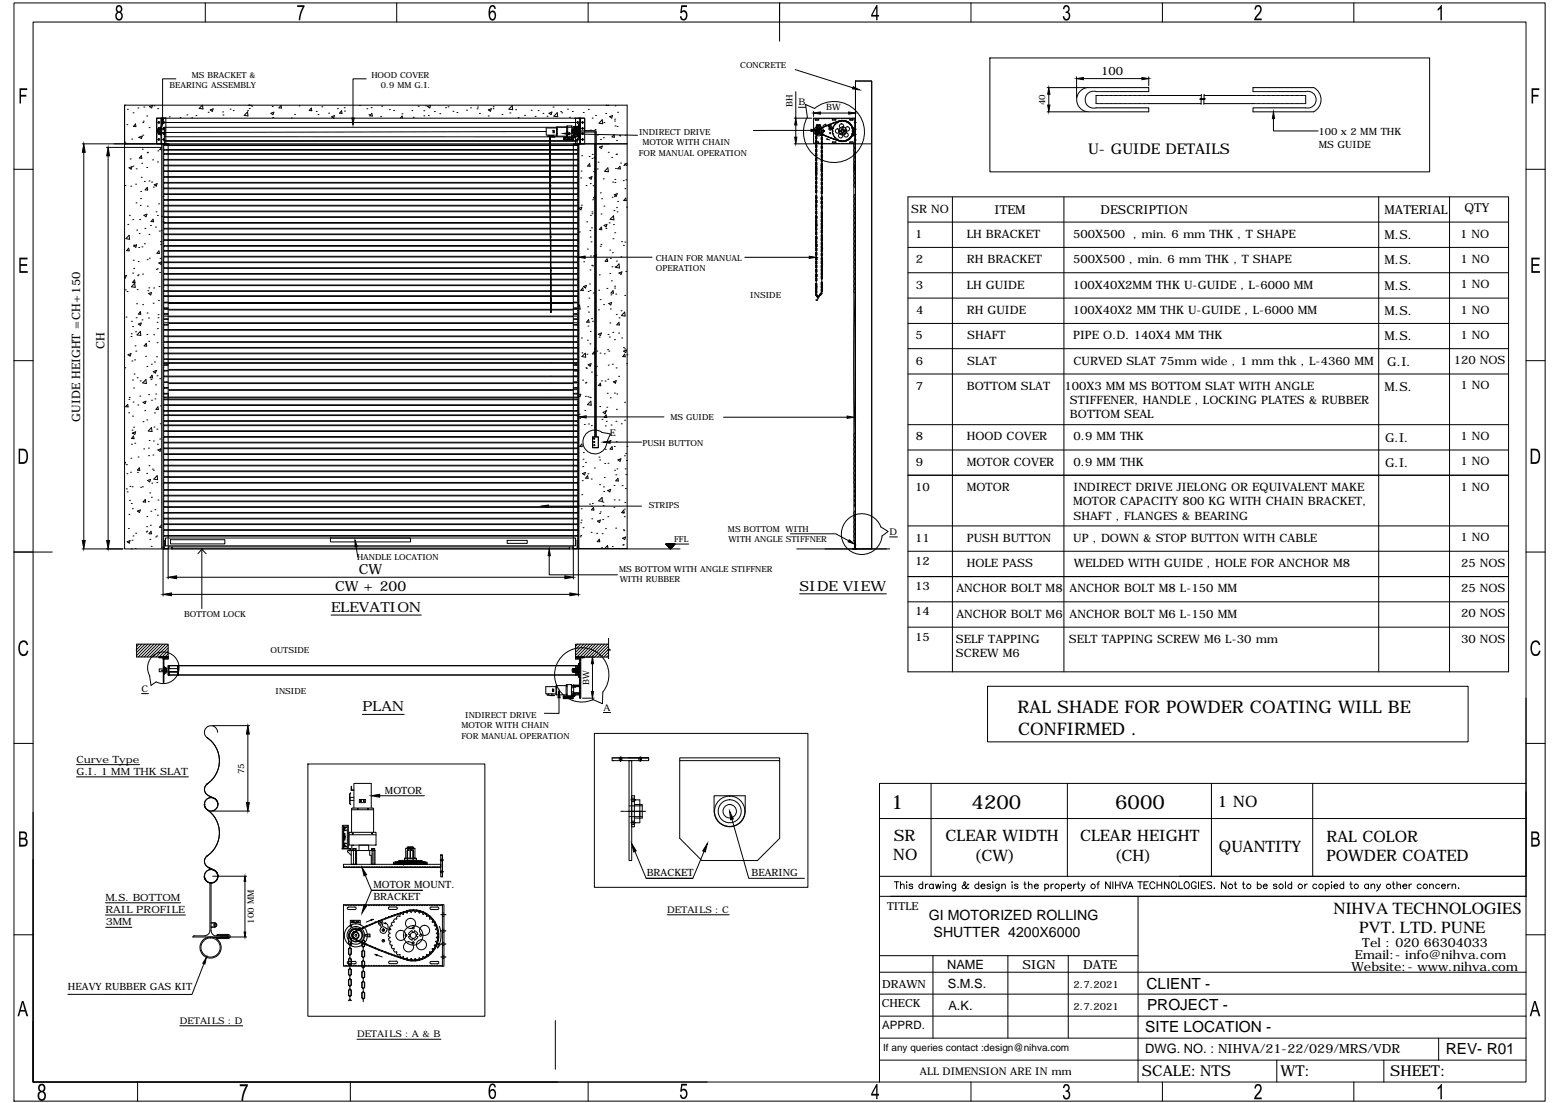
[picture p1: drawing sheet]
<svg xmlns="http://www.w3.org/2000/svg" width="594mm" height="420mm" viewBox="0 0 594 420" stroke-linecap="round" stroke-linejoin="round" font-family="sans-serif">
<defs><g id="words">
<g font-size="7.5">
<text x="339.4" y="308">1</text>
<text x="370" y="308.1">4200</text>
<text x="424.7" y="308.1">6000</text>
</g>
<g font-size="6.6">
<text x="387.5" y="271.7">RAL SHADE FOR POWDER COATING WILL BE</text>
<text x="387.8" y="279.8">CONFIRMED .</text>
</g>
<g font-size="6.5">
<text x="507.9" y="348.2">NIHVA TECHNOLOGIES</text>
<text x="517.6" y="355.5">PVT. LTD. PUNE</text>
</g>
<g font-size="6">
<text x="463.7" y="307.3">1 NO</text>
<text x="340.3" y="320.4">SR</text>
<text x="360.1" y="320.4">CLEAR WIDTH</text>
<text x="411.3" y="320.5">CLEAR HEIGHT</text>
<text x="505.1" y="320.8">RAL COLOR</text>
<text x="340.2" y="327.7">NO</text>
<text x="371" y="327.8">(CW)</text>
<text x="424.4" y="327.9">(CH)</text>
<text x="464.2" y="324.6">QUANTITY</text>
<text x="505.1" y="328.1">POWDER COATED</text>
</g>
<g font-size="5.8">
<text x="436.6" y="376.6">CLIENT -</text>
<text x="436.8" y="384.9">PROJECT -</text>
<text x="436.1" y="393.3">SITE LOCATION -</text>
<text x="550.6" y="401.6">REV- R01</text>
</g>
<g font-size="5.7">
<text x="434.9" y="410">SCALE: NTS</text>
<text x="487.7" y="409.9">WT:</text>
<text x="529.4" y="410">SHEET:</text>
</g>
<text font-size="5.6" x="414.4" y="58.6">U- GUIDE DETAILS</text>
<g font-size="5.4">
<text x="353.8" y="350.5">GI MOTORIZED ROLLING</text>
<text x="355.6" y="357">SHUTTER 4200X6000</text>
</g>
<g font-size="5.3">
<text x="136.7" y="218.5">CW</text>
<text x="127.6" y="225">CW + 200</text>
<text x="304.5" y="225.1">SIDE VIEW</text>
<text x="126.1" y="233.1">ELEVATION</text>
<text x="138" y="271">PLAN</text>
</g>
<g font-size="4.9">
<text x="360.7" y="369.1">NAME</text>
<text x="361" y="376.3">S.M.S.</text>
<text x="361.2" y="384.6">A.K.</text>
<text x="436.1" y="401">DWG. NO. : NIHVA/21-22/029/MRS/VDR</text>
</g>
<g font-size="4.8">
<text x="515.9" y="365.4">Email:- info@nihva.com</text>
<text x="518.8" y="360.6">Tel : 020 66304033</text>
<text x="389.4" y="369.1">SIGN</text>
<text x="412.5" y="369">DATE</text>
<text x="514.7" y="369.9">Website:- www.nihva.com</text>
</g>
<g font-size="4.7">
<text x="378.8" y="81.4">ITEM</text>
<text x="419.1" y="81.5">DESCRIPTION</text>
<text x="527.2" y="81.4">MATERIAL</text>
<text x="557.7" y="80.9">QTY</text>
<text x="527.2" y="91.1">M.S.</text>
<text x="527.2" y="100.7">M.S.</text>
<text x="527.2" y="110.4">M.S.</text>
<text x="527.2" y="120">M.S.</text>
<text x="527.2" y="129.6">M.S.</text>
<text x="528.3" y="139.3">G.I.</text>
<text x="527.2" y="148.9">M.S.</text>
<text x="527.5" y="168.2">G.I.</text>
<text x="527.5" y="177.9">G.I.</text>
</g>
<g font-size="4.4">
<text x="419.3" y="28.5">100</text>
<text x="347" y="81">SR NO</text>
<text x="348.5" y="90.6">1</text>
<text x="368.2" y="90.6">LH BRACKET</text>
<text x="408.7" y="90.6">500X500 , min. 6 mm THK , T SHAPE</text>
<text x="556" y="90.5">1 NO</text>
<text x="348.7" y="100.3">2</text>
<text x="368.2" y="100.3">RH BRACKET</text>
<text x="408.7" y="100.3">500X500 , min. 6 mm THK , T SHAPE</text>
<text x="556.2" y="100.1">1 NO</text>
<text x="348.7" y="109.9">3</text>
<text x="368.2" y="109.9">LH GUIDE</text>
<text x="408.5" y="109.9">100X40X2MM THK U-GUIDE , L-6000 MM</text>
<text x="556.2" y="109.8">1 NO</text>
<text x="348.9" y="119.5">4</text>
<text x="368.2" y="119.6">RH GUIDE</text>
<text x="408.5" y="119.6">100X40X2 MM THK U-GUIDE , L-6000 MM</text>
<text x="556.2" y="119.4">1 NO</text>
<text x="348.7" y="129.1">5</text>
<text x="368.3" y="129.2">SHAFT</text>
<text x="408.7" y="129.2">PIPE O.D. 140X4 MM THK</text>
<text x="556.2" y="129.1">1 NO</text>
<text x="39.8" y="132.9" transform="rotate(-90 39.8 132.9)">CH</text>
<text x="348.8" y="138.9">6</text>
<text x="368.3" y="138.9">SLAT</text>
<text x="408.8" y="139">CURVED SLAT 75mm wide , 1 mm thk , L-4360 MM</text>
<text x="553.6" y="138.7">120 NOS</text>
<text x="348.7" y="148.4">7</text>
<text x="368.2" y="148.5">BOTTOM SLAT</text>
<text x="405.3" y="148.5">100X3 MM MS BOTTOM SLAT WITH ANGLE</text>
<text x="556.2" y="148.4">1 NO</text>
<text x="407.5" y="153.9">STIFFENER, HANDLE , LOCKING PLATES &amp; RUBBER</text>
<text x="30.5" y="160.6" transform="rotate(-90 30.5 160.6)">GUIDE HEIGHT =CH+150</text>
<text x="407.5" y="159.4">BOTTOM SEAL</text>
<text x="348.8" y="167.8">8</text>
<text x="368.2" y="167.8">HOOD COVER</text>
<text x="408.8" y="167.8">0.9 MM THK</text>
<text x="556.2" y="167.7">1 NO</text>
<text x="348.8" y="177.4">9</text>
<text x="368.2" y="177.4">MOTOR COVER</text>
<text x="408.8" y="177.4">0.9 MM THK</text>
<text x="556.2" y="177.3">1 NO</text>
<text x="348.5" y="187.1">10</text>
<text x="368.2" y="187.1">MOTOR</text>
<text x="408.8" y="187.1">INDIRECT DRIVE JIELONG OR EQUIVALENT MAKE</text>
<text x="556.2" y="187">1 NO</text>
<text x="408.7" y="192.5">MOTOR CAPACITY 800 KG WITH CHAIN BRACKET,</text>
<text x="408.8" y="197.9">SHAFT , FLANGES &amp; BEARING</text>
<text x="348.5" y="206.3">11</text>
<text x="368.2" y="206.3">PUSH BUTTON</text>
<text x="408.7" y="206.3">UP , DOWN &amp; STOP BUTTON WITH CABLE</text>
<text x="556.2" y="206.2">1 NO</text>
<text x="348.5" y="215.2">12</text>
<text x="368.2" y="216">HOLE PASS</text>
<text x="408.9" y="216">WELDED WITH GUIDE , HOLE FOR ANCHOR M8</text>
<text x="556.4" y="215.9">25 NOS</text>
<text x="348.5" y="224.8">13</text>
<text x="364.2" y="225.7">ANCHOR BOLT M8</text>
<text x="407.3" y="225.7">ANCHOR BOLT M8 L-150 MM</text>
<text x="556.4" y="225.5">25 NOS</text>
<text x="348.5" y="234.4">14</text>
<text x="364.2" y="235.3">ANCHOR BOLT M6</text>
<text x="407.3" y="235.3">ANCHOR BOLT M6 L-150 MM</text>
<text x="556.4" y="235.2">20 NOS</text>
<text x="348.5" y="244">15</text>
<text x="364" y="244.9">SELF TAPPING</text>
<text x="407.1" y="245">SELT TAPPING SCREW M6 L-30 mm</text>
<text x="556.4" y="244.8">30 NOS</text>
<text x="364" y="250.3">SCREW M6</text>
<text x="336" y="392">APPRD.</text>
</g>
<g font-size="4.3">
<text x="336" y="376.3">DRAWN</text>
<text x="335.8" y="383.7">CHECK</text>
</g>
<text font-size="4.2" x="337.8" y="346.8">TITLE</text>
<text font-size="4" x="350.3" y="409.4">ALL DIMENSION ARE IN mm</text>
<g font-size="3.8">
<text x="502.1" y="51.6">100 x 2 MM THK</text>
<text x="502.2" y="56.3">MS GUIDE</text>
<text x="29.2" y="290.5">Curve Type</text>
<text x="29.2" y="295.1">G.I. 1 MM THK SLAT</text>
<text x="146.6" y="302.3">MOTOR</text>
<text x="246.3" y="333.6">BRACKET</text>
<text x="286.2" y="333.6">BEARING</text>
<text x="142.2" y="338.1">MOTOR MOUNT.</text>
<text x="40.2" y="343.1">M.S. BOTTOM</text>
<text x="40.2" y="347.8">RAIL PROFILE</text>
<text x="142.2" y="342.8">BRACKET</text>
<text x="40.2" y="352.4">3MM</text>
<text x="25.9" y="377.2">HEAVY RUBBER GAS KIT</text>
<text x="408.8" y="376.5">2.7.2021</text>
<text x="408.8" y="384.9">2.7.2021</text>
<text x="336.3" y="400.2">If any queries contact :design@nihva.com</text>
</g>
<g font-size="3.5">
<text x="304.1" y="40.1">B</text>
<text x="232.3" y="166.3">E</text>
<text x="338.8" y="203.8">D</text>
<text x="53.9" y="263.5">C</text>
<text x="229.8" y="270.7">A</text>
<text x="254.1" y="347.7">DETAILS : C</text>
<text x="68.5" y="390">DETAILS : D</text>
<text x="136" y="395.1">DETAILS : A &amp; B</text>
</g>
<g font-size="3.3">
<text x="301.7" y="40.6" transform="rotate(-90 301.7 40.6)">BH</text>
<text x="314.6" y="41.8">BW</text>
<text x="398" y="40.1" transform="rotate(-90 398 40.1)">40</text>
<text x="224.4" y="261" transform="rotate(-90 224.4 261)">BW</text>
<text x="93" y="295" transform="rotate(-90 93 295)">75</text>
<text x="96.7" y="352" transform="rotate(-90 96.7 352)">100 MM</text>
</g>
<g font-size="3.2">
<text x="73" y="29.6">MS BRACKET &amp;</text>
<text x="141.4" y="29.6">HOOD COVER</text>
<text x="281.9" y="25.8">CONCRETE</text>
<text x="64.5" y="33.5">BEARING ASSEMBLY</text>
<text x="145" y="33.5">0.9 MM G.I.</text>
<text x="243.4" y="51.5">INDIRECT DRIVE</text>
<text x="243.2" y="59.3">FOR MANUAL OPERATION</text>
<text x="244.7" y="55.4">MOTOR WITH CHAIN</text>
<text x="249.8" y="99.3">CHAIN FOR MANUAL</text>
<text x="249.8" y="103.2">OPERATION</text>
<text x="285.7" y="113.5">INSIDE</text>
<text x="255.3" y="160.1">MS GUIDE</text>
<text x="244.6" y="169.8">PUSH BUTTON</text>
<text x="247.1" y="193.6">STRIPS</text>
<text x="277.2" y="202.5">MS BOTTOM WITH</text>
<text x="256.7" y="206.5">FFL</text>
<text x="277.4" y="206.4">WITH ANGLE STIFFNER</text>
<text x="136" y="213.4">HANDLE LOCATION</text>
<text x="235.8" y="218">MS BOTTOM WITH ANGLE STIFFNER</text>
<text x="236" y="221.8">WITH RUBBER</text>
<text x="70.1" y="235">BOTTOM LOCK</text>
<text x="103" y="248.6">OUTSIDE</text>
<text x="104.9" y="264.5">INSIDE</text>
<text x="177.2" y="273.6">INDIRECT DRIVE</text>
<text x="175.8" y="277.5">MOTOR WITH CHAIN</text>
<text x="175.8" y="281.4">FOR MANUAL OPERATION</text>
</g>
</g></defs>
<!-- layer: 0 -->
<g fill="none" stroke="#000" stroke-width=".38">
<path d="M5.3 1.1h583.1v418.4h-583.1zM12.6 8.4h568.5v403.8h-568.5zM78.2 1.1v7.3M151.1 1.1v7.3M224 1.1v7.3M296.9 1.1v14.6M369.8 1.1v7.3M442.7 1.1v7.3M515.6 1.1v7.3M67 30h-5.1v14.9M139.5 30h-5.1v14.9M302.8 26.5l22 7"/>
<path d="M325.8 30.9h6.2v178.2h-6.2zM377 22.1h167.4v43.4h-167.4zM398.8 33.4h14.9M399.4 35.9v4.1M410 29.3v8.1M412.6 29.9h22.3M414.3 33.4h23.2l-.2 1.5M414.3 33.3a4.6 4.6 0 0 0-4.3 4.7 4.6 4.6 0 0 0 4.3 4.6h23.2l-.2-1.5M417.4 34.9h.1M417.4 34.9a3.3 3.3 0 0 0-4.2 3.1 3.3 3.3 0 0 0 4.3 3.1M417.6 34.9h.3M417.7 36.4h-.3v3.1h.3"/>
<path d="M417.9 39.5h.3M417.9 36.4h.3M418 34.9h.3M418.3 39.5h.4M418.3 36.4h.4M418.4 34.9h.3M418.8 34.9h.2M418.8 39.5h.3M418.8 36.4h.3M419.2 34.9h.2M419.3 39.5h.3M419.3 36.4h.3"/>
<path d="M419.6 34.9h.2M419.8 39.5h.3M419.8 36.4h.3M420 34.9h.2M420.3 39.5h.3M420.3 36.4h.3M420.4 34.9h.2M420.7 34.9h.3M420.7 39.5h.4M420.7 36.4h.4M421.1 34.9h.3M421.2 39.5h.3"/>
<path d="M421.2 36.4h.3M421.5 34.9h.3M421.7 39.5h.3M421.7 36.4h.3M421.9 34.9h.2M422.2 39.5h.3M422.2 36.4h.3M422.3 34.9h.2M422.6 34.9h.3M422.7 39.5h.3M422.7 36.4h.3M423 34.9h.3"/>
<path d="M423.1 39.5h.4M423.1 36.4h.4M423.4 34.9h.3M423.7 39.5h.3M423.7 36.4h.3M423.8 34.9h.3M424.1 39.5h.4M424.1 36.4h.4M424.2 34.9h.3M424.6 34.9h.2M424.6 39.5h.3M424.6 36.4h.3"/>
<path d="M425 34.9h.2M425.1 39.5h.3M425.1 36.4h.3M425.4 34.9h.2M425.6 39.5h.3M425.6 36.4h.3M425.7 34.9h.3M426 39.5h.4M426 36.4h.4M426.1 34.9h.3M426.5 34.9h.3M426.5 39.5h.3"/>
<path d="M426.5 36.4h.3M426.9 34.9h.3M427 39.5h.3M427 36.4h.3M427.3 34.9h.3M427.5 39.5h.3M427.5 36.4h.3M427.7 34.9h.2M428 39.5h.3M428 36.4h.3M428.1 34.9h.2M428.4 34.9h.3"/>
<path d="M428.4 39.5h.4M428.4 36.4h.4M428.8 34.9h.3M428.9 39.5h.3M428.9 36.4h.3M429.2 34.9h.3M429.4 39.5h.4M429.4 36.4h.4M429.6 34.9h.2M429.9 39.5h.3M429.9 36.4h.3M430 34.9h.3"/>
<path d="M430.4 34.9h.2M430.4 39.5h.3M430.4 36.4h.3M430.8 34.9h.2M430.9 39.5h.3M430.9 36.4h.3M431.2 34.9h.2M431.4 39.5h.3M431.4 36.4h.3M431.5 34.9h.3M431.8 39.5h.4M431.8 36.4h.4"/>
<path d="M431.9 34.9h.3M432.3 34.9h.2M432.3 39.5h.3M432.3 36.4h.3M432.7 34.9h.2M432.8 39.5h.3M432.8 36.4h.3M433.1 34.9h.2M433.3 39.5h.3M433.3 36.4h.3M433.5 34.9h.2M433.8 39.5h.3"/>
<path d="M433.8 36.4h.3M433.9 34.9h.2M434.2 34.9h.3M434.2 39.5h.4M434.2 36.4h.4M434.6 34.9h.3M434.7 39.5h.3M434.7 36.4h.3M435 34.9h.3M435.2 39.5h.3M435.2 36.4h.3M435.4 34.9h.2"/>
<path d="M435.7 39.5h.3M435.7 36.4h.3M435.8 34.9h.2M436.1 34.9h.3M436.2 39.5h.3M436.2 36.4h.3M436.5 34.9h.3M436.7 39.5h.3M436.7 36.4h.3M437 34.9h.2M437.1 39.5h20.3M437.1 36.4h20.4"/>
<path d="M437.5 29.3v3.4M458.5 39.5h19M458.5 36.4h19M477.4 34.9h.3M477.6 39.5h.3M477.6 36.4h.3M477.8 34.9h.3M478.1 39.5h.3M478.1 36.4h.3M478.2 34.9h.2M478.6 34.9h.2M478.6 39.5h.3"/>
<path d="M478.6 36.4h.3M478.9 34.9h.3M479.1 39.5h.3M479.1 36.4h.3M479.3 34.9h.3M479.5 39.5h.4M479.5 36.4h.4M479.7 34.9h.3M480 39.5h.3M480 36.4h.3M480.1 34.9h.3M480.5 34.9h.3"/>
<path d="M480.5 39.5h.4M480.5 36.4h.4M480.9 34.9h.2M481 39.5h.3M481 36.4h.3M481.3 34.9h.2M481.5 39.5h.3M481.5 36.4h.3M481.7 34.9h.2M482 39.5h.3M482 36.4h.3M482 34.9h.3"/>
<path d="M482.4 34.9h.3M482.5 39.5h.3M482.5 36.4h.3M482.8 34.9h.3M482.9 39.5h.4M482.9 36.4h.4M483.2 34.9h.3M483.4 39.5h.3M483.4 36.4h.3M483.6 34.9h.3M483.9 39.5h.3M483.9 36.4h.3"/>
<path d="M484 34.9h.2M484.4 34.9h.2M484.4 39.5h.3M484.4 36.4h.3M484.7 34.9h.3M484.9 39.5h.3M484.9 36.4h.3M485.1 34.9h.3M485.3 39.5h.4M485.3 36.4h.4M485.5 34.9h.3M485.8 39.5h.3"/>
<path d="M485.8 36.4h.3M485.9 34.9h.2M486.3 34.9h.2M486.3 39.5h.3M486.3 36.4h.3M486.7 34.9h.2M486.8 39.5h.3M486.8 36.4h.3M487.1 34.9h.2M487.3 39.5h.3M487.3 36.4h.3M487.5 34.9h.2"/>
<path d="M487.8 39.5h.3M487.8 36.4h.3M487.8 34.9h.3M488.2 34.9h.3M488.2 39.5h.4M488.2 36.4h.4M488.6 34.9h.3M488.7 39.5h.3M488.7 36.4h.3M489 34.9h.2M489.2 39.5h.3M489.2 36.4h.3"/>
<path d="M489.4 34.9h.2M489.7 39.5h.3M489.7 36.4h.3M489.7 34.9h.3M490.2 34.9h.2M490.2 39.5h.3M490.2 36.4h.3M490.5 34.9h.3M490.6 39.5h.4M490.6 36.4h.4M490.9 34.9h.3M491.1 39.5h.3"/>
<path d="M491.1 36.4h.3M491.3 34.9h.3M491.6 39.5h.3M491.6 36.4h.3M491.7 34.9h.2M492.1 34.9h.2M492.1 39.5h.3M492.1 36.4h.3M492.4 34.9h.3M492.6 39.5h.3M492.6 36.4h.3M492.8 34.9h.3"/>
<path d="M493 39.5h.4M493 36.4h.4M493.2 34.9h.3M493.6 39.5h.2M493.6 36.4h.2M493.6 34.9h.3M494 34.9h.3M494 39.5h.4M494 36.4h.4M494.4 34.9h.3M494.5 39.5h.3M494.5 36.4h.3"/>
<path d="M494.8 34.9h.2M495 39.5h.3M495 36.4h.3M495.2 34.9h.2M495.5 39.5h.3M495.5 36.4h.3M495.5 34.9h.3M495.9 34.9h.3M496 39.5h.3M496 36.4h.3M496.3 34.9h.3M496.4 39.5h.4"/>
<path d="M496.4 36.4h.4M496.7 34.9h.3M496.9 36.4h.3v3.1h-.3M497.1 34.9h.1M497.2 34.9a3.2 3.2 0 0 1 4 3.2 3.2 3.2 0 0 1-4.1 3M500.3 33.4h-23.1l.1 1.5M500.3 33.3a5.2 5.2 0 0 1 0 9.3h-23.1l.1-1.5M47.4 40.1h.1M47.4 54.8h.1M47.4 40.1v14.1M47.6 54.2h.1M48.3 47.5h.1"/>
<path d="M48.5 41.6h.1M50.2 53h.1M50.7 43h.1M51.6 47.2l.2 1-1-.1zM52.5 41.1h.1M52.7 52.4h.1M53 52.3l1.2-.5-.4 1zM53.8 59.3l.2 1-.9-.1zM54.2 56.8h.1M54.4 51.5h.1M54.4 46.7h.1M54.6 46.2h.1"/>
<path d="M54.8 40.8h.1M55.9 44.2h.1M56.1 58h.1M56.1 58.2h.1M56.8 48.6h.1M57 40.6l1.1-.5-.3 1zM58.6 40.3h.1M59.7 45h3.4v9.8h-3.4zM59.7 54.2v-9.2h163v4.8h4.3v5h11.8h-191.4M60 49.9h1.6M60.1 41.4h.1M60.1 46.7h.8"/>
<path d="M60.1 49h.8M60.1 53.1h.8M60.1 50.9h.8M60.1 57.5h.1M60.3 50.4h1M60.5 46.3v.8M60.5 48.5v.8M60.5 50.5v.8M60.5 52.8v.8M60.9 48.8h.3M61 48.4h.3v3h-.3zM61 48.8h-.5v2.2h.9"/>
<path d="M61 49.3h-.7v1.3h.7M61 48.7h.3M61 51.2h.3M61 49h.3M61 50.9h.3M61.2 48.8h.2M61.3 45v9.8M61.5 45v9.8M61.6 56.1l-.8 .9 .8 .1M61.6 54.8v154.3M61.9 46.7h158.5M61.9 49h.9"/>
<path d="M61.9 53.1h.9M62.1 54.8v154.3M62.3 46.3v.8M62.3 48.5v.8M62.3 52.8v.8M62.3 55.8v.5M62.3 56.5v.5M62.3 57.2v.5M62.3 57.9v.5M62.3 58.7v.5M62.3 59.4v.5M62.6 48.5h157.6v3.6h-157.6z"/>
<path d="M62.6 50.8l.3 .1h-1M62.6 49.4h-2.6v1h2.6M62.6 53.8h157.2M62.6 53.6h157.2M62.6 52v2.8M62.9 49.7l-.3 .1M62.9 48.5v3.6M62.9 44.9h.1M63 55.2h-.4v.2h.4M63 58.5h-.4v.3h.4M63 57h-.4v.2h.4M63.1 58.8h.3"/>
<path d="M63.1 58.5h.3M63.1 57.2h.3M63.1 57h.3M63.1 55.4h.3M63.1 55.2h.3M63.6 58.8h155.1M63.6 58.5h155.1M63.6 57.2h155.1M63.6 57h155.1M63.6 55.4h155.1M63.6 55.2h155.1M64 54.9h.1"/>
<path d="M64 54.9h-1.7v.7M64 54.8v153.5M64.3 56.9v.1M64.5 44.5h.1M68.6 44.8h.1M71.1 43.8h.1M73 44.9h.1M74.6 44h.1M77 40.1l-1.2 1.2 1.5 .2-.2-1.4M79.3 42.8h.1M80 41.9l1.2-.4-.4 .9zM84.8 42.6h.1"/>
<path d="M84.9 43.8h.1M87.6 41.6h.1M88.8 42.1h.1M94.3 42.6l.1 1.6-1.4-.2zM94.3 42.2h.1M94.7 40.1h.1M94.7 40.1h1M94.9 41.3h.1M95.9 40.4h.1M103.2 43.2l1.1-.5-.3 1zM103.7 40.6h.1M103.8 44.8h.1"/>
<path d="M107 40.1l.2 1.1-1-.1zM110.9 45h.1M112.2 43.6h.1M113.9 40.3h.1M118.6 41.2l.1 1-.9-.1zM120.4 42.4h.1M121.1 43.7h.1M122.5 40.7h.1M125.1 43.1h.1M126.3 44.5l1.1-.5-.3 1zM128.5 41.4h.1M130.1 42.2l.1 1-.9-.1z"/>
<path d="M131.1 41h.1M131.2 42.3h.1M136.9 40.2h.1M139.7 41.4h.1M140.5 43.7h.1M141.3 41h.1M141.6 43.2l.2 1-1-.1zM144.9 44.4h.1M145.4 40.4h.1M148.3 41.8h.1M149.9 42.1h.1M152.4 45l.7-.8 .2 .8"/>
<path d="M153.1 43.4h.1M156.8 42.1h.1M157.4 44.7h.1M159.2 40.5h.1M161.4 42.2h.1M161.4 44.1h.1M162 40.3h.1M162.8 40.6l1.2-.5-.4 1zM163.1 44h.1M165.4 42.5h.1M167.5 43.3h.1M169.7 41h.1"/>
<path d="M170.6 40.7h.1M172.5 42.4h.1M174 42.9h.1M177.7 42h.1M179.2 41.1h.1M181.7 41.5h.1M181.8 40.8h.1M182.6 43.2h.1M185.9 44.2h.1M186 41.8l1.1-.4-.3 1zM187.8 40.7h.1M187.8 41.4h.1"/>
<path d="M191.2 43.6h.1M194.2 43h.1M195.1 40.3l.1 1.5-1.4-.2zM196.4 41.8h.1M197.3 44.8h.1M199.8 44h.1M202.3 42h.1M203.8 44.3h.1M204.9 42.1h.1M206.7 43.2h.1M208 50.1l-145.7 .4v.8M208.3 44.3h.1"/>
<path d="M208.5 51.9h.6zM209 51.5l.1 .4M209.1 43.2l1.1-.5-.3 1zM209.5 52l.2 .2zM209.6 51.9l-.1 .1M209.7 52.1h1.5M209.9 51.9h.1M210.3 51.5v.6h.4v-.6M210.3 51.9h.1M210.6 49.7h.5v.9h-.5zM210.6 40.8h.1M210.9 49.9h.1"/>
<path d="M210.9 50.4h.1M211.4 52l-.2 .2zM211.9 48.7h-3.9v2.8h3.9M212.1 49.2h.1M212.1 50.9h.1M212.2 42.9l.2 1.6-1.5-.2zM212.2 48.4v3.5M213.5 42.5h.1M213.9 43h.1M214.7 52.5h3.6M214.8 53.1h3.4zM215 52.7v.4z"/>
<path d="M215.1 52.9l.1 .2zM215.3 53h.1M215.4 52.7l.1 .4zM215.8 48h2v4.3h-2zM215.8 48.4l-3.9 .1 .1 3.4h3.8M216.1 50.2h.1M216.1 51.7h.1M216.1 48.6h.1M216 52.9h.1M216.1 41.6h.1M216.2 52.9l.1 .2zM216.2 48v4.3"/>
<path d="M216.4 52.9v.2zM216.5 52.8v.3zM216.6 52.9v.2zM216.7 52.9l.1 .2zM216.9 44.7h.1M217 52.9h.1M217 50.9l25.8 .6M217.5 52.7l.1 .4zM217.7 53h.1M217.8 51.6v.1M217.8 52.9l.1 .2zM217.8 51.8h.9"/>
<path d="M218 42.5h.1M218 52.7l.1 .4zM218 49.4l.1 1.2zM218 49.4v1.1M218.1 50.2h.1M218.1 49.1v.6l.4-.1M218.1 49.6v.1M218.3 52.3v1M218.3 54.9h1.7v.7M218.3 54.8v154.3h40.7M218.4 52h.3v.3l-.3-.2v1.3zM218.4 52.3h-3.7v1h3.7"/>
<path d="M218.4 53.4h.1M218.4 51.3h.3M218.4 51.5h1.6M218.4 48.3h.3M218.4 48.6h.3M218.5 51.1v.5M218.5 48.2v.4M218.5 50.4l1.3 .1h-1.3v-.3h-.4v.5h1.7M218.5 50.2h-.4v.5M218.5 50.2h.1M218.5 49.4h2.3M218.6 52.2h.2"/>
<path d="M218.6 52.3h.1M218.7 49.1h-.9v1.6h.9M218.7 48.1v4.3l.2 .1M218.7 48.6h1.3M218.7 48.3h1.3M218.7 51.9h2.2M218.7 51.1h2.2M218.7 51.2h1.3M218.7 51.2h-.3v.5h.3M218.7 45h.1M218.9 58.8h.3M218.9 58.5h.3"/>
<path d="M218.9 57.2h.3M218.9 57h.3M218.9 55.4h.3M218.9 55.2h.3M219.2 49.5h-1.4v.9h1.4M219.2 48.1v-3.1h3.5v9.8h-3.5v-2.6M219.3 49.5h.2M219.3 50.4h.2M219.4 55.2h.4v.2h-.4M219.4 57h.4v.2h-.4M219.4 58.5h.4v.3h-.4M219.4 51.9l-.5 .6"/>
<path d="M219.6 53.1h.8M219.6 49.5h1.4M219.6 50.4h1.4M219.8 49.1h-1.7v.5h.4v-.2h1.3M219.8 49l.1 1.9zM219.8 49.9h-1.7h1.7M219.8 53.5v1.3M219.9 48.9h.3v2h-.3M219.9 48.5v3.6M220 46.3v.8M220 52.8v.8M220 55.8v.5"/>
<path d="M220 56.5v.5M220 57.2v.5M220 57.9v.5M220 58.7v.5M220 59.4v.5M220.1 51.5h.2M220.1 48.6h.2M220.1 48.3h.2M220.1 51.2h.2M220.2 54.8v154.3M220.4 48.6h.5M220.4 48.3h.5"/>
<path d="M220.4 51.2h.5M220.5 54.8l.4-.1v-9.5l-.4-.2h.5v9.8M220.5 47.3v5.2l-.1-2.6v2.2l-.2-.2v-4l.2-.2v2.2zM220.5 47.3v-.3h.3l-.1 2.9M220.7 49.9l.1 2.9h-.3v-.3M220.7 49.9l.1 2.9M220.8 45v9.8M220.8 47l-.1 2.9M220.9 48.7l-2.2 .3M220.9 51.3h.1M220.9 48.4h.1M220.9 48.6h.1"/>
<path d="M220.9 48.1l-2.5 .1v.5h.3M221 51.5h-.6M221.1 45v9.8M221.4 46.7h.9M221.4 49h.9M221.4 53.1h.9M221.4 50.9h.9M221.5 59.3h.1M221.9 46.3v.8M221.9 48.5v.8M221.9 50.5v.8M221.9 52.8v.8"/>
<path d="M222.1 42.9h.1M224.1 41.7h.1M224.4 59.6h.1M224.8 49.6h.1M225.5 45h.1M225.5 58.8h.1M226.6 54.8h.1M226.6 49.3h.1M226.8 44h.1M227 54.8v111.6h.9v4.1h-2.2v-4h.9v-111.7h-6.1v154.2M227.5 51.4h.1M228.2 56.1l1.2-.5-.3 1z"/>
<path d="M228.7 53.1h.1M229.3 45.6l.2 1.5-1.4-.2zM229.8 52.5h.1M230 46.7h.1M230.7 43.2h.1M230.9 40.1h-.1M231.6 58h.1M231.8 40.1h-1M232.1 44.4l1.2-.4-.4 1zM232.9 60h.1M233.8 51.3l.2 1-.9-.1zM234 46.1h.1"/>
<path d="M234 45.4h.1M234.2 40.3h.1M234.2 48h.1M234.6 58.8h.1M234.8 53.5h.1M234.8 58.7h.1M235 48.1h.1M235.2 42.8h.1M235.9 51.7h.1M236.1 51.7h.1M238.1 51.5h.1M304.1 40.9h2.7"/>
<path d="M308.8 49.7h-21.9M309.8 54.7h.4M309.8 45.2h.4M310.6 45.4l1.2 .2-1.2 .2M310.6 54l1.2 .2-1.2 .2M310.6 54.7h.6M310.6 45.2h.6M310.6 45.4l-.2 .2 .2 .2M310.6 54l-.2 .2 .2 .2M311.1 47.8l1.2 .1zM311.2 47.6v.2zM311.3 49.9v.3l.4 .2"/>
<path d="M311.3 47.8h.1M311.4 49.8l-.1 .1M311.4 50v.1M311.4 49.7l-.1 .1M311.4 49.7h.1M311.4 47.6l.1 .2zM311.4 50.2h.1M311.6 54.7h.6M311.6 45.2h.6M311.6 49.5l-.2 .2M311.7 49.5h.2M311.7 49.5h.1"/>
<path d="M311.8 50.3h.1M311.9 47.6v.2zM311.9 49.5h.1M312 47.7h.1M312 49.5l.2 .2M312.2 47.6h.1M312.1 50.2h.1M312.2 49.7v.1M312.2 49.7h.1M312.2 50.1l-.4 .3M312.2 47.7h.1M312.2 50v.1"/>
<path d="M312.2 49.8v.1M312.2 49.9v.2M312.5 48.2v-.7h-1.6v.8M312.5 54.7h.7M312.5 45.2h.7M313.5 54.7h.6M313.5 45.2h.6M313.6 49.7h.4v.4h-.4M313.9 49.7v.4M314.2 47.4l.3-.1zM314.2 47.5l-.8 .3M314.4 54.7h.7"/>
<path d="M314.4 45.2h.7M314.8 52.9l.4 .1zM315.2 53.1l.8 .2M315.4 54.7h.6M315.4 45.2h.6M315.7 48.3l.1 .4M315.7 48.3a.36 .36 0 0 1-.3-.5 .36 .36 0 0 1 .5-.1 .36 .36 0 0 1 .1 .5l.6 .6M315.9 48.6a.59 .59 0 0 0 .2 1 .59 .59 0 0 0 .8-.6l.4-.1M316.3 48l.3-.1zM316.4 54.7h.6M316.4 45.2h.6M316.5 48l.4 .6"/>
<path d="M316.6 48.8l.5-.1 .2 .3M316.6 48.8h.1M317 45.5l1.4 .1-1.3 .2zM317.1 54.4h1.1M317.1 54h1.1M317.2 54l-.2 .2 .2 .2M317.2 50.3l-.2 .1 .3 .5-.1 .5 .3 .1-.1 .2 .5 .4 .1 .5 .2-.1M317.2 50.2v.1M317.3 49l-.3 .1 .2 .5-.3 .2 .3 .4M317.3 48.9v.1M317.4 54.7h.6M317.4 45.2h.6"/>
<path d="M317.5 48.4l-.4 .3 .2 .2M317.6 48.3l-.1 .1M318.2 54l.2 .2-.2 .2M318.3 52.5h.1M318.3 52.5l.2 .6 .2-.2 .1 .3 .5 .1M318.3 54.7h.7M318.3 45.2h.7M319.3 46.6l-.2-.2-.4 .5-.5 .1 .1 .3h-.3l-.6 .8 .1 .2M319.3 54.7h.6M319.3 45.2h.6M319.3 53.2l.4 .5 .2-.2 .5 .3 .1-.2M319.4 46.5l-.1 .1"/>
<path d="M320 45.9l-8.6 3.4M320 46a4.1 4.1 0 0 1 4.9 3.9 4.1 4.1 0 0 1-4.9 4l-5.8-2.1-2.7-1.3-.4-.6 .4-.6M320 53.7a3.9 3.9 0 0 0 4.8-4.3 3.9 3.9 0 0 0-5.6-3l-3.5 1.2a9.8 9.8 0 0 0-4.4 2.3l.2 .5 2.8 1.3 5.7 2M320.1 49.7l.3 .1-.3 .3M320.1 50.1l.6 .6v-.3l.6 .1 .3-.4M320.2 54.7h.7M320.2 45.2h.7M320.5 53.6h.1M320.6 53.6l.1 .3 .5-.3M320.6 46.2h-.1M321.2 46.2l-.2-.2-.5 .2-.5-.1v.2h-.7v.2M321.2 46.2h.1"/>
<path d="M321.2 46.2l.5-.1 .1 .2M321.2 54.7h.6M321.2 45.2h.6M321.3 53.6h-.1M321.6 49.7l-.2 .1 .2 .3M321.6 49.7l-.3-.4-.6 .1v-.3l-.6 .6M321.8 46.3h.6v.2M322.1 54.7h.7M322.1 45.2h.7M322.4 53.3l-.3 .4-.2-.2-.2 .3-.4-.2M322.4 46.5l.1 .1M322.5 46.6l.2-.2 .3 .5 .3-.1 .2 .5"/>
<path d="M323 53l-.3 .4-.2-.2M323 52.9v.1M323.1 54.7h.7M323.1 45.2h.7M323.5 52.5l-.2 .6-.3-.2M323.5 47.3l.5 .2-.1 .3M323.6 45.5l1.3 .1-.2 .2h-1zM323.6 54.1l1.3 .1-1.2 .2zM323.9 47.7v.1M323.9 47.8l.5 .3-.2 .2M323.9 52l-.1 .6-.3-.1M324.1 54.7h.6"/>
<path d="M324.1 45.2h.6M324.2 51.5l.2 .2-.5 .3M324.2 48.3l.4 .4-.2 .2M324.5 48.9v.1M324.5 49l.2 .1-.1 .5 .2 .2-.2 .4M324.6 50.3l.2 .1-.4 .5 .2 .2-.4 .4M324.6 50.2v.1M324.9 51.2l.3 .2-.4 .5zM325 48.5l.3 1.4-.3 1.4M325.1 54.7h.4M325.1 45.2h.4M325.3 51.3h.8"/>
<path d="M325.3 53.3h.8M325.3 46.6h.8M325.3 49.2h.8M325.5 45h-15.7v9.8h15.7M325.5 45h.3v9.8h-.3M325.5 53.6h.3M325.5 49.4h.3M325.5 45v9.8M325.5 51.5h.3M325.5 51h.3M325.5 48.9h.3M325.5 53.1h.3"/>
<path d="M325.5 46.9h.3M325.5 46.4h.3M398.8 42.6h14.9M417.6 41.1h.3M418 41.1h.3M418.4 41.1h.3M418.8 41.1h.2M419.2 41.1h.2M419.6 41.1h.2M420 41.1h.2M420.4 41.1h.2M420.7 41.1h.3"/>
<path d="M421.1 41.1h.3M421.5 41.1h.3M421.9 41.1h.2M422.3 41.1h.2M422.6 41.1h.3M423 41.1h.3M423.4 41.1h.3M423.8 41.1h.3M424.2 41.1h.3M424.6 41.1h.2M425 41.1h.2M425.4 41.1h.2"/>
<path d="M425.7 41.1h.3M426.1 41.1h.3M426.5 41.1h.3M426.9 41.1h.3M427.3 41.1h.3M427.7 41.1h.2M428.1 41.1h.2M428.4 41.1h.3M428.8 41.1h.3M429.2 41.1h.3M429.6 41.1h.2M430 41.1h.3"/>
<path d="M430.4 41.1h.2M430.8 41.1h.2M431.2 41.1h.2M431.5 41.1h.3M431.9 41.1h.3M432.3 41.1h.2M432.7 41.1h.2M433.1 41.1h.2M433.5 41.1h.2M433.9 41.1h.2M434.2 41.1h.3M434.6 41.1h.3"/>
<path d="M435 41.1h.3M435.4 41.1h.2M435.8 41.1h.2M436.1 41.1h.3M436.5 41.1h.3M437 41.1h.2M477.4 41.1h.3M477.8 41.1h.3M478.2 41.1h.2M478.6 41.1h.2M478.9 41.1h.3M479.3 41.1h.3"/>
<path d="M479.7 41.1h.3M480.1 41.1h.3M480.5 41.1h.3M480.9 41.1h.2M481.3 41.1h.2M481.7 41.1h.2M482 41.1h.3M482.4 41.1h.3M482.8 41.1h.3M483.2 41.1h.3M483.6 41.1h.3M484 41.1h.2"/>
<path d="M484.4 41.1h.2M484.7 41.1h.3M485 45.2v4.7h17M485.1 41.1h.3M485.5 41.1h.3M485.9 41.1h.2M486.3 41.1h.2M486.7 41.1h.2M487.1 41.1h.2M487.5 41.1h.2M487.8 41.1h.3M488.2 41.1h.3"/>
<path d="M488.6 41.1h.3M489 41.1h.2M489.4 41.1h.2M489.7 41.1h.3M490.2 41.1h.2M490.5 41.1h.3M490.9 41.1h.3M491.3 41.1h.3M491.7 41.1h.2M492.1 41.1h.2M492.4 41.1h.3M492.8 41.1h.3"/>
<path d="M493.2 41.1h.3M493.6 41.1h.3M494 41.1h.3M494.4 41.1h.3M494.8 41.1h.2M495.2 41.1h.2M495.5 41.1h.3M495.9 41.1h.3M496.3 41.1h.3M496.7 41.1h.3M5.3 64.5h7.3M47.6 70.7h.1"/>
<path d="M49.1 63.9l1.2-.4-.4 .9zM49.6 60.6h.1M49.8 70.9h.1M50.6 63.3h.1M51.6 70.2h.1M51.8 77.3h.1M51.8 64.3h.1M53.4 78.2h.1M53.5 75.7h.1M53.6 72.9h.1M53.8 67.5h.1M54 62.2h.1"/>
<path d="M55 69.1h.1M55.9 63.8h.1M56.1 78.5h.1M56.1 71.4l.1 1-.9-.1zM56.8 68.9h.1M57.7 69.4h.1M58.1 60.9h.1M58.4 71.3h.1M58.7 70.4l1.1-.5-.3 1zM60 61.7h.1M60.4 77.7h.1M62.1 74.9h.1"/>
<path d="M62.3 60.1v.5M62.3 60.8v.5M62.3 61.6v.4M62.3 62.3v.5M62.3 63v.5M62.3 63.7v.5M62.3 64.4v.6M62.3 65.2v.5M62.3 65.9v.5M62.3 66.6v.5M62.3 67.4v.4M62.3 68.1v.5"/>
<path d="M62.3 68.8v.5M62.3 69.5v.5M62.3 70.2v.5M62.3 71v.4M62.3 71.7v.5M62.3 72.4v.5M62.3 73.1v.5M62.3 73.8v.6M62.3 74.6v.5M62.3 75.3v.5M62.3 76v.5M62.3 76.8v.4"/>
<path d="M62.3 77.5v.4M62.3 78.2v.5M62.3 78.9v.5M62.3 79.6v.5M63 78.2h-.4v.3h.4M63 76h-.4v.3h.4M63 73.8h-.4v.3h.4M63 71.6h-.4v.3h.4M63 69.5h-.4v.2h.4M63 67.3h-.4v.2h.4M63 65.1h-.4v.2h.4M63 62.9h-.4v.3h.4"/>
<path d="M63 60.7h-.4v.3h.4M63.1 78.5h.3M63.1 76.3h.3M63.1 76h.3M63.1 74.1h.3M63.1 73.8h.3M63.1 71.9h.3M63.1 71.6h.3M63.1 69.7h.3M63.1 69.5h.3M63.1 67.5h.3M63.1 67.3h.3"/>
<path d="M63.1 65.3h.3M63.1 65.1h.3M63.1 63.2h.3M63.1 62.9h.3M63.1 61h.3M63.1 60.7h.3M63.1 78.2h.3M63.6 78.5h155.1M63.6 76.3h155.1M63.6 76h155.1M63.6 74.1h155.1M63.6 73.8h155.1"/>
<path d="M63.6 71.9h155.1M63.6 71.6h155.1M63.6 69.7h155.1M63.6 69.5h155.1M63.6 67.5h155.1M63.6 67.3h155.1M63.6 65.3h155.1M63.6 65.1h155.1M63.6 63.2h155.1M63.6 62.9h155.1M63.6 61h155.1M63.6 60.7h155.1"/>
<path d="M63.6 78.2h155.1M218.9 78.5h.3M218.9 76.3h.3M218.9 76h.3M218.9 74.1h.3M218.9 73.8h.3M218.9 71.9h.3M218.9 71.6h.3M218.9 69.7h.3M218.9 69.5h.3M218.9 67.5h.3M218.9 67.3h.3"/>
<path d="M218.9 65.3h.3M218.9 65.1h.3M218.9 63.2h.3M218.9 62.9h.3M218.9 61h.3M218.9 60.7h.3M218.9 78.2h.3M219.4 78.2h.4v.3h-.4M219.4 76h.4v.3h-.4M219.4 73.8h.4v.3h-.4M219.4 71.6h.4v.3h-.4M219.4 69.5h.4v.2h-.4"/>
<path d="M219.4 67.3h.4v.2h-.4M219.4 65.1h.4v.2h-.4M219.4 62.9h.4v.3h-.4M219.4 60.7h.4v.3h-.4M220 60.1v.5M220 60.8v.5M220 61.6v.4M220 62.3v.5M220 63v.5M220 63.7v.5M220 64.4v.6M220 65.2v.5"/>
<path d="M220 65.9v.5M220 66.6v.5M220 67.4v.4M220 68.1v.5M220 68.8v.5M220 69.5v.5M220 70.2v.5M220 71v.4M220 71.7v.5M220 72.4v.5M220 73.1v.5M220 73.8v.6"/>
<path d="M220 74.6v.5M220 75.3v.5M220 76v.5M220 76.8v.4M220 77.5v.4M220 78.2v.5M220 78.9v.5M220 79.6v.5M220.5 79.3l1.1-.3-.4 .9-.7-.5M221.1 67.8h.1M221.3 65.2h.1M221.4 78.2h.1"/>
<path d="M223.2 70.7h.1M224.4 67.7l1.1-.4-.4 1zM224.5 62.3l.2 1h-.9zM224.8 69.9h.1M225.5 60.3h.1M225.7 76.1h.1M225.8 70.8h.1M226 65.4h.1M226.2 60h.1M226.6 74.7l-.6 .7h.6M226.6 64.3l-.1 .1M227.4 64.4h.1"/>
<path d="M227.7 61.8h.1M228.6 73.5h.1M229.1 75.7h.1M229.7 68.1h.1M230 78.5h.1M231.5 63.9l-1.3 1.3 1.5 .3-.2-1.6M233.1 75.2h.1M233.3 69.4h.1M233.9 74.2l1.2-.4-.4 .9zM234 74.9h.1M234.1 68.3h.1M234.2 69.5h.1"/>
<path d="M234.4 64.2h.1M234.8 79.1h.1M235.2 76.7h.1M236.1 63.3l.1 1.1-.9-.1zM236.3 62.1h.1M237.3 68.8h.1M237.6 63h.1M238 71.9h.1M238.3 75.5l.2 .9h-1zM238.3 68.5h.1M238.6 78.9h.1M238.8 62.2l-.9 .3 .8 .6 .1-.6"/>
<path d="M310.8 77.4v.5M313 77.8v.5M362.7 75v180.9M405.2 75v180.9M525 75v180.9M552 75v180.9M574.5 75h-228.7v180.9h228.7v-180.7M581.1 64.5h7.3M48.7 85.5h.1M49 94.5l.2 1.1-1-.1zM49.2 89.6l.1 1.6-1.4-.3zM49.3 82h.1"/>
<path d="M50.6 83.7h.1M50.7 99.2h.1M50.9 93.7l1.1-.4-.3 .9zM51 93.4h.1M52.1 87.6h.1M52.6 99.6h.1M52.8 94.3h.1M53 89h.1M53.2 83.6h.1M54 94h.1M54.8 82l1.2-.4-.4 1zM55 92.9h.1"/>
<path d="M55.2 87h.1M56 98.9h.1M56.7 89.3h.1M56.8 98.4h.1M57.3 85.9h.1M58.3 83.5l.2 1-1-.1zM59.2 86.5h.1M59.4 80.7h.1M59.9 82.1h.1M60.5 95.6l.2 1-.9-.1zM60.6 88h.1M60.9 98.4h.1"/>
<path d="M61.1 92h.1M61.2 93.1h.1M61.4 87.7h.1M61.5 82.4h.1M61.6 99.8l-1.1 .4 .8 .5 .3-.8M62.1 84.4h.1M62.3 80.4v.5M62.3 81.1v.5M62.3 81.8v.5M62.3 82.5v.5M62.3 83.2v.5M62.3 84v.5"/>
<path d="M62.3 84.7v.5M62.3 85.4v.5M62.3 86.2v.4M62.3 86.9v.4M62.3 87.6v.5M62.3 88.3v.5M62.3 89v.5M62.3 89.8v.5M62.3 90.5v.5M62.3 91.2v.5M62.3 91.9v.5M62.3 92.7v.4"/>
<path d="M62.3 93.4v.5M62.3 94.1v.5M62.3 94.8v.5M62.3 95.6v.4M62.3 96.3v.4M62.3 97v.5M62.3 97.7v.5M62.3 98.4v.5M62.3 99.2v.5M62.3 99.9v.5M62.8 84.8v.2M62.9 85h.4"/>
<path d="M62.9 84.8h.4M63 97.6h-.4v.3h.4M63 95.4h-.4v.3h.4M63 93.5h-.4v.3h.4M63 91.3h-.4v.3h.4M63 89.1h-.4v.3h.4M63 87h-.4v.2h.4M63 82.6h-.4v.2h.4M63 80.4h-.4v.3h.4M63 99.8h-.4v.2h.4M63.1 93.8h.3M63.1 93.5h.3"/>
<path d="M63.1 91.6h.3M63.1 91.3h.3M63.1 89.4h.3M63.1 89.1h.3M63.1 87.2h.3M63.1 87h.3M63.1 82.8h.3M63.1 82.6h.3M63.1 80.7h.3M63.1 80.4h.3M63.1 99.8h.3M63.1 97.9h.3"/>
<path d="M63.1 97.6h.3M63.1 95.7h.3M63.1 95.4h.3M63.4 85h.3M63.4 84.8h.3M63.6 93.8h155.1M63.6 93.5h155.1M63.6 91.6h155.1M63.6 91.3h155.1M63.6 89.4h155.1M63.6 89.1h155.1M63.6 87.2h155.1"/>
<path d="M63.6 87h155.1M63.6 82.8h155.1M63.6 82.6h155.1M63.6 80.7h155.1M63.6 80.4h155.1M63.6 99.8h155.1M63.6 97.9h155.1M63.6 97.6h155.1M63.6 95.7h155.1M63.6 95.4h155.1M63.9 85h154.5M63.9 84.8h154.5"/>
<path d="M218.6 85h.3M218.6 84.8h.3M218.9 93.8h.3M218.9 93.5h.3M218.9 91.6h.3M218.9 91.3h.3M218.9 89.4h.3M218.9 89.1h.3M218.9 87.2h.3M218.9 87h.3M218.9 82.8h.3M218.9 82.6h.3"/>
<path d="M218.9 80.7h.3M218.9 80.4h.3M218.9 99.8h.3M218.9 97.9h.3M218.9 97.6h.3M218.9 95.7h.3M218.9 95.4h.3M219.1 85h.3M219.1 84.8h.3M219.4 97.6h.4v.3h-.4M219.4 95.4h.4v.3h-.4M219.4 93.5h.4v.3h-.4"/>
<path d="M219.4 91.3h.4v.3h-.4M219.4 89.1h.4v.3h-.4M219.4 87h.4v.2h-.4M219.4 82.6h.4v.2h-.4M219.4 80.4h.4v.3h-.4M219.4 99.8h.4v.2h-.4M219.6 84.8h.2l-.2 .2M220 80.4v.5M220 81.1v.5M220 81.8v.5M220 82.5v.5M220 83.2v.5"/>
<path d="M220 84v.5M220 84.7v.5M220 85.4v.5M220 86.2v.4M220 86.9v.4M220 87.6v.5M220 88.3v.5M220 89v.5M220 89.8v.5M220 90.5v.5M220 91.2v.5M220 91.9v.5"/>
<path d="M220 92.7v.4M220 93.4v.5M220 94.1v.5M220 94.8v.5M220 95.6v.4M220 96.3v.4M220 97v.5M220 97.7v.5M220 98.4v.5M220 99.2v.5M220 99.9v.5M220.6 88.4h.1"/>
<path d="M222.3 99.7h.1M222.8 98h25.5M223.4 84.5h.1M223.7 94.9h.1M224.6 87.9h.1M224.7 90.3h.1M224.9 97.5h.1M224.9 82h.1M225.1 92.1h.1M225.2 86.8h.1M225.4 80.7h.1M225.5 81.4h.1"/>
<path d="M226.5 93.4h.1M226.6 97.3l-.5 .2 .5 .3M227 97.2l.2-.1-.2 .7M228.6 93.8h.1M228.8 93.1h.1M228.9 81.5h.1M229 86.5l.2 1-1-.1zM230 85.9l1.1-.5-.3 1zM230.7 87.1h.1M231.2 98.6l.2 1-1-.1zM232 84.9h.1M232.2 95.3h.1"/>
<path d="M232.4 98.4h.1M233.2 96.3h.1M233.4 90.9h.1M233.6 85.6h.1M233.6 82.2l.2 1.5-1.4-.2zM233.8 80.2h.1M234.1 88.7h.1M234.7 99.5h.1M235 80.7h.1M236.5 97.8h.1M236.7 92h.1M237.4 93.5h.1"/>
<path d="M237.9 92.2h.1M283.6 98h24.6M313 86h.1M313 94.8h.1M313 96.7h.1M313 83.2h.1M313 87.4h.1M313 91.9h.1M345.8 84.6h228.7M345.8 94.2h228.7M47.4 105.2l.7-.3-.3 1-.4-.3M47.7 110.4h.1"/>
<path d="M48.4 111.1h.1M50.5 104h.1M50.9 102.2h.1M51.2 106.7l.2 1-1-.1zM51.3 107.9l.2 1.5-1.4-.2zM52 115.7h.1M52.2 110.3h.1M52.4 105h.1M52.6 104.7h.1M53.2 119h.1M53.5 118.8l.1 .9-.9-.1zM54.3 104.4h.1"/>
<path d="M54.3 116h.1M56 119.2h.1M56.3 110.8h.1M56.6 111.8l1.1-.4-.3 1zM56.7 109.7h.1M58.3 115.5h.1M58.5 109.7h.1M59.5 102.6h.1M59.9 102.4h.1M60.2 119.9h.1M60.4 114.5h.1M60.6 109.1h.1"/>
<path d="M60.8 103.8h.1M62.3 100.6v.5M62.3 101.4v.4M62.3 102.1v.4M62.3 102.8v.5M62.3 103.5v.5M62.3 104.2v.5M62.3 105v.4M62.3 105.7v.4M62.3 106.4v.5M62.3 107.1v.5M62.3 107.8v.5"/>
<path d="M62.3 108.6v.5M62.3 109.3v.5M62.3 110v.5M62.3 110.8v.4M62.3 111.5v.4M62.3 112.2v.5M62.3 112.9v.5M62.3 113.6v.5M62.3 114.4v.4M62.3 115.1v.5M62.3 115.8v.5M62.3 116.5v.5"/>
<path d="M62.3 117.2v.5M62.3 118v.5M62.3 118.7v.5M62.3 119.4v.5M62.6 112.7h157.2v.2h-157.2zM62.6 115.2h157.2M62.6 117.8h157.2M63 104.2h-.4v.3h.4M63 108.6h-.4v.2h.4M63 115.1h-.4v.3h.4M63 119.5h-.4v.2h.4M63 102h-.4v.2h.4"/>
<path d="M63 106.4h-.4v.2h.4M63 110.8h-.4v.2h.4M63 117.3h-.4v.2h.4M63.1 106.6h.3M63.1 106.4h.3M63.1 104.5h.3M63.1 104.2h.3M63.1 102.2h.3M63.1 102h.3M63.1 100h.3M63.1 111h.3M63.1 110.8h.3"/>
<path d="M63.1 108.8h.3M63.1 108.6h.3M63.1 117.5h.3M63.1 117.3h.3M63.1 115.4h.3M63.1 115.1h.3M63.1 119.7h.3M63.1 119.5h.3M63.6 106.6h155.1M63.6 106.4h155.1M63.6 104.5h155.1M63.6 104.2h155.1"/>
<path d="M63.6 102.2h155.1M63.6 102h155.1M63.6 100h155.1M63.6 111h155.1M63.6 110.8h155.1M63.6 108.8h155.1M63.6 108.6h155.1M63.6 117.5h.4M63.6 117.3h.4M63.6 115.4h.4M63.6 115.1h.4M63.6 119.7h.4"/>
<path d="M63.6 119.5h.4M64.3 115.5h153.8M64.3 118.1h153.8M218.3 117.5h.4M218.3 117.3h.4M218.3 115.4h.4M218.3 115.1h.4M218.3 119.7h.4M218.3 119.5h.4M218.9 106.6h.3M218.9 106.4h.3M218.9 104.5h.3"/>
<path d="M218.9 104.2h.3M218.9 102.2h.3M218.9 102h.3M218.9 100h.3M218.9 111h.3M218.9 110.8h.3M218.9 108.8h.3M218.9 108.6h.3M218.9 117.5h.3M218.9 117.3h.3M218.9 115.4h.3M218.9 115.1h.3"/>
<path d="M218.9 119.7h.3M218.9 119.5h.3M219.4 104.2h.4v.3h-.4M219.4 108.6h.4v.2h-.4M219.4 115.1h.4v.3h-.4M219.4 119.5h.4v.2h-.4M219.4 102h.4v.2h-.4M219.4 106.4h.4v.2h-.4M219.4 110.8h.4v.2h-.4M219.4 117.3h.4v.2h-.4M220 100.6v.5M220 101.4v.4"/>
<path d="M220 102.1v.4M220 102.8v.5M220 103.5v.5M220 104.2v.5M220 105v.4M220 105.7v.4M220 106.4v.5M220 107.1v.5M220 107.8v.5M220 108.6v.5M220 109.3v.5M220 110v.5"/>
<path d="M220 110.8v.4M220 111.5v.4M220 112.2v.5M220 112.9v.5M220 113.6v.5M220 114.4v.4M220 115.1v.5M220 115.8v.5M220 116.5v.5M220 117.2v.5M220 118v.5M220 118.7v.5"/>
<path d="M220 119.4v.5M220.5 116.5l.2-.3 .2 1.5h-.4M221.9 109.7l.2 1-1-.1zM222.2 109.1l1.1-.4-.3 1zM222.5 109.5h.1M223.8 116.9h.1M224 111.1h.1M224.1 118.9h.1M224.3 113.6h.1M224.5 108.2h.1M224.7 102.8h.1M224.7 110.6h.1"/>
<path d="M225.3 101.1h.1M225.7 101.3h.1M225.9 111.6h.1M227.9 118h.1M228 110.5h.1M228.2 104.7h.1M228.5 114.1h.1M229.9 116h.1M231.1 109.9h.1M231.8 115.6l1.1-.4-.3 1zM232.2 104.2h.1M232.4 117.7h.1"/>
<path d="M232.6 112.3h.1M232.8 107h.1M233 101.6h.1M233.5 110.7l.1 1-.9-.1zM234 109h.1M234.1 109.7h.1M234.2 101.7h.1M234.5 112h.1M234.7 119.8h.1M235.7 104l1.1-.4-.3 .9zM235.7 100.6l.2 1.5-1.4-.2zM236.5 118.4h.1"/>
<path d="M237.9 112.5h.1M237.9 118.9l.2 1.5-1.5-.2zM238.3 103.4h.1M310.8 111.8l-.1 .3M313 100.6h.1M313 103.5h.1M313 106.3v.1M345.8 103.9h228.7M345.8 113.6h228.7M5.3 137.4h7.3M48 120.8h.1M48.8 135.1l1.1-.4-.3 1z"/>
<path d="M49.9 128.2h.1M50 127.1h.1M50.1 122.4h.1M50.2 137.5h.1M50.5 124.4h.1M51.3 137.1h.1M51.4 131.8h.1M51.6 126.4h.1M51.7 133.7h.1M51.8 121h.1M52.7 123.5l1.1-.5-.3 1zM53.5 126.3l.1 1.5-1.4-.2z"/>
<path d="M54.1 121.8h.1M55.4 135.7h.1M55.7 130.8l.2 1h-1zM56 139.6h.1M56 127.4h.1M56.5 121.1h.1M56.6 130h.1M57.6 138.7h.1M58.5 127.5h.1M58.8 137.9h.1M59.6 135.9h.1M59.8 130.5h.1"/>
<path d="M59.8 122.8h.1M60 125.2h.1M60.2 121h.1M62.3 120.2v.4M62.3 120.9v.4M62.3 121.6v.5M62.3 122.3v.5M62.3 123v.5M62.3 123.8v.5M62.3 124.5v.5M62.3 125.2v.5M62.3 125.9v.5"/>
<path d="M62.3 126.7v.4M62.3 127.4v.5M62.3 128.1v.5M62.3 128.8v.5M62.3 129.6v.4M62.3 130.3v.4M62.3 131v.5M62.3 131.7v.5M62.3 132.4v.5M62.3 133.2v.5M62.3 133.9v.5M62.3 134.6v.5"/>
<path d="M62.3 135.4v.4M62.3 136.1v.4M62.3 136.8v.5M62.3 137.5v.5M62.3 138.2v.5M62.3 139v.4M62.3 139.7v.4M62.6 125.5h157.2v.3h-157.2zM62.6 120.4h157.2M62.6 123h157.2M63 130.1h-.4v.3h.4M63 123.6h-.4v.2h.4"/>
<path d="M63 121.4h-.4v.3h.4M63 134.5h-.4v.3h.4M63 138.9h-.4v.3h.4M63 128h-.4v.2h.4M63 132.3h-.4v.3h.4M63 136.7h-.4v.3h.4M63.1 132.6h.3M63.1 132.3h.3M63.1 130.4h.3M63.1 130.1h.3M63.1 128.2h.3M63.1 128h.3"/>
<path d="M63.1 123.8h.3M63.1 123.6h.3M63.1 121.7h.3M63.1 121.4h.3M63.1 137h.3M63.1 136.7h.3M63.1 134.8h.3M63.1 134.5h.3M63.1 139.2h.3M63.1 138.9h.3M63.6 132.6h155.1M63.6 132.3h155.1"/>
<path d="M63.6 130.4h155.1M63.6 130.1h155.1M63.6 128.2h155.1M63.6 128h155.1M63.6 123.8h.4M63.6 123.6h.4M63.6 121.7h.4M63.6 121.4h.4M63.6 137h155.1M63.6 136.7h155.1M63.6 134.8h155.1M63.6 134.5h155.1"/>
<path d="M63.6 139.2h.4M63.6 138.9h.4M64.3 120.7h153.8M64.3 123.2h153.8M209.7 138.4h-147.1v-.3h157.2v.3h-9.9M218.3 123.8h.4M218.3 123.6h.4M218.3 121.7h.4M218.3 121.4h.4M218.3 139.2h.4M218.3 138.9h.4M218.9 132.6h.3"/>
<path d="M218.9 132.3h.3M218.9 130.4h.3M218.9 130.1h.3M218.9 128.2h.3M218.9 128h.3M218.9 123.8h.3M218.9 123.6h.3M218.9 121.7h.3M218.9 121.4h.3M218.9 137h.3M218.9 136.7h.3M218.9 134.8h.3"/>
<path d="M218.9 134.5h.3M218.9 139.2h.3M218.9 138.9h.3M219.4 130.1h.4v.3h-.4M219.4 123.6h.4v.2h-.4M219.4 121.4h.4v.3h-.4M219.4 134.5h.4v.3h-.4M219.4 138.9h.4v.3h-.4M219.4 128h.4v.2h-.4M219.4 132.3h.4v.3h-.4M219.4 136.7h.4v.3h-.4M220 120.2v.4"/>
<path d="M220 120.9v.4M220 121.6v.5M220 122.3v.5M220 123v.5M220 123.8v.5M220 124.5v.5M220 125.2v.5M220 125.9v.5M220 126.7v.4M220 127.4v.5M220 128.1v.5M220 128.8v.5"/>
<path d="M220 129.6v.4M220 130.3v.4M220 131v.5M220 131.7v.5M220 132.4v.5M220 133.2v.5M220 133.9v.5M220 134.6v.5M220 135.4v.4M220 136.1v.4M220 136.8v.5M220 137.5v.5"/>
<path d="M220 138.2v.5M220 139v.4M220 139.7v.4M221.4 128.7h.1M221.6 134.4h.1M221.6 135.8l1.3-1.3 .1 1.6zM223.5 134.9h.1M223.7 129.6h.1M223.9 124.2h.1M224 139l1.1-.5-.3 1zM224.1 121.8l.3 1-1-.1zM224.6 131h.1"/>
<path d="M224.8 126.3h.1M225.3 121.4h.1M225.6 122.4h.1M226.6 132.6h.1M226.6 132.6v.6M226.6 134.8l-.2-.9-.8 .9 1 .1M227.1 139.5h.1M227.3 133.7h.1M227.9 127.3l1.1-.5-.3 1zM228.2 128.4h.1M228.5 134.5h.1M230.2 134.8h.1"/>
<path d="M231.4 133.2h.1M231.5 127.4h.1M231.6 139.1h.1M231.8 133.7h.1M232.1 128.4h.1M232.2 123h.1M233.2 138.7h.1M233.4 126.6h.1M234 129.4h.1M235.6 126.9h.1M235.7 122.8l.2 1-1-.1zM235.8 121.1h.1"/>
<path d="M236.8 128.7h.1M237.4 132.4h.1M237.5 133.7l1.1-.4-.3 1zM237.9 132.9h.1M237.9 134.9l.2 1-1-.1zM238.7 135.1h.1M238.8 138.4v.1M345.8 123.2h228.7M345.8 132.8h228.7M581.1 137.4h7.3M47.5 140.1h.1M48.6 154l.2 1-1-.1z"/>
<path d="M49 157.2h.1M49.1 152.1h.1M49.2 151.4h.1M50.4 158.5h.1M50.4 144.8h.1M50.7 153.1h.1M50.9 147.8h.1M51 142.5h.1M52.2 143.9h.1M52.5 154.3h.1M53.2 150.9h.1M53.4 145.1h.1"/>
<path d="M54.5 153.3l1.1-.5-.4 1zM55.1 156.4h.1M55.6 144.6l.1 1.5-1.4-.2zM55.9 159.9h.1M56.6 150.3h.1M57.5 144.5h.1M57.7 152.5h.1M57.9 142.9l.2 1h-1zM58.4 141.6l1.1-.4-.3 .9zM58.8 157.3h.1M59 151.9h.1M59.2 146.6h.1"/>
<path d="M59.3 150.1h.1M59.4 141.2h.1M59.8 143.1h.1M60.1 155l.2 1-.9-.1zM60.8 144.2h.1M61.1 154.6h.1M62.3 140.4v.5M62.3 141.1v.5M62.3 141.8v.5M62.3 142.6v.5M62.3 143.3v.5M62.3 144v.5"/>
<path d="M62.3 144.8v.4M62.3 145.5v.4M62.3 146.2v.5M62.3 146.9v.5M62.3 147.6v.5M62.3 148.4v.4M62.3 149.1v.5M62.3 149.8v.5M62.3 150.5v.5M62.3 151.2v.5M62.3 152v.5M62.3 152.7v.5"/>
<path d="M62.3 153.4v.5M62.3 154.1v.5M62.3 154.9v.4M62.3 155.6v.5M62.3 156.3v.5M62.3 157v.5M62.3 157.7v.6M62.3 158.5v.5M62.3 159.2v.5M62.3 159.9v.5M63 158h-.4v.3h.4M63 141.1h-.4v.2h.4"/>
<path d="M63 145.5h-.4v.2h.4M63 147.6h-.4v.3h.4M63 154.2h-.4v.2h.4M63 152h-.4v.3h.4M63 143.3h-.4v.2h.4M63 149.8h-.4v.3h.4M63 156.4h-.4v.2h.4M63.1 143.5h.3M63.1 143.3h.3M63.1 158.3h.3M63.1 158h.3M63.1 141.3h.3"/>
<path d="M63.1 141.1h.3M63.1 145.7h.3M63.1 145.5h.3M63.1 150.1h.3M63.1 149.8h.3M63.1 147.9h.3M63.1 147.6h.3M63.1 156.6h.3M63.1 156.4h.3M63.1 154.4h.3M63.1 154.2h.3M63.1 152.3h.3"/>
<path d="M63.1 152h.3M63.6 143.5h.4M63.6 143.3h.4M63.6 158.3h155.1M63.6 158h155.1M63.6 141.3h.4M63.6 141.1h.4M63.6 145.7h.4M63.6 145.5h.4M63.6 150.1h.4M63.6 149.8h.4M63.6 147.9h.4"/>
<path d="M63.6 147.6h.4M63.6 156.6h155.1M63.6 156.4h155.1M63.6 154.4h155.1M63.6 154.2h155.1M63.6 152.3h155.1M63.6 152h155.1M64 151.3h-1.4v.2h157.2v-.2h-1.5M64.3 143.3h155.5v.2h-.4M64.3 141h145.4M64.3 143.5h145.4M64.3 146.1h145.4"/>
<path d="M64.3 148.7h145.4M64.3 140.7h155.5M64.3 145.9h155.5M64.3 148.4h155.5M64.3 151.3h145.4M209.9 141h8.2M209.9 143.5h8.2M209.9 146.1h8.2M209.9 148.7h8.2M209.9 151.3h8.2M218.3 143.5h.4M218.3 141.3h.4"/>
<path d="M218.3 141.1h.4M218.3 145.7h.4M218.3 145.5h.4M218.3 150.1h.4M218.3 149.8h.4M218.3 147.9h.4M218.3 147.6h.4M218.9 143.5h.3M218.9 158.3h.3M218.9 158h.3M218.9 141.3h.3M218.9 141.1h.3"/>
<path d="M218.9 145.7h.3M218.9 145.5h.3M218.9 150.1h.3M218.9 149.8h.3M218.9 147.9h.3M218.9 147.6h.3M218.9 156.6h.3M218.9 156.4h.3M218.9 154.4h.3M218.9 154.2h.3M218.9 152.3h.3M218.9 152h.3"/>
<path d="M219.4 158h.4v.3h-.4M219.4 141.1h.4v.2h-.4M219.4 145.5h.4v.2h-.4M219.4 147.6h.4v.3h-.4M219.4 154.2h.4v.2h-.4M219.4 152h.4v.3h-.4M219.4 149.8h.4v.3h-.4M219.4 156.4h.4v.2h-.4M220 140.4v.5M220 141.1v.5M220 141.8v.5M220 142.6v.5"/>
<path d="M220 143.3v.5M220 144v.5M220 144.8v.4M220 145.5v.4M220 146.2v.5M220 146.9v.5M220 147.6v.5M220 148.4v.4M220 149.1v.5M220 149.8v.5M220 150.5v.5M220 151.2v.5"/>
<path d="M220 152v.5M220 152.7v.5M220 153.4v.5M220 154.1v.5M220 154.9v.4M220 155.6v.5M220 156.3v.5M220 157v.5M220 157.7v.6M220 158.5v.5M220 159.2v.5M220 159.9v.5"/>
<path d="M220.5 150.4l.7-.2-.4 .9-.3-.2M220.5 157.8h.1M220.7 159.4h.1M221.9 144.8h.1M222.7 156.4h.1M222.9 151h.1M222.9 145.9h.1M223.1 145.6h.1M223.1 140.1h.1M223.2 158.8h29.6M223.3 140.3h.1M223.8 151.1h.1"/>
<path d="M224.6 151.4h.1M224.8 151.4h.1M225 152.8l.2 1.6-1.5-.3zM225.2 141.7h.1M227 143h.1M228.4 154.9h.1M228.6 146l.2 1-1-.1zM229 145.1h.1M229.3 159.7h.1M229.6 157.1l1.2-.5-.4 1zM230.4 145.1h.1M230.7 156.4h.1"/>
<path d="M230.8 158l.2 1.1-.9-.1zM231.1 155.1h.1M231.3 149.8h.1M231.5 144.5h.1M232.4 151.5h.1M233.6 145.4l1.1-.4-.4 1zM234 149.7h.1M234.6 140.1h.1M234.7 155.9h.1M234.9 150.1h.1M235.6 143.4h.1M237.8 153.3h.1"/>
<path d="M275.5 158.9h47.1M345.8 142.5h228.7M47.4 176.2l.3-.1-.3 1M48.2 177h.1M49.7 179.9h.1M49.9 174.6h.1M50.1 169.2h.1M50.3 163.8h.1M50.4 165.1h.1M50.5 164.9l1.2-.4-.4 1zM50.8 166.1l.2 1-.9-.1zM50.9 162.7h.1"/>
<path d="M51.3 168.8h.1M52.4 179.9h.1M52.6 174.1h.1M53.1 178.2l.1 1-.9-.1zM54.5 160.6h.1M54.7 171h.1M56.5 170.7h.1M56.6 173.6h.1M56.7 177.4h.1M56.8 167.8h.1M57.7 162.9l.2 1.5-1.4-.2zM58 178.7h.1"/>
<path d="M58.2 173.3h.1M58.4 168h.1M58.4 179.1h.1M58.6 162.7h.1M59.8 163.5h.1M59.9 169.2h.1M60.1 171.4l1.1-.4-.3 .9zM60.8 167.2h.1M61 161.4h.1M62.3 160.7v.4M62.3 161.4v.5M62.3 162.1v.5"/>
<path d="M62.3 162.8v.5M62.3 163.5v.5M62.3 164.3v.4M62.3 165v.5M62.3 165.7v.5M62.3 166.4v.5M62.3 167.1v.6M62.3 167.9v.5M62.3 168.6v.5M62.3 169.3v.5M62.3 170.1v.4M62.3 170.8v.5"/>
<path d="M62.3 171.5v.5M62.3 172.2v.5M62.3 172.9v.5M62.3 173.7v.4M62.3 174.4v.5M62.3 175.1v.5M62.3 175.8v.5M62.3 176.5v.6M62.3 177.3v.5M62.3 178v.5M62.3 178.7v.5M62.3 179.5v.4"/>
<path d="M63 172.9h-.4v.2h.4M63 166.3h-.4v.3h.4M63 164.1h-.4v.3h.4M63 177.2h-.4v.3h.4M63 161.9h-.4v.3h.4M63 160.2h-.4v.3h.4M63 168.5h-.4v.2h.4M63 170.7h-.4v.2h.4M63 175h-.4v.3h.4M63 179.4h-.4v.3h.4M63.1 168.5h.3M63.1 175.3h.3"/>
<path d="M63.1 175h.3M63.1 173.1h.3M63.1 172.9h.3M63.1 170.9h.3M63.1 170.7h.3M63.1 168.7h.3M63.1 166.6h.3M63.1 166.3h.3M63.1 164.4h.3M63.1 164.1h.3M63.1 179.7h.3M63.1 179.4h.3"/>
<path d="M63.1 177.5h.3M63.1 177.2h.3M63.1 160.5h.3M63.1 160.2h.3M63.1 162.2h.3M63.1 161.9h.3M63.6 168.5h155.1M63.6 175.3h155.1M63.6 175h155.1M63.6 173.1h155.1M63.6 172.9h155.1M63.6 170.9h155.1"/>
<path d="M63.6 170.7h155.1M63.6 168.7h155.1M63.6 166.6h155.1M63.6 166.3h155.1M63.6 164.4h155.1M63.6 164.1h155.1M63.6 179.7h155.1M63.6 179.4h155.1M63.6 177.5h155.1M63.6 177.2h155.1M63.6 160.5h155.1M63.6 160.2h155.1"/>
<path d="M63.6 162.2h155.1M63.6 161.9h155.1M218.9 168.5h.3M218.9 175.3h.3M218.9 175h.3M218.9 173.1h.3M218.9 172.9h.3M218.9 170.9h.3M218.9 170.7h.3M218.9 168.7h.3M218.9 166.6h.3M218.9 166.3h.3"/>
<path d="M218.9 164.4h.3M218.9 164.1h.3M218.9 179.7h.3M218.9 179.4h.3M218.9 177.5h.3M218.9 177.2h.3M218.9 160.5h.3M218.9 160.2h.3M218.9 162.2h.3M218.9 161.9h.3M219.4 172.9h.4v.2h-.4M219.4 166.3h.4v.3h-.4"/>
<path d="M219.4 164.1h.4v.3h-.4M219.4 177.2h.4v.3M219.4 161.9h.4v.3h-.4M219.4 160.2h.4v.3h-.4M219.4 168.5h.4v.2h-.4M219.4 170.7h.4v.2h-.4M219.4 175h.4v.3h-.4M219.4 179.4h.4v.3h-.4M219.4 177.5h.8M220 160.7v.4M220 161.4v.5M220 162.1v.5"/>
<path d="M220 162.8v.5M220 163.5v.5M220 164.3v.4M220 165v.5M220 165.7v.5M220 166.4v.5M220 167.1v.6M220 167.9v.5M220 168.6v.5M220 169.3v.5M220 170.1v.4M220 170.8v.5"/>
<path d="M220 171.5v.5M220 172.2v.5M220 172.9v.5M220 173.7v.4M220 174.4v.5M220 175.1v.5M220 175.8v.5M220 176.5v.6M220 177.3v.5M220 178v.5M220 178.7v.5M220 179.5v.4"/>
<path d="M221.6 169.1l.1 1.1-.9-.1zM221.9 177.7h.1M222 174.9h.1M222.2 172.4h.1M222.5 161.7h.1M223 176.1h.1M223.1 165.4a4.6 4.6 0 0 1 6.2-.7l3.2 .6-1.5 3.1a4.5 4.5 0 0 1-6.1 4.2 4.5 4.5 0 0 1-1.8-7.2zM224.1 161.5h.1M225.2 162.1h.1M226.3 178.3h.1M226.5 162.8h.1M228.1 174.1h.1"/>
<path d="M228.4 175.2h.1M230.3 176.5h.1M230.5 171.2h.1M230.5 162.2h.1M230.9 160.5h.1M231 168.4h.1M231.5 176.5h.1M232.4 167.8h.1M232.4 168.4h11.9M232.7 161.9h.1M233.1 170.2l.1 1-.9-.1zM233.9 170.1h.1"/>
<path d="M234 179.1h.1M234.6 160.5h.1M234.7 168.2h.1M234.9 178.6h.1M235.3 175.2l1.2-.4-.4 .9zM236.6 161.4h.1M237.8 173.6h.1M237.9 160.1h.1M238.1 178.6h.1M238.3 172.8h.1M238.5 175.4h.1M238.7 170.1h.1"/>
<path d="M345.8 161.8h228.7M345.8 171.4h228.7M48.1 186.2h.1M48.3 180.4h.1M48.4 187.4h.1M49.1 195.9h.1M49.3 190.6h.1M49.5 185.3h.1M50 191.8h.1M50.3 185.4h.1M50.4 193.8h.1M52.3 194.7l1.2-.5-.4 1z"/>
<path d="M53.6 185.6h.1M54.2 185.4h.1M55.3 190.3l.2 1-1-.1zM55.9 180.3h.1M55.9 196.8h.1M56.2 183l1.1-.4-.3 1zM56.5 191.1h.1M57 187.8h.1M57.4 194.7h.1M57.6 189.4h.1M57.8 184h.1M59 194.2h.1"/>
<path d="M59.7 183.8h.1M59.8 181.2l.2 1.5-1.4-.2zM59.9 196.3h.1M60.1 190.5h.1M61.6 199.9l-.9 .9 .9 .2M62.3 180.2v.5M62.3 180.9v.5M62.3 181.6v.5M62.3 182.3v.5M62.3 183.1v.5M62.3 183.8v.5M62.3 184.5v.5"/>
<path d="M62.3 185.2v.5M62.3 186v.5M62.3 186.7v.5M62.3 187.4v.5M62.3 188.1v.5M62.3 188.9v.4M62.3 189.6v.4M62.3 190.3v.5M62.3 191v.5M62.3 191.7v.5M62.3 192.5v.5M62.3 193.2v.5"/>
<path d="M62.3 193.9v.5M62.3 194.7v.4M62.3 195.4v.4M62.3 196.1v.5M62.3 196.8v.5M62.3 197.5v.5M62.3 198.3v.4M62.3 199v.4M62.3 199.7v.5M63 181.6h-.4v.2h.4M63 199.6h-.4v.2h.4M63 197.4h-.4v.3h.4"/>
<path d="M63 195.2h-.4v.3h.4M63 193h-.4v.3h.4M63 190.9h-.4v.2h.4M63 188.7h-.4v.2h.4M63 186.5h-.4v.2h.4M63 183.8h-.4v.2h.4M63.1 199.8h.3M63.1 199.6h.3M63.1 197.7h.3M63.1 197.4h.3M63.1 195.5h.3M63.1 195.2h.3"/>
<path d="M63.1 193.3h.3M63.1 193h.3M63.1 191.1h.3M63.1 190.9h.3M63.1 188.9h.3M63.1 188.7h.3M63.1 186.7h.3M63.1 186.5h.3M63.1 184h.3M63.1 183.8h.3M63.1 181.8h.3M63.1 181.6h.3"/>
<path d="M63.6 199.8h155.1M63.6 199.6h155.1M63.6 197.7h155.1M63.6 197.4h155.1M63.6 195.5h155.1M63.6 195.2h155.1M63.6 193.3h155.1M63.6 193h155.1M63.6 191.1h155.1M63.6 190.9h155.1M63.6 188.9h155.1M63.6 188.7h155.1"/>
<path d="M63.6 186.7h155.1M63.6 186.5h155.1M63.6 184h155.1M63.6 183.8h155.1M63.6 181.8h155.1M63.6 181.6h155.1M208.8 192.8h35.5M218.9 199.8h.3M218.9 199.6h.3M218.9 197.7h.3M218.9 197.4h.3M218.9 195.5h.3"/>
<path d="M218.9 195.2h.3M218.9 193.3h.3M218.9 193h.3M218.9 191.1h.3M218.9 190.9h.3M218.9 188.9h.3M218.9 188.7h.3M218.9 186.7h.3M218.9 186.5h.3M218.9 184h.3M218.9 183.8h.3M218.9 181.8h.3"/>
<path d="M218.9 181.6h.3M219.4 181.6h.4v.2h-.4M219.4 199.6h.4v.2h-.4M219.4 197.4h.4v.3h-.4M219.4 195.2h.4v.3h-.4M219.4 193h.4v.3h-.4M219.4 190.9h.4v.2h-.4M219.4 188.7h.4v.2h-.4M219.4 186.5h.4v.2h-.4M219.4 183.8h.4v.2h-.4M220 180.2v.5M220 180.9v.5"/>
<path d="M220 181.6v.5M220 182.3v.5M220 183.1v.5M220 183.8v.5M220 184.5v.5M220 185.2v.5M220 186v.5M220 186.7v.5M220 187.4v.5M220 188.1v.5M220 188.9v.4M220 189.6v.4"/>
<path d="M220 190.3v.5M220 191v.5M220 191.7v.5M220 192.5v.5M220 193.2v.5M220 193.9v.5M220 194.7v.4M220 195.4v.4M220 196.1v.5M220 196.8v.5M220 197.5v.5M220 198.3v.4"/>
<path d="M220 199v.4M220 199.7v.5M221.1 199.2h.1M221.3 193.8h.1M221.3 198.1h.1M221.6 188.4h.1M221.7 183.1h.1M221.8 180.4l1.2-.4-.4 .9zM223.8 181.2l.2 1-1-.1zM223.9 180.5h.1M224.5 192h.1M225.2 182.5h.1"/>
<path d="M225.2 192.8h.1M225.4 197.6h.1M225.6 191.8h.1M226 193.3l.2 1-1-.1zM227.5 198.5l1.1-.4-.3 1zM228.3 195.6h.1M228.3 184.6h.1M228.6 195h.1M229.3 189.5l.1 1.5-1.4-.2zM229.5 197.9h.1M229.6 191.3h.1M229.7 192.6h.1"/>
<path d="M229.8 185.5h.1M229.9 187.3h.1M230.1 181.9h.1M231.4 186.9l1.2-.5-.4 1zM231.5 196.8h.1M233.8 193.2h.1M233.8 184.9h.1M233.9 190.4h.1M234.5 180.9h.1M235.3 182.2l.2 1-1-.1zM235.7 190.5h.1M236.9 185h.1"/>
<path d="M237.2 195.4h.1M237.5 194.3l.2 1h-.9zM237.7 193.9h.1M237.8 196.8h.1M237.9 191.4h.1M238.2 186.1h.1M238.3 180.8h.1M345.8 181h228.7M5.3 210.3h14.6M48.4 206.3l1.1-.4-.3 1zM48.7 206.6h.1M48.9 201.3h.1"/>
<path d="M50 209.1h.1M50.3 205.8h.1M50.7 204.1h.1M51.5 208.9h.1M51.7 203.1h.1M55.7 202.6h.1M55.8 200.6h.1M55.9 202.4h.1M57.1 205.5h.1M57.3 200.1h.1M57.5 202.4l.2 1-.9-.1zM57.6 208.1h.1"/>
<path d="M59.3 204.5h.1M59.7 204.2h.1M62.1 209.1h-14.7v-169h191.4v169M62.1 209.1h1.9M62.3 200.4v.5M62.3 201.1v.5M62.3 201.9v.5M62.3 202.6v.5M62.3 203.3v.5M62.3 204.1v.4M62.3 204.8v.4M62.3 205.5v.5"/>
<path d="M62.3 206.2v.5M62.3 206.9v.5M62.3 207.7v.4M62.3 208.4v.6h.3M62.6 205.8v3.3h157.2v-3.3M62.7 209h.2M62.9 207.9h156.3v-3h-156.2v3M63 204h-.4v.2h.4M63 201.8h-.4v.2h.4M63.1 209h.2M63.1 204.2h.3M63.1 204h.3"/>
<path d="M63.1 202h.3M63.1 201.8h.3M63.4 209h.3M63.6 204.2h155.1M63.6 204h155.1M63.6 202h155.1M63.6 201.8h155.1M63.8 209h.2M64.2 209.1v-.8h153.9v.8M64.9 205.6h20.7v1.6h-20.7zM65.4 209.1v-.6l.2 .6h151.2l.1-.6v.6M75.4 210.9l1.5-1.7 1.6 1.8"/>
<path d="M76.9 209.2h.1M76.9 209.2v22.6M125.8 204.9h30.5v1.5h-30.5zM135.6 208.3l.7 3.9M193.2 205.8h7.6v1.2h-7.6zM209.2 211.7v7.3h25.9M218.3 209h.2M218.6 209h.3M218.9 204.2h.3M218.9 204h.3M218.9 202h.3M218.9 201.8h.3"/>
<path d="M219 209h.3M219.4 204h.4v.2h-.4M219.4 201.8h.4v.2h-.4M219.4 209h.3M220 208.4l-.2 .6M220 200.4v.5M220 201.1v.5M220 201.9v.5M220 202.6v.5M220 203.3v.5M220 204.1v.4M220 204.8v.4"/>
<path d="M220 205.5v.5M220 206.2v.5M220 206.9v.5M220 207.7v.4M220.5 209h.1M220.5 209h18.3M221 204.5h.1M221.1 204h.1M222 201h.1M225.1 202.8h.1M227.2 203.2h.1M228.2 205.4l.2 1-1-.1z"/>
<path d="M229.1 208.6h.1M229.3 203.3h.1M230.2 209l1.2-1.2 .1 1.2M230.6 201.4h.1M233.2 208.2h.1M234.5 201.2h.1M237.1 205l1.1-.4-.3 .9zM237.2 207.6h.1M237.3 207.5h.1M237.4 201.8h.1M237.6 202.2h.1M253.6 207.2h.1"/>
<path d="M253.6 207.3h.1M253.7 207.2h.1M253.7 207.4h.1M253.8 207.2v.2zM253.8 207.5l.1-.3-.1 .3M253.9 207.5v-.3v.3M253.9 207.5l.2-.3-.1 .5M253.9 207.6l.1-.4-.1 .4M254.1 207.7l.1-.5-.1 .6M254.1 207.2l-.1 .5M254.2 207.2l-.2 .5M254.2 207.9l.2-.7-.2 .7"/>
<path d="M254.2 207.2v.7l.1-.7M254.2 208l.3-.8-.3 .8M254.3 208l.3-.8-.2 .9 .3-.9-.3 .9M254.4 207.2l-.2 .7zM254.4 208.1l.2-.9-.2 .9M254.4 208.2l.3-1-.2 1M254.5 208.3l.3-1.1-.3 1.1M254.6 208.3l.3-1.1-.3 1.1M254.7 208.4l.4-1.2-.3 1.4 .4-1.4-.4 1.4M254.7 207.2l-.2 1zM254.8 207.2l-.3 1.1M254.8 208.5l.4-1.3-.4 1.3"/>
<path d="M254.8 207.2l-.2 1.1zM254.9 207.2l-.3 1.2zM255.1 208.9l.5-1.7-.5 1.7M255.2 207.2l-.4 1.4zM255.3 209.1l.5-1.9-.5 1.9M255.3 207.2l-.4 1.5M255.4 207.2l-.4 1.6M255.5 207.2l-.5 1.6zM255.5 208.9l.4-1.7-.4 1.7M255.5 208.8l.5-1.6-.4 1.6M255.6 208.8l.4-1.6-.4 1.6M255.6 208.7l.5-1.5-.4 1.5"/>
<path d="M255.8 208.5l.3-1.3-.3 1.4M255.8 208.5l.4-1.3-.4 1.3M255.8 208.5l.4-1.3-.3 1.3M255.9 207.2l-.5 1.8 .5-1.8-.6 1.9 .5-1.9-.5 1.9 .3-1.9-.5 1.7M255.9 208.4l.3-1.2-.3 1.2M256 208.3l.3-1.1-.3 1.1M256.1 207.2l-.4 1.5M256.1 208.2l.3-1-.3 1M256.1 207.2l-.3 1.3M256.2 207.2l-.3 1.2 .5-1.2M256.3 208l.2-.8-.2 .8M256.4 207.9l.2-.7-.2 .7"/>
<path d="M256.4 207.2l-.3 .9M256.4 207.8l.2-.6-.2 .6M256.5 207.2l-.2 .8zM256.5 207.7l.2-.5-.2 .5M256.5 207.8l.1-.6-.2 .6M256.5 207.7l.2-.5-.1 .5M256.6 207.6l.1-.4-.1 .5M256.6 207.6l.1-.4v.4M256.7 207.5l.1-.3-.1 .3M256.7 207.2l-.1 .4M256.7 207.4l.1-.2v.2M256.7 207.5v-.3v.3"/>
<path d="M256.8 207.2h.1M256.9 207.2h.1M256.9 207.2l-1.6 1.9-1.7-1.9h8.7M301 203.3h17.3l4.9 2.7M303.4 209.1h35.5M325.3 206.1l.2 .4M325.3 206.1l.1-.3 .2 .3 .1-.2-.2-.2-.3 .4M325.3 206.1l.3 .4M325.4 208.3h.1M325.4 206.6v2.5h-.7M325.5 206.6v2.5M326.2 209.1h.1"/>
<path d="M338.8 204.5h2.9M345.8 200.3h228.7M345.8 210h228.7M345.8 219.6h228.7M581.1 210.3h7.3M126.1 234.3h34.3M304.5 226.2h33.1M345.8 229.2h228.7M345.8 238.9h228.7M52 245.4v4.8M57 257.4l.5 3.7M60.6 250.2h3.4v.3"/>
<path d="M60.6 250.2h3.4v.3h-3.4zM60.6 250.5h.1M61.2 250.2v.3M61.4 250.3h.1M61.4 250.3v.2M61.4 255.4h2.3M61.4 250.2h.1M61.4 250.5v.1M61.5 250.2v.3M62.1 250.2h1.9v.9h-1.9zM62.2 250.5h.2v9.5h-.2zM62.2 255.9h1.2"/>
<path d="M62.3 254.3h.5M62.3 256.4h.2M62.3 250.7l.3 .2M62.4 253.9h.3v3h-.3zM62.4 254.1h.3M62.4 254.4h.3M62.4 256.3h.3M62.4 256.6h.3M62.5 256.4h.2M62.6 250.4l-.3 .2M62.7 254.7h.7v1.3h-.7M62.7 250.4h.2"/>
<path d="M62.7 250.9h.2M62.7 254.3h.5v2.1h-.5M63.1 250.4h.2M63.1 250.9h.2M63.1 250.2v.3M63.2 250.3h.1M63.2 250.3v.2M63.2 250.2h.1M63.2 250.5v.1M63.4 250.2v.3M63.4 250.4h.3M63.4 250.9h.3"/>
<path d="M63.8 250.4h.2M63.8 250.9h.2M64.1 253.5h155.6v3.6h-155.6zM64.1 253.8l.2-.3v3.6M64.2 253.5l-.1 .2 155.6-.1M64.2 256l-.1 .2M64.3 254.7h.1M64.3 257.1h.1M64.3 254.8h-3.7v1.1h7.1M64.3 253.7l-.2 .3M64.3 253.8l-.2 .3M64.3 253.9l-.2 .4"/>
<path d="M64.3 254.1l-.2 .3M64.3 254.2l-.2 .3M64.3 254.4l-.2 .3h3.6l.2-.3-.2 .4M64.3 254.5l-.2 .2M64.3 254.6l-.1 .1M64.3 256l-.2 .3M64.3 256.1l-.2 .3M64.3 256.2l-.2 .3M64.3 256.3l-.2 .3M64.3 256.4l-.2 .3M64.3 256.6l-.2 .3M64.3 256.7l-.2 .3"/>
<path d="M64.3 256.8l-.2 .3M64.3 256.9l-.2 .2M64.3 257.1h-.1M64.3 255.9h3.6l-.2 .3M67.7 255.9l-3.6 .1M67.7 253.8l.2-.3v3.6M67.7 253.5v3.6l.2-.3M67.7 254.8h.2M67.7 254.8l.2-.2-.1 .2M67.7 255.9h.1M67.8 253.5l-.1 .2M67.8 255.9h.1"/>
<path d="M67.9 253.6l-.2 .3M67.9 253.8l-.2 .2M67.9 253.8l-.2 .3 .2-.2M67.9 254l-.2 .3M67.9 254.1l-.2 .4M67.9 254.3l-.2 .3M67.9 254.8h.1M67.9 256l-.2 .3M67.9 256.1l-.2 .4M67.9 256.3l-.2 .6M67.9 256.7l-.2 .3M67.9 257l-.1 .1"/>
<path d="M218.1 254.9v1M218.1 254.8v1.1zM218.1 255.1h.1M218.1 255.6h.1M218.2 254.6l-.1 .5h.4M218.5 255.1h.1M218.5 255.6h-.4l.1 .5M218.5 255.6h.1M219.2 250.3h3.5v.2h-3.5zM219.2 254.9h-1.3v.9h2.8M219.2 250.3h1.9v.8h-1.9zM219.2 250.4h.2"/>
<path d="M219.2 250.9h.2M219.2 253.5v1.1M219.2 256.1v1M219.3 254.9h.2M219.4 253.5v1.1M219.4 256.1v1M219.5 250.4h.3M219.5 250.9h.3M219.6 254.9h1.1M219.7 254.6h-1.5v.5h.3v-.2h1.2h-1.2M219.7 255.9h-1.2v-.3h-.3v.5h1.5M219.7 254.5v1.7"/>
<path d="M219.7 255.4h-1.6h1.6M219.8 254.4h.2v1.9h-.2M219.9 250.3v.2M219.9 250.4h.3M219.9 250.9h.3M220 250.2v.3M220 250.5h.1M220 250.5v.1M220.1 250.3v.2M220.3 252.9v4.9l-.1-2.4v2l-.2-.2v-3.7l.2-.2v2.1zM220.3 250.4h.2M220.3 250.9h.2"/>
<path d="M220.3 252.9l.4-.2-.2 2.7M220.5 255.4l.2 2.6h-.4v-.2M220.5 255.4l.2 2.6M220.7 250.5h.5v15.5h-.5zM220.7 252.7h.1M220.7 252.7l-.2 2.7M220.7 258h.1M220.7 250.4l.2 .2M220.7 254.4v1.9M220.9 250.7l-.2 .2M221.1 250.5v.3M221.1 251.2v.6"/>
<path d="M221.1 252.2v.6M221.1 253.1v.7M221.1 254.1v.6M221.1 255v.7M221.1 256v.6M221.1 257v.6M221.1 257.9v.7M221.1 258.9v.6M221.1 259.9v.6M221.7 250.3v.2M221.9 250.2v.3M221.9 250.5h.1"/>
<path d="M221.9 250.5v.1M222 250.3v.2M222.7 250.3h-3.5v.2M53.9 264.2h2.6M81 276.4h14M82.9 279a2.52 2.52 0 0 0-3.7-2.3 2.52 2.52 0 0 0-.3 4.3M94.4 279.6v26.1M138 272.1h15.9M208.9 264.3v.4l-.6 .1h.6v-.5M209.4 264.9h1.8h-.2M210 264.3v.6h.6v-.6M210.4 262.5h.5v1h-.5z"/>
<path d="M210.7 262.7h.1M210.7 263.2h.1M211.7 261.5h-3.9v2.8h3.9M211.9 263.7h.1M211.9 262.1h.1M212 261.2v3.5M212.9 265.8v6l-5.6-.1M214.5 265.4h3.6M214.6 265.9l3.4 .1zM214.7 265.5l.1 .4zM215 265.7v.2zM215.1 265.8h.1"/>
<path d="M215.3 265.5v.4zM215.6 260.8h2v4.3h-2zM215.6 261.2l-3.9 .1v3.3l3.9 .1M215.8 261.4h.1M215.9 264.5h.1M215.8 265.7l.1 .2zM216 260.8v4.3M216 265.7h.1M216.2 265.7v.2zM216.3 265.7l.1 .2zM216.4 265.7v.2zM216.6 265.7h.1"/>
<path d="M216.7 265.7l.1 .2zM217.3 265.5l.1 .4zM217.5 265.8h.1M217.6 265.7l.1 .2zM217.6 264.4v.1M217.6 264.6h.9M217.8 265.5l.1 .4zM218.1 265.2v.9M218.2 265.2h-3.7v.9h3.7M218.2 266.2h.1M218.2 261.5v-.5h2.5v.5l-2.2 .3M218.2 261.5h.3"/>
<path d="M218.2 261.1h.7M218.2 264.1h.7M218.2 264v.5M218.2 264.5h.3M218.2 264h.3M218.2 264v.1M218.2 261v.1M218.2 261.4v.1M218.2 264.1v.2M218.2 261.1l.3 .3M218.4 265h.2M218.5 262h-.9v1.5h.9"/>
<path d="M218.5 261v4.3l.7-.6M218.5 265.2h.1M218.5 264.9h.1M218.5 265h.1M218.5 261.4h.4M218.5 263.9h2.2v.8h-2.2M218.5 264.9h-.3v1.3M218.9 264.4l-.7 .1M219.1 261.4h1.6M219.1 261.1h1.6M219.1 264.1h1.6M219.1 264.4h1.6"/>
<path d="M221.1 260.8v.7M221.1 261.8v.6M221.1 262.7v.7M221.1 263.7v.6M221.1 264.7v.6M221.1 265.7v.3M226.3 279.4h81.4v58.6h-81.4zM229.8 271.4h2.7M376.1 261.4h183v21.2h-183zM581.1 266v67.8h-132M5.3 283.2h7.3M29.2 291.3h24"/>
<path d="M29.2 295.9h42.5M78.7 280.9a10.6 10.6 0 0 1 0 17.8M79 298.6a2.52 2.52 0 0 0 .3 4.4M79.2 298.4a2.56 2.56 0 0 0-1.4 2.4 2.56 2.56 0 0 0 1.5 2.2l2.4 1.2M117.2 291h67.4v96.1h-67.4zM233.1 288.7h13.9v1M233.1 288.7h13.9v1h-13.9zM233.4 289.7h.4M235.8 288.7v1M236.3 288.4h.1M236.3 288.5v.3M236.3 288.8h.1"/>
<path d="M236.3 288.9v.3M236.3 289.2h.1M236.3 289.2v.3M236.3 289.6h.1M236.3 289.6v.3M236.3 290v.1M236.3 288.3v.1M236.8 288.7v1M239.3 288.7h7.7M239.6 289.7h1v38.1h-1zM243.3 288.7v1M243.8 288.4h.1"/>
<path d="M243.8 288.5v.3M243.8 288.8h.1M243.8 288.9v.3M243.8 289.2h.1M243.8 289.2v.3M243.8 289.6h.1M243.8 289.6v.3M243.8 290v.1M243.8 288.3v.1M244.3 288.7v1M258.9 289.7h38v29.6l-8.5 8.5h-21.1l-8.4-8.5zM258.9 289.7v-1h38v1"/>
<path d="M354.6 298.4v35.4M406.5 298.4v35.4M461.3 298.4v35.4M499.9 298.4v35.4M581.1 298.4h-246.2v35.4M581.1 283.2h7.3M12.6 309.4v102.8h256.8M77.8 306.4a2.59 2.59 0 0 0 3.8 2.3 2.59 2.59 0 0 0 .2-4.5 2.56 2.56 0 0 1-.2 4.4 2.56 2.56 0 0 1-3.8-2.2M77.8 306.4h.1M78.7 308.3a10.6 10.6 0 0 1 0 17.9M81 309h14M82.9 306.4a2.52 2.52 0 0 0-3.7-2.3 2.52 2.52 0 0 0-.3 4.3"/>
<path d="M83 306.4a2.56 2.56 0 0 0-3.9-2.3 2.56 2.56 0 0 0 0 4.5M83 306.3h.1M130.8 314.7l.1 8.2zM130.9 318.7l.7 .1zM130.9 315l1 .2zM130.9 315.5h.5v.2h-.5zM130.9 315.9l.4 .1zM130.9 316.2l.9 .2zM130.9 317.6l.4 .2zM130.9 318l.4 .2zM130.9 318.4l.5 .2zM130.9 319.7h.4v.3h-.4z"/>
<path d="M130.9 319.3l.4 .2zM130.9 319l.5 .1zM132.3 314.4v8.7M133 317h10.2v4.9h-10.2zM133 318h10.2M133.5 302.1l-.2 .4v3.6l.2 .4-.3-.4v-3.6zM133.9 317v-8.9l.2-.3h7.9l.3 .3v8.9M133.9 308.5h8.4M134.2 317.5l.2 .1zM134.8 307.8v-9.4h6.6v9.4M134.8 300.9h-.9l-.2-1.3v1.4h1.1M134.8 303.8h-1.5v1.1h1.5"/>
<path d="M136.1 308.1l.2 .1zM136.8 304.6h2.3v1.1h-2.3zM137.3 305.1l.3 .1zM138.4 305.1l.3 .1zM140 308.1l.2 .1zM141.6 317.5l.2 .1zM144.6 303.1h17M236.4 309h1.4M238 309h.2M238.5 309h7.4M239.6 311.1h5M239.6 307h5"/>
<path d="M240.2 304.7h.7M240.2 313.4h.4M240.6 303.1h1v11.9h-1zM240.6 304.1h1M240.6 305.3h1M240.6 312.8h1M240.6 314h1M240.9 313.4h.1M240.9 304.7h2.8v8.7h-3M241.1 313.4h.1M241.2 304.7h.1M241.4 313.4h.1"/>
<path d="M241.4 304.7h.1M241.6 306.5h3v5.1h-3M241.6 313.4h.1M241.7 304.7h.1M241.9 304.7h.2M272 309a5.9 5.9 0 0 0 5.9 5.9 5.9 5.9 0 0 0 5.9-5.9v-5.9h-11.9v5.9M278.8 312.1l6.3 22.5h21.3M334.9 311.8h246.2M12.6 327.4v84.8M78.9 335.8a2.53 2.53 0 0 1 .4-4.3 2.53 2.53 0 0 1 3.7 2.2 2.56 2.56 0 0 0-3.9-2.2 2.56 2.56 0 0 0 0 4.5M79 326a2.52 2.52 0 0 0 .3 4.4M79.2 325.8a2.56 2.56 0 0 0-1.4 2.4 2.56 2.56 0 0 0 1.5 2.2"/>
<path d="M79.3 330.4l2.5 1.2-2.5-1.2M79.7 336.2l.3 .3v17.9l-.7 1.4-1.4 .7M80.4 336.4v18.1M81 333.8h12.9M81.8 331.5a2.59 2.59 0 0 1-.1 4.5 2.59 2.59 0 0 1-3.9-2.3 2.56 2.56 0 0 0 3.8 2.3 2.56 2.56 0 0 0 .2-4.4M93.3 335.7v19.3M130.3 323.3h3.2v.7h-.8l.7-.1v-.5zM130.3 323.3v.1M130.4 323.3v-8.9h2.3v8.9M130.4 323.1h2.3M130.8 329.2h37v1.3h-37zM130.8 330.2h.5"/>
<path d="M130.9 322.3l1 .2zM130.9 321.9l.5 .1zM130.9 321.5l.4 .2zM130.9 321.2l.9 .1zM131.6 330.2h.7M132.6 330.2h.7M133 323.7v.5M133.1 323.9v.1M133.6 330.2h.6M133.8 324v5.2h2v-5.2M134 321.9v2.1M134.4 324v-.6h1.2v.6"/>
<path d="M134.4 321.9v.2l.1-.2M134.5 330.2h.7M134.6 324v.4M134.6 324.5v.2M134.6 324.8v1.3M134.6 326.2v.2M134.6 326.5v1.3M134.6 328v.1M134.6 328.3v.9M134.7 323.4v.6M134.7 323.3l-.3 .1M135.3 323.4v.6"/>
<path d="M135.3 323.3h-.6M135.4 324v.4M135.4 324.5v.2M135.4 324.8v1.3M135.4 326.2v.2M135.4 326.5v1.3M135.4 328v.1M135.4 328.3v.9M135.5 330.2h.6M135.6 323.3l-.3 .1M136.5 330.2h.6M136.7 324v-2.1h3.7v2.1"/>
<path d="M137.4 330.2h.7M138.4 330.2h.7M139.1 333.4l2.4 5.7h19.4h-19.4l-2.4 5.8M139.3 330.2h.7M140.3 330.2h.7M140.8 324v1.8h.6v3.4h1.4v-5.2h-10.3l-.1 .5 1.4 1.3M141.3 330.2h.6M141.5 323.4h1.2M141.5 323.4v.6M141.7 324.5v.2M141.7 324.8v1.3M141.7 326.2v.2"/>
<path d="M141.7 326.5v1.3M141.7 328v.1M141.7 328.3v.9M141.8 323.3l-.3 .1M142.3 330.2h.6M142.4 323.4v1M142.4 323.3h-.6l-.1 1.1M142.4 324.5v.2M142.4 324.8v1.3M142.4 326.2v.2M142.4 326.5v1.3M142.4 328v.1"/>
<path d="M142.4 328.3v.9M142.7 323.4v.6M142.7 323.3l-.3 .1M143.2 330.2h.7M144.2 330.2h.6M145.1 330.2h.7M146.1 330.2h.7M147.1 330.2h.6M148 330.2h.7M149 330.2h.6M150 330.2h.6M150.4 328.4l5.8-.1h-4.8l.5-.5h8.7l.5 .5h-4.9l5.9 .1z"/>
<path d="M150.4 328.4h-.6v.8l6.4-.3M150.9 330.2h.7M151.9 330.2h.7M152.9 330.2h.6M153.8 330.2h.7M153.9 329.2h4.8M154 327.1v.7h4.6v-.7M154.2 326.9h4.2l.2 .2h-4.6zM154.5 326.9v-3.7h1.1v.7h-.5v3M154.5 323.2l1.2-.1-.1 .8M154.8 330.2h.6M154.9 323.1l.2-.2 2.5 .2z"/>
<path d="M155.1 323h2.3M155.2 323.2v-.6h2.1v.6M155.2 323.4v4.7M155.2 328.3v.1M155.2 328.6v.6M155.7 323.1l-.1 .1M155.8 330.2h.6M156.2 328.9h2.1l.4 .3h4M156.2 328.9h-2l-.3 .3h-4.1M156.2 326.9v-3.8v3.8M156.7 330.2h.7M156.8 323.1l.1 .1"/>
<path d="M157.3 323.4v1.3M157.3 324.8v.2M157.3 325.1v1.3M157.3 326.5v.2M157.3 326.8v1.3M157.3 328.3v.1M157.3 328.6v.6M157.3 326.9h.4M157.3 323.9v3M157.5 326.9v-3h-.6v-.7h1.1v3.7M157.7 330.2h.6M158 323.2l-1.2-.1 .1 .8"/>
<path d="M158.7 330.2h.6M159.6 330.2h.7M160.6 330.2h.6M161.5 330.2h.7M162.1 328.4h.6v.8l-6.5-.3M162.5 330.2h.6M163.5 330.2h.6M164.5 330.2h.6M165.4 330.2h.7M166.4 330.2h.6M167.3 330.2h.5M167.6 332.1h.2"/>
<path d="M167.6 327.6h.2M167.8 325.7h.7v8.3M167.8 325.7h.7v8.3h-.7zM167.8 332.1h.1M167.8 332.4h.7M167.8 331.8h.7M167.8 327.6h.1M167.8 327.3h.7M167.8 327.9h.7M168 332.1h.1M168 327.6h.1M168 332.1h.2"/>
<path d="M168 327.6h.2M168.2 332.1h.3M168.2 327.6h.3M168.5 325.7v4.6M168.6 332.1h.1M168.6 327.6h.1M241.8 324.3l4.3 10.3h17.7M268.1 324.3l-4.3 10.3h-17.7M334.9 333.8h246.2v7.6h-246.2zM340.6 335.9h1.7M341.4 335.9v2.6M342.9 337.3l.7-.5 .6 .1 .1 1.6"/>
<path d="M342.9 335.9v2.6M345.3 335.9v.2zM345.3 336.9v1.6M347.6 337.2l-.5-.4-.8 .1v.5l1.2 .3 .1 .4-.5 .4-.9-.4M351.4 337.2a.83 .83 0 0 0-1.2-.2 .83 .83 0 0 0 0 1.3 .83 .83 0 0 0 1.2-.2M351.4 335.9v2.6M352.4 336.8v1.7M353.4 336.8l-.6 .1-.4 .6M355.4 337.2a.85 .85 0 0 0-1.2-.2 .85 .85 0 0 0 0 1.3 .85 .85 0 0 0 1.2-.2M355.4 336.8v1.7M356.3 336.8l.5 1.7 .5-1.7 .5 1.7 .5-1.7M359.1 336h.2z"/>
<path d="M359.2 336.9v1.6M360.2 337.3l.6-.5 .6 .1 .2 1.6M360.2 336.8v1.7M363.9 336.8l-.1 2.3-.4 .3-.6-.1M363.9 337.2a.83 .83 0 0 0-1.2-.2 .83 .83 0 0 0 0 1.3 .83 .83 0 0 0 1.2-.2M368.9 337l-.3-.2a1.7 1.7 0 0 1-2 1.6l-.2-.4 .1-.5 1.3-1-.4-.6-.4 .4 .1 .6 1.1 1.5 .6 .1 .1-.2M372.7 337.2a.85 .85 0 0 0-1.2-.2 .85 .85 0 0 0 0 1.3 .85 .85 0 0 0 1.2-.2M372.7 335.9v2.6M373.6 337.5h1.5a.84 .84 0 0 0-1.2-.5 .84 .84 0 0 0-.3 1.2 .84 .84 0 0 0 1.2 .2l.3-.3M377.2 337.2l-.5-.4-.7 .1v.5l1.1 .3 .1 .4-.5 .4-.8-.4M378.1 335.9v.2zM378.1 336.9v1.6"/>
<path d="M380.5 336.8l-.1 2.3-.4 .3-.7-.1M380.5 337.2a.83 .83 0 0 0-1.2-.2 .83 .83 0 0 0 0 1.3 .83 .83 0 0 0 1.2-.2M381.5 337.3l.6-.5 .6 .1 .1 1.6M381.5 336.8v1.7M385.4 335.9v.2zM385.4 336.9v1.6M387.7 337.2l-.5-.4-.8 .1v.5l1.1 .3 .2 .4-.5 .4-.9-.4M389.9 336.8h.9M390.3 335.9v2.1l.1 .4 .5 .1M391.7 337.3l.6-.5 .6 .1 .1 1.6M391.7 335.9v2.6M393.9 337.5h1.5a.84 .84 0 0 0-1.1-.5 .84 .84 0 0 0-.4 1.2 .84 .84 0 0 0 1.3 .2l.2-.3"/>
<path d="M397.9 337.2a.83 .83 0 0 1 1.2-.2 .83 .83 0 0 1 0 1.3 .83 .83 0 0 1-1.2-.2M397.9 336.8v2.6M400.2 336.8v1.7M401.2 336.8l-.6 .1-.4 .6M404.2 337.2a.85 .85 0 0 1 1.3-.2 .85 .85 0 0 1 0 1.3 .85 .85 0 0 1-1.3-.2M404.2 336.8v2.6M406.5 337.5h1.5a.83 .83 0 0 0-1.4-.4 .83 .83 0 0 0 .5 1.4l.9-.4M408.9 336.8v1.7M409.9 336.8l-.6 .1-.4 .6M410.2 336.8h.9M410.6 335.9v2.1l.1 .4 .6 .1M411.8 336.8l.7 1.7 .7-1.7"/>
<path d="M412.5 338.5l-.9 .9M417.7 336.8h.9M418.7 335.9l-.5 .1-.1 2.5M422.8 335.9v2.6l-1.8-2.6v2.6M423.8 335.9v2.6M424.8 335.9v2.6M424.8 337.2h1.7M426.5 335.9v2.6M427.2 335.9l1 2.6 1-2.6M429.4 338.5l1-2.6 1 2.6M429.8 337.6h1.3M433.3 335.9h1.7"/>
<path d="M434.2 335.9v2.6M435.6 337.2h1.1M437.3 335.9h-1.7v2.6h1.7M439.8 336.5a1.07 1.07 0 0 0-1.5-.5 1.07 1.07 0 0 0-.4 1.5 .98 .98 0 0 0 .8 1 .98 .98 0 0 0 1.1-.6M440.6 337.2h1.8M440.6 335.9v2.6M442.4 335.9v2.6M445.2 335.9v2.6l-1.8-2.6v2.6M446.3 336.3a1.19 1.19 0 0 1 1.7 .2 1.19 1.19 0 0 1-.2 1.6 1.19 1.19 0 0 1-1.7-.2 1.19 1.19 0 0 1 .2-1.6zM448.9 335.9v2.6h1.5M451.2 336.3a1.19 1.19 0 0 1 1.6 .2 1.19 1.19 0 0 1-.1 1.6 1.19 1.19 0 0 1-1.7-.2 1.19 1.19 0 0 1 .2-1.6zM455.5 336.5a1.05 1.05 0 0 0-1.4-.5 1.05 1.05 0 0 0-.4 1.5 .94 .94 0 0 0 .9 1 .94 .94 0 0 0 .9-1h-.6"/>
<path d="M456.4 335.9v2.6M457.4 337.2h1M459 335.9h-1.6v2.6h1.6M461.4 336.3l-.6-.4-1.1 .4 .2 .6 1.4 .6-.1 .9-.9 .1-.6-.4M462.3 338.4h.3zM466.9 335.9v2.6l-1.8-2.6v2.6M470 336.8h.9M470.4 335.9v2.1l.1 .4 .5 .1M473.1 336.8h.9M473.5 335.9v2.1l.1 .4 .5 .1M478.8 337.2a.85 .85 0 0 1 1.3-.2 .85 .85 0 0 1 0 1.3 .85 .85 0 0 1-1.3-.2M478.8 335.9v2.6"/>
<path d="M481.1 337.5h1.5a.84 .84 0 0 0-1.2-.5 .84 .84 0 0 0-.3 1.2 .84 .84 0 0 0 1.2 .2l.3-.3M486.3 337.2l-.5-.4-.8 .1v.5l1.1 .3 .2 .4-.5 .4-.9-.4M489.5 335.9v2.6M491.9 337.2a.83 .83 0 0 0-1.2-.2 .83 .83 0 0 0 0 1.3 .83 .83 0 0 0 1.2-.2M491.9 335.9v2.6M496.9 336.8v1.7M497.9 336.8l-.7 .1-.3 .6M501.5 337.2a.85 .85 0 0 0-1.3-.2 .85 .85 0 0 0 0 1.3 .85 .85 0 0 0 1.3-.2M504.7 337.2a.83 .83 0 0 1 1.2-.2 .83 .83 0 0 1 0 1.3 .83 .83 0 0 1-1.2-.2M504.7 336.8v2.6M507.1 335.9v.2zM507.1 336.9v1.6"/>
<path d="M508 337.5h1.5a.84 .84 0 0 0-.9-.7 .84 .84 0 0 0-.8 .9 .84 .84 0 0 0 .8 .8l.9-.4M511.7 337.2a.83 .83 0 0 0-1.2-.2 .83 .83 0 0 0 0 1.3 .83 .83 0 0 0 1.2-.2M511.7 335.9v2.6M514 336.8h.9M514.4 335.9v2.1l.1 .4 .6 .1M521.2 337.2a.85 .85 0 0 0-1.3-.2 .85 .85 0 0 0 0 1.3 .85 .85 0 0 0 1.3-.2M521.2 336.8v1.7M522.1 337.3l.7-.5 .6 .1 .1 1.6M522.1 336.8v1.7M524.3 336.8l.7 1.7 .8-1.7M525 338.5l-.8 .9M530.2 336.8h.9"/>
<path d="M530.6 335.9v2.1l.1 .4 .5 .1M532 337.3l.6-.5 .6 .1 .1 1.6M532 335.9v2.6M534.2 337.5h1.6a.84 .84 0 0 0-1.2-.5 .84 .84 0 0 0-.3 1.2 .84 .84 0 0 0 1.2 .2l.3-.3M536.6 336.8v1.7M537.6 336.8l-.6 .1-.4 .6M541.2 337.2a.85 .85 0 0 0-1.2-.2 .85 .85 0 0 0 0 1.3 .85 .85 0 0 0 1.2-.2M544.4 337.3l.7-.5 .6 .1 .1 1.6M544.4 336.8v1.7M548.2 337.2a.83 .83 0 0 0-1.2-.2 .83 .83 0 0 0 0 1.3 .83 .83 0 0 0 1.2-.2M549 337.5h1.4a.83 .83 0 0 0-.9-.6 .83 .83 0 0 0-.7 .8 .83 .83 0 0 0 .8 .8l.8-.4M551.3 336.8v1.7"/>
<path d="M552.4 336.8l-.7 .1-.4 .6M553 337.3l.6-.5 .6 .1 .1 1.6M553 336.8v1.7M555.4 338.4h.2zM5.3 356.1h7.3M40.2 343.9h28.6M40.2 348.5h30.4M40.2 353.2h10M73.4 356.9h20.5M73.9 356.5h3.9M74 356.5l-.5 .4M80.4 351.5h1.3a.87 .87 0 0 1 .9 .8 .87 .87 0 0 1-.9 .9h-1.3"/>
<path d="M80.4 351.6h1.3a.74 .74 0 0 1 .8 .7 .74 .74 0 0 1-.8 .8h-1.3M80.4 354.5l.4 1.2 1 .8M81.2 357.1h5.7M81.2 357a4 4 0 0 0-5 4.6 4 4 0 0 0 6.2 2.7 4 4 0 0 0-.1-6.8h4.6M81.8 356.5h4.5M82.5 356.4h4.4M83 356h3.9M83 356l-.5 .4M86.3 356.5l.5 .4M86.9 356.4l.3 .3-.3 .4M86.9 356a.78 .78 0 0 1 .8 .7 .78 .78 0 0 1-.8 .8M130.8 344.9h.3"/>
<path d="M131.5 344.9h.6M132.4 344.9h.7M132.7 345.5h2.4a.49 .49 0 0 1 .5 .5 .49 .49 0 0 1-.5 .5h-2.4M132.7 345.5l-.5 .5 .5 .4M133.4 344.9h.7M133.9 351.3h2.9v.2h-2.9zM134.1 350.8l.1 .5zM134.4 351.1h.1M134.4 344.9h.6M134.5 355.9l-.2-.1 .1 .5-.2 .1 .3 .2-.1 .5 .2-.1M134.6 355.7v.1M134.6 350.8h.3v.5h-.3z"/>
<path d="M134.7 354.9a1.63 1.63 0 0 0 0 2.8l10.8 4.7 9.8 3.4M134.7 357l-.1 .3h.5v.3l.5-.2 .3 .2v-.3M134.9 355.2a1.31 1.31 0 0 0-.1 2.2 120.4 120.4 0 0 0 21.5 8.3 9.4 9.4 0 0 0 10.5-9.9 9.4 9.4 0 0 0-11.5-8.7 137.8 137.8 0 0 0-20.5 8.1M135.2 355.3l-.3-.1-.3 .5M135.3 355.3l.1-.2 .3 .2M135.3 344.9h.7M135.3 355.2l-.1 .1M135.7 350.8h.2v.5h-.2zM135.7 355.2h.4v.2M136.1 355.4l.1 .1M136.1 351.1l.1 .2zM136.2 355.5l.2-.1v.3"/>
<path d="M136.3 344.9h.6M136.3 350.9l.1 .4zM136.4 355.7l.1 .1M136.5 355.9l.3 .1-.2 .2M136.6 351.1l.1 .2zM136.6 356.1l.2 .3-.3 .3 .2 .2-.5 .6-.3-.2M137.2 352.3v-1.7h-3.8v1.9M137.3 344.9h.6M138.2 344.9h.7M139.2 344.9h.6M139.9 355.8h1v1h-1M140.2 344.9h.6"/>
<path d="M140.6 355.8v1M141.1 344.9h.7M141.3 350.2h.8l-.8 .5zM141.3 350.5l-1.8 .8M142.1 344.9h.6M143 344.9h.7M144 344.9h.6M144.9 352.5l.3 .8M145 352.5a.86 .86 0 0 1-.9-1.1 .86 .86 0 0 1 1.3-.5 .86 .86 0 0 1 .1 1.4l.4 .8 .7 .1 .5 .6M145 344.9h.6M145.3 353.3a1.25 1.25 0 0 0 .1 2.1 1.25 1.25 0 0 0 1.8-1l1.6-.4M146 344.9h.6"/>
<path d="M146.4 351.7l.5-.2-.1 .4zM146.9 344.9h.7M146.9 351.7l.6 .4 .2 1.1M147.1 353.7v.1M147.9 344.9h.6M148.3 353.5l.5 .5M148.4 353.5l-1.3 .3M148.5 355.7l-.6 .2v.9l.6 .2-.5 .6 .2 .8 .5 .2M148.7 354.1l-.5 .2-.2 .8 .5 .5M148.8 358.5l-.4 .7 .2 .8 .7 .1-.3 .6 .4 .7h.6M148.8 353.9v.2M148.8 344.9h.7"/>
<path d="M149.3 352.7h-.7l-.2 .8 .4 .5M149.4 352.5l-.1 .1M149.8 344.9h.6M150.1 351.2l-.7 .1-.4 .7 .3 .5M150.8 344.9h.6M150.9 346.4l.4-.5-.4-.4h-2.6l-.4 .4 .4 .5h2.6M151.1 350h-.7l-.6 .6 .3 .6M151.7 344.9h.7M152.2 349.1l-.6-.3-.6 .6 .1 .6M152.7 344.9h.6M153.7 344.9h.6M154.6 344.9h.7"/>
<path d="M155.1 347.7l.2-.6 .8-.1 .6 .5 .2-.6h.9l.2 .6 .6-.5 .8 .1 .2 .6M155.1 347.7l-.6-.3-.8 .2-.2 .7-.5-.3-.7 .4-.1 .7M155.2 346.9a152.7 152.7 0 0 0-20.6 8.1M155.2 346.8a9.8 9.8 0 0 1 11.9 9.5 9.8 9.8 0 0 1-11.9 9.5M155.6 344.9h.6M156.5 344.9h.7M156.9 358.2l.2-.6h.5l.2 .6M157.5 344.9h.6M158.5 344.9h.6M159.1 355.9l-.5 .2v.5l.5 .2M159.1 355.8l-.6-.9-.7-.3-.2 .5h-.5l-.2-.6-.7 .4-.6 .9 .5 .3v.5l-.5 .2 .6 .9 .7 .4M159.1 356.8l-.6 .9-.7 .4"/>
<path d="M159.5 344.9h.6M159.6 347.7l.6-.3 .8 .2 .2 .7 .5-.3 .7 .4 .1 .7 .6-.3 .6 .6-.1 .6h.7l.5 .6-.2 .6M160.4 344.9h.7M161.4 344.9h.6M162.3 344.9h.7M163.3 344.9h.6M164.3 344.9h.6M164.6 351.2l.7 .1 .4 .7-.3 .5M165.2 344.9h.6M165.4 352.5l.7 .2 .3 .8-.5 .5M165.9 353.9v.2M166 354.1l.6 .2 .1 .8-.5 .5"/>
<path d="M166.2 344.9h.6M166.2 355.7l.6 .2v.9l-.6 .2 .5 .6-.1 .8-.7 .1 .5 .7-.3 .8h-.7l.3 .7-.4 .7h-.6M166.5 345.5h-2.3l-.5 .5 .5 .4 2.3 .1M166.6 345.5a.49 .49 0 0 1 .5 .5 .49 .49 0 0 1-.5 .5M167 359.4l.7 .4-1 1.3zM167.2 344.9h.6M167.3 352.9a9.3 9.3 0 0 1 .1 6.7M167.9 348.4h1.9M167.9 354.6h1.9M167.9 359.6h1.9M168.1 344.9h.4M168.5 344.6h-37.7v23.5h37.7"/>
<path d="M168.5 344.6h.6v23.5h-.6M168.5 344.6v23.5M168.5 359h.6M168.5 354h.6M168.5 355.2h.6M168.5 349.1h.6M168.5 347.8h.6M254.1 348.5h23.6M334.9 341.4v70.8M339.1 341.4h242M433.4 341.4v70.8M581.1 356.1h7.3"/>
<path d="M77.7 367l-4.6 11.8h-47.2M130.8 367.8h.3M131.5 367.8h.6M132.4 367.8h.7M132.7 367.1h2.4M132.7 366.2h2.4M132.7 366.2l-.5 .5 .5 .4M133.4 367.8h.7M134.4 367.8h.6M135.1 366.2a.49 .49 0 0 1 .5 .5 .49 .49 0 0 1-.5 .5M135.3 367.8h.7M136.3 367.8h.6"/>
<path d="M137.3 367.8h.6M138.2 367.8h.7M139.2 367.8h.6M140.2 367.8h.6M141.1 367.8h.7M142.1 367.8h.6M142.8 363.5l.9 .2-.2 .4zM143 367.8h.7M143.6 363.9l1.9 .6M144 367.8h.6M145 367.8h.6M146 367.8h.6"/>
<path d="M146.9 367.8h.7M147.9 367.8h.6M148.4 367.1h2.5M148.8 367.8h.7M149.8 367.8h.6M150 361.3l-.2 .8 .6 .6 .8-.1M150.8 367.8h.6M150.8 366.1a.49 .49 0 0 1 .6 .5 .49 .49 0 0 1-.6 .5M150.9 366.2h-2.7l-.2 .6 .4 .2M151.1 362.7l-.1 .6 .6 .5 .6-.2M151.7 367.8h.7M152.2 363.5l.1 .1"/>
<path d="M152.3 363.7v.6l.7 .4 .7-.3M152.7 367.8h.6M153.7 364.4v.7l.8 .3 .5-.5M153.7 367.8h.6M154.6 367.8h.7M155 364.9h.2M155.1 365l.2 .6 .8 .1 .4-.5M155.6 367.8h.6M156.5 365.1l.2 .1M156.5 367.8h.7M156.7 365.2l.2 .6h.9l.3-.6-.3 .6h-.8zM157.5 367.8h.6"/>
<path d="M158.2 365.1l-.1 .1M158.5 367.8h.6M159.5 367.8h.6M159.6 365l-.2 .6-.8 .1-.4-.5M159.7 364.9h-.1M160.4 367.8h.7M161 364.4v.7l-.8 .3-.4-.5M161.4 367.8h.6M162.3 367.8h.7M162.4 363.7v.6l-.7 .4-.7-.3M162.5 363.5l-.1 .1M163.3 367.8h.6"/>
<path d="M163.6 362.7l.1 .6-.6 .5-.6-.2M164.3 367.8h.6M164.7 361.3l.1 .8-.5 .6-.7-.1M165.2 367.8h.6M166.2 367.8h.6M166.6 366.2a.49 .49 0 0 1 .5 .5 .49 .49 0 0 1-.5 .5M166.6 366.2h-2.4l-.5 .5 .5 .4h2.4M167.2 367.8h.6M167.9 364.5h1.9M168.1 367.8h.4M168.5 365.1h.6M168.5 363.9h.6"/>
<path d="M168.5 360.2h.6M334.9 378.7h246.2M334.9 370.3h246.2M334.9 364h98.5M355.3 364v31.4M383.8 364v31.4M406.8 364v31.4M12.6 389.1v23.1h199.7M68.5 390.8h23.9M136 395.9h31.9M211.5 388.8v18.5M334.9 395.4h246.2"/>
<path d="M334.9 387.1h246.2M547.9 395.4v8.4M52.4 412.2v7.3M133.4 412.2v7.3M224 412.2v7.3M334.9 403.8h246.2M369.8 412.2v7.3M442.7 412.2v7.3M486.2 403.8v8.4M515.6 412.2v7.3M527 403.8v8.4"/>
<circle cx="60.5" cy="53.1" r=".28"/>
<circle cx="60.5" cy="46.6" r=".28"/>
<circle cx="60.5" cy="48.9" r=".28"/>
<circle cx="60.5" cy="50.9" r=".28"/>
<circle cx="62.4" cy="50.9" r=".28"/>
<circle cx="62.4" cy="46.6" r=".28"/>
<circle cx="62.4" cy="48.9" r=".28"/>
<circle cx="62.4" cy="53.1" r=".28"/>
<circle cx="210.9" cy="49.9" r=".06"/>
<circle cx="210.9" cy="50.4" r=".06"/>
<circle cx="212.1" cy="50.9" r=".06"/>
<circle cx="212.1" cy="49.2" r=".06"/>
<circle cx="216" cy="48.6" r=".06"/>
<circle cx="216" cy="50.2" r=".06"/>
<circle cx="216" cy="51.6" r=".06"/>
<circle cx="220" cy="46.6" r=".28"/>
<circle cx="220" cy="53.1" r=".28"/>
<circle cx="221.9" cy="53.1" r=".28"/>
<circle cx="221.9" cy="48.9" r=".28"/>
<circle cx="221.9" cy="50.9" r=".28"/>
<circle cx="221.9" cy="46.6" r=".28"/>
<circle cx="311" cy="51.4" r=".15"/>
<circle cx="311" cy="48.4" r=".15"/>
<circle cx="311.2" cy="49.8" r=".02"/>
<circle cx="311.2" cy="49.8" r=".06"/>
<circle cx="311.3" cy="50.3" r=".02"/>
<circle cx="311.3" cy="50.3" r=".06"/>
<circle cx="311.5" cy="49.4" r=".02"/>
<circle cx="311.5" cy="49.4" r=".06"/>
<circle cx="311.8" cy="49.9" r="1.42"/>
<circle cx="311.8" cy="49.9" r=".99"/>
<circle cx="311.8" cy="49.9" r="1.04"/>
<circle cx="311.8" cy="49.9" r="1.84"/>
<circle cx="311.8" cy="49.9" r=".15"/>
<circle cx="311.9" cy="50.6" r=".02"/>
<circle cx="311.9" cy="50.6" r=".06"/>
<circle cx="311.9" cy="49.2" r=".06"/>
<circle cx="312.4" cy="50.8" r=".02"/>
<circle cx="312.4" cy="48.9" r=".02"/>
<circle cx="312.4" cy="48.9" r=".06"/>
<circle cx="312.4" cy="50.8" r=".06"/>
<circle cx="312.9" cy="48.7" r=".02"/>
<circle cx="312.9" cy="48.7" r=".06"/>
<circle cx="312.9" cy="51.1" r=".06"/>
<circle cx="313.4" cy="48.5" r=".02"/>
<circle cx="313.4" cy="48.5" r=".06"/>
<circle cx="313.4" cy="51.3" r=".06"/>
<circle cx="313.4" cy="49.9" r=".15"/>
<circle cx="314" cy="51.6" r=".06"/>
<circle cx="314" cy="48.2" r=".06"/>
<circle cx="314.4" cy="51.8" r=".02"/>
<circle cx="314.4" cy="48" r=".06"/>
<circle cx="314.4" cy="51.8" r=".06"/>
<circle cx="314.9" cy="52" r=".02"/>
<circle cx="314.9" cy="47.8" r=".06"/>
<circle cx="314.9" cy="52" r=".06"/>
<circle cx="315.4" cy="47.6" r=".02"/>
<circle cx="315.4" cy="52.2" r=".02"/>
<circle cx="315.4" cy="47.6" r=".06"/>
<circle cx="315.4" cy="52.2" r=".06"/>
<circle cx="315.7" cy="48" r=".15"/>
<circle cx="316" cy="47.4" r=".02"/>
<circle cx="316" cy="47.4" r=".06"/>
<circle cx="316" cy="52.4" r=".06"/>
<circle cx="316.2" cy="50.8" r=".19"/>
<circle cx="316.2" cy="49.1" r=".19"/>
<circle cx="316.2" cy="49.1" r=".06"/>
<circle cx="316.2" cy="50.8" r=".06"/>
<circle cx="316.5" cy="52.6" r=".06"/>
<circle cx="316.5" cy="47.2" r=".06"/>
<circle cx="317" cy="47" r=".02"/>
<circle cx="317" cy="47" r=".06"/>
<circle cx="317" cy="52.8" r=".06"/>
<circle cx="317.5" cy="46.9" r=".02"/>
<circle cx="317.5" cy="53" r=".02"/>
<circle cx="317.5" cy="46.9" r=".06"/>
<circle cx="317.5" cy="53" r=".06"/>
<circle cx="317.9" cy="53.1" r=".06"/>
<circle cx="317.9" cy="46.7" r=".06"/>
<circle cx="318.4" cy="46.5" r=".06"/>
<circle cx="318.4" cy="53.2" r=".06"/>
<circle cx="318.9" cy="46.3" r=".02"/>
<circle cx="318.9" cy="53.4" r=".02"/>
<circle cx="318.9" cy="46.3" r=".06"/>
<circle cx="318.9" cy="53.4" r=".06"/>
<circle cx="318.9" cy="49.9" r=".83"/>
<circle cx="319.4" cy="53.6" r=".02"/>
<circle cx="319.4" cy="53.6" r=".06"/>
<circle cx="319.4" cy="46.2" r=".06"/>
<circle cx="319.8" cy="49.9" r=".15"/>
<circle cx="319.9" cy="46.1" r=".06"/>
<circle cx="320" cy="53.8" r=".02"/>
<circle cx="320" cy="53.8" r=".06"/>
<circle cx="320.1" cy="51.7" r=".83"/>
<circle cx="320.4" cy="45.9" r=".06"/>
<circle cx="320.5" cy="48" r=".83"/>
<circle cx="320.6" cy="53.9" r=".02"/>
<circle cx="320.6" cy="53.9" r=".06"/>
<circle cx="320.9" cy="49.9" r="1.55"/>
<circle cx="320.9" cy="49.9" r=".44"/>
<circle cx="320.9" cy="45.9" r=".06"/>
<circle cx="320.9" cy="48.7" r=".15"/>
<circle cx="320.9" cy="51" r=".15"/>
<circle cx="321.3" cy="53.9" r=".02"/>
<circle cx="321.3" cy="53.9" r=".06"/>
<circle cx="321.4" cy="45.9" r=".06"/>
<circle cx="321.9" cy="53.8" r=".06"/>
<circle cx="322" cy="46.1" r=".06"/>
<circle cx="322.1" cy="49.9" r=".15"/>
<circle cx="322.2" cy="51.4" r=".83"/>
<circle cx="322.4" cy="53.6" r=".06"/>
<circle cx="322.5" cy="46.2" r=".06"/>
<circle cx="322.7" cy="49.1" r=".83"/>
<circle cx="322.8" cy="53.4" r=".02"/>
<circle cx="322.8" cy="53.4" r=".06"/>
<circle cx="322.9" cy="46.4" r=".06"/>
<circle cx="323.3" cy="53.1" r=".02"/>
<circle cx="323.3" cy="53.1" r=".06"/>
<circle cx="323.6" cy="46.9" r=".06"/>
<circle cx="323.7" cy="52.8" r=".06"/>
<circle cx="324" cy="52.4" r=".02"/>
<circle cx="324" cy="52.4" r=".06"/>
<circle cx="324" cy="47.4" r=".02"/>
<circle cx="324" cy="47.4" r=".06"/>
<circle cx="324.3" cy="52" r=".02"/>
<circle cx="324.3" cy="52" r=".06"/>
<circle cx="324.3" cy="47.8" r=".06"/>
<circle cx="324.5" cy="48.3" r=".02"/>
<circle cx="324.5" cy="51.6" r=".02"/>
<circle cx="324.5" cy="51.6" r=".06"/>
<circle cx="324.5" cy="48.3" r=".06"/>
<circle cx="324.7" cy="51.2" r=".06"/>
<circle cx="324.7" cy="48.7" r=".02"/>
<circle cx="324.7" cy="48.7" r=".06"/>
<circle cx="324.8" cy="50.7" r=".06"/>
<circle cx="324.8" cy="49.2" r=".02"/>
<circle cx="324.8" cy="49.2" r=".06"/>
<circle cx="324.9" cy="50.2" r=".02"/>
<circle cx="324.9" cy="50.2" r=".06"/>
<circle cx="324.9" cy="49.7" r=".06"/>
<circle cx="210.7" cy="262.7" r=".06"/>
<circle cx="210.7" cy="263.2" r=".06"/>
<circle cx="211.9" cy="263.7" r=".06"/>
<circle cx="211.9" cy="262.1" r=".06"/>
<circle cx="215.8" cy="264.5" r=".06"/>
<circle cx="215.8" cy="261.4" r=".06"/>
<circle cx="134.3" cy="317.5" r=".15"/>
<circle cx="136.2" cy="308.1" r=".15"/>
<circle cx="137.5" cy="305.1" r=".15"/>
<circle cx="138.6" cy="305.1" r=".15"/>
<circle cx="140.1" cy="308.1" r=".15"/>
<circle cx="141.7" cy="317.5" r=".15"/>
<circle cx="277.9" cy="309" r="5.8"/>
<circle cx="277.9" cy="309" r="2.56"/>
<circle cx="277.9" cy="309" r="4.4"/>
<circle cx="402.6" cy="337.6" r=".87"/>
<circle cx="416.3" cy="337.6" r=".87"/>
<circle cx="468.6" cy="337.6" r=".87"/>
<circle cx="475.6" cy="337.6" r=".86"/>
<circle cx="487.9" cy="337.6" r=".87"/>
<circle cx="495.2" cy="337.6" r=".87"/>
<circle cx="503" cy="337.6" r=".87"/>
<circle cx="516.5" cy="337.6" r=".85"/>
<circle cx="528.8" cy="337.6" r=".87"/>
<circle cx="542.8" cy="337.6" r=".87"/>
<circle cx="81.7" cy="352.3" r=".32"/>
<circle cx="133.6" cy="352.8" r=".36"/>
<circle cx="133.6" cy="359.9" r=".36"/>
<circle cx="134.1" cy="356" r=".06"/>
<circle cx="134.1" cy="356" r=".15"/>
<circle cx="134.3" cy="357.2" r=".06"/>
<circle cx="134.3" cy="357.2" r=".15"/>
<circle cx="134.7" cy="355.1" r=".06"/>
<circle cx="134.7" cy="355.1" r=".15"/>
<circle cx="135.5" cy="356.3" r="3.4"/>
<circle cx="135.5" cy="356.3" r="2.48"/>
<circle cx="135.5" cy="356.3" r="2.35"/>
<circle cx="135.5" cy="356.3" r="4.4"/>
<circle cx="135.5" cy="356.3" r=".36"/>
<circle cx="135.7" cy="358" r=".06"/>
<circle cx="135.7" cy="354.6" r=".06"/>
<circle cx="135.7" cy="358" r=".15"/>
<circle cx="135.7" cy="354.6" r=".15"/>
<circle cx="137" cy="358.6" r=".06"/>
<circle cx="137" cy="354" r=".06"/>
<circle cx="137" cy="358.6" r=".15"/>
<circle cx="137" cy="354" r=".15"/>
<circle cx="138.2" cy="359.2" r=".06"/>
<circle cx="138.2" cy="353.5" r=".06"/>
<circle cx="138.2" cy="359.2" r=".15"/>
<circle cx="138.2" cy="353.5" r=".15"/>
<circle cx="139.5" cy="356.3" r=".36"/>
<circle cx="139.5" cy="352.9" r=".06"/>
<circle cx="139.5" cy="359.8" r=".06"/>
<circle cx="139.5" cy="352.9" r=".15"/>
<circle cx="139.5" cy="359.8" r=".15"/>
<circle cx="140.9" cy="352.3" r=".06"/>
<circle cx="140.9" cy="352.3" r=".15"/>
<circle cx="141.9" cy="351.9" r=".06"/>
<circle cx="141.9" cy="351.9" r=".15"/>
<circle cx="143" cy="351.4" r=".06"/>
<circle cx="143" cy="351.4" r=".15"/>
<circle cx="144.3" cy="350.9" r=".06"/>
<circle cx="144.3" cy="350.9" r=".15"/>
<circle cx="145" cy="351.7" r=".4"/>
<circle cx="145.5" cy="350.3" r=".06"/>
<circle cx="145.5" cy="350.3" r=".15"/>
<circle cx="146" cy="358.3" r=".19"/>
<circle cx="146" cy="354.3" r=".19"/>
<circle cx="146" cy="358.3" r=".49"/>
<circle cx="146" cy="354.3" r=".49"/>
<circle cx="146.9" cy="349.8" r=".06"/>
<circle cx="146.9" cy="349.8" r=".15"/>
<circle cx="148" cy="349.4" r=".06"/>
<circle cx="148" cy="349.4" r=".15"/>
<circle cx="149.1" cy="349" r=".06"/>
<circle cx="149.1" cy="349" r=".15"/>
<circle cx="150.2" cy="348.7" r=".06"/>
<circle cx="150.2" cy="348.7" r=".15"/>
<circle cx="151.3" cy="348.3" r=".06"/>
<circle cx="151.3" cy="348.3" r=".15"/>
<circle cx="152.5" cy="347.8" r=".06"/>
<circle cx="152.5" cy="347.8" r=".15"/>
<circle cx="152.7" cy="356.3" r="1.93"/>
<circle cx="153.7" cy="347.5" r=".06"/>
<circle cx="153.7" cy="347.5" r=".15"/>
<circle cx="154.6" cy="356.3" r=".36"/>
<circle cx="154.9" cy="347.1" r=".06"/>
<circle cx="154.9" cy="347.1" r=".15"/>
<circle cx="156.1" cy="346.8" r=".06"/>
<circle cx="156.1" cy="346.8" r=".15"/>
<circle cx="156.3" cy="351.7" r="1.93"/>
<circle cx="157.4" cy="356.3" r="3.7"/>
<circle cx="157.4" cy="356.3" r="1.12"/>
<circle cx="157.4" cy="353.5" r=".36"/>
<circle cx="157.4" cy="359.1" r=".36"/>
<circle cx="157.4" cy="346.7" r=".06"/>
<circle cx="157.4" cy="346.7" r=".15"/>
<circle cx="158.7" cy="346.8" r=".06"/>
<circle cx="158.7" cy="346.8" r=".15"/>
<circle cx="159.9" cy="347.1" r=".06"/>
<circle cx="159.9" cy="347.1" r=".15"/>
<circle cx="160.2" cy="356.3" r=".36"/>
<circle cx="160.5" cy="359.9" r="1.93"/>
<circle cx="161.1" cy="347.5" r=".06"/>
<circle cx="161.1" cy="347.5" r=".15"/>
<circle cx="161.7" cy="354.4" r="1.93"/>
<circle cx="162.2" cy="348.1" r=".06"/>
<circle cx="162.2" cy="348.1" r=".15"/>
<circle cx="163.8" cy="349.2" r=".06"/>
<circle cx="163.8" cy="349.2" r=".15"/>
<circle cx="164.9" cy="350.3" r=".06"/>
<circle cx="164.9" cy="350.3" r=".15"/>
<circle cx="165.6" cy="351.3" r=".06"/>
<circle cx="165.6" cy="351.3" r=".15"/>
<circle cx="166.2" cy="352.5" r=".06"/>
<circle cx="166.2" cy="352.5" r=".15"/>
<circle cx="166.5" cy="359.4" r=".06"/>
<circle cx="166.5" cy="359.4" r=".15"/>
<circle cx="166.5" cy="353.5" r=".06"/>
<circle cx="166.5" cy="353.5" r=".15"/>
<circle cx="166.8" cy="358.3" r=".06"/>
<circle cx="166.8" cy="358.3" r=".15"/>
<circle cx="166.8" cy="354.7" r=".06"/>
<circle cx="166.8" cy="354.7" r=".15"/>
<circle cx="166.9" cy="357" r=".06"/>
<circle cx="166.9" cy="355.9" r=".06"/>
<circle cx="166.9" cy="355.9" r=".15"/>
<circle cx="166.9" cy="357" r=".15"/>
<circle cx="80.2" cy="360.9" r="3.7"/>
<circle cx="140.9" cy="360.3" r=".06"/>
<circle cx="140.9" cy="360.3" r=".15"/>
<circle cx="141.9" cy="360.8" r=".06"/>
<circle cx="141.9" cy="360.8" r=".15"/>
<circle cx="143" cy="361.3" r=".06"/>
<circle cx="143" cy="361.3" r=".15"/>
<circle cx="144.3" cy="361.8" r=".06"/>
<circle cx="144.3" cy="361.8" r=".15"/>
<circle cx="145.5" cy="362.3" r=".06"/>
<circle cx="145.5" cy="362.3" r=".15"/>
<circle cx="146.9" cy="362.8" r=".06"/>
<circle cx="146.9" cy="362.8" r=".15"/>
<circle cx="148" cy="363.3" r=".06"/>
<circle cx="148" cy="363.3" r=".15"/>
<circle cx="149.1" cy="363.6" r=".06"/>
<circle cx="149.1" cy="363.6" r=".15"/>
<circle cx="150.2" cy="364" r=".06"/>
<circle cx="150.2" cy="364" r=".15"/>
<circle cx="151.3" cy="364.4" r=".06"/>
<circle cx="151.3" cy="364.4" r=".15"/>
<circle cx="152.5" cy="364.8" r=".06"/>
<circle cx="152.5" cy="364.8" r=".15"/>
<circle cx="153.7" cy="365.2" r=".06"/>
<circle cx="153.7" cy="365.2" r=".15"/>
<circle cx="155.1" cy="365.6" r=".06"/>
<circle cx="155.1" cy="365.6" r=".15"/>
<circle cx="155.6" cy="360.7" r="1.93"/>
<circle cx="156.6" cy="365.9" r=".06"/>
<circle cx="156.6" cy="365.9" r=".15"/>
<circle cx="158.2" cy="365.9" r=".06"/>
<circle cx="158.2" cy="365.9" r=".15"/>
<circle cx="159.7" cy="365.6" r=".06"/>
<circle cx="159.7" cy="365.6" r=".15"/>
<circle cx="160.9" cy="365.2" r=".06"/>
<circle cx="160.9" cy="365.2" r=".15"/>
<circle cx="161.9" cy="364.7" r=".06"/>
<circle cx="161.9" cy="364.7" r=".15"/>
<circle cx="163" cy="364.1" r=".06"/>
<circle cx="163" cy="364.1" r=".15"/>
<circle cx="164" cy="363.2" r=".06"/>
<circle cx="164" cy="363.2" r=".15"/>
<circle cx="164.8" cy="362.4" r=".06"/>
<circle cx="164.8" cy="362.4" r=".15"/>
<circle cx="165.5" cy="361.4" r=".06"/>
<circle cx="165.5" cy="361.4" r=".15"/>
<circle cx="166" cy="360.4" r=".06"/>
<circle cx="166" cy="360.4" r=".15"/>
</g>
<!-- layer: Guides -->
<path d="M325.1 54.5l.1 151.5M325.8 54.5v154.6" fill="none" stroke="#000" stroke-width=".38"/>
<!-- layer: strips -->
<g fill="none" stroke="#000" stroke-width=".38">
<path d="M325.6 54.6a1.14 1.14 0 0 0 0 1.8 1.12 1.12 0 0 0 0 1.7 1.1 1.1 0 0 0 0 1.8 1.14 1.14 0 0 0 0 1.8 1.14 1.14 0 0 0 0 1.7 1.1 1.1 0 0 0 0 1.8M325.6 62.6a1.12 1.12 0 0 0 0 1.7 1.14 1.14 0 0 0 0 1.8 1.1 1.1 0 0 0 0 1.7 1.14 1.14 0 0 0 0 1.8 1.14 1.14 0 0 0 0 1.8M325.6 77.6a1.12 1.12 0 0 0 0 1.8 1.14 1.14 0 0 0 0 1.8M325.6 74a1.12 1.12 0 0 0 0 1.8 1.14 1.14 0 0 0 0 1.7M325.6 81.3a1.12 1.12 0 0 0 0 1.8 1.14 1.14 0 0 0 0 1.8 1.1 1.1 0 0 0 0 1.7 1.14 1.14 0 0 0 0 1.8 1.14 1.14 0 0 0 0 1.8 1.1 1.1 0 0 0 0 1.7 1.14 1.14 0 0 0 0 1.8 1.14 1.14 0 0 0 0 1.7M325.6 95.4a1.12 1.12 0 0 0 0 1.8 1.14 1.14 0 0 0 0 1.8 1.1 1.1 0 0 0 0 1.7 1.14 1.14 0 0 0 0 1.8M325.6 108.1a1.14 1.14 0 0 0 0 1.8 1.11 1.11 0 0 0 0 1.7 948 948 0 0 0-.2 53.5l-.2 1 .4 .7a1.14 1.14 0 0 0 0 1.7 1.14 1.14 0 0 0 0 1.8 1.11 1.11 0 0 0 0 1.8 1.29 1.29 0 0 0 0 1.9M325.6 102.7a1.14 1.14 0 0 0 0 1.7 1.11 1.11 0 0 0 0 1.8 1.29 1.29 0 0 0 0 1.9M325.6 174a1.12 1.12 0 0 0 0 1.8 1.1 1.1 0 0 0 0 1.7 1.14 1.14 0 0 0 0 1.8 1.14 1.14 0 0 0 0 1.7M325.6 194.6a1.14 1.14 0 0 0 0 1.8 1.14 1.14 0 0 0 0 1.8 1.1 1.1 0 0 0 0 1.7 1.14 1.14 0 0 0 0 1.8 1.1 1.1 0 0 0 0 1.7 1.12 1.12 0 0 0 0 1.8M325.6 181a1.12 1.12 0 0 0 0 1.8 1.14 1.14 0 0 0 0 1.8M325.8 184.5a1.12 1.12 0 0 0 0 1.7"/>
<path d="M325.8 186.3a1.12 1.12 0 0 0 0 1.7 1.1 1.1 0 0 0 0 1.8 1.14 1.14 0 0 0 0 1.7 1.14 1.14 0 0 0 0 1.8"/>
</g>
<!-- layer: labeling -->
<g fill="none" stroke="#000" stroke-width=".38">
<path d="M209.5 52.8v.2zM209.5 53h.1M209.5 53.3h.1M209.5 53.1h.1M209.5 53.7h.1M209.5 53.5h.1M209.5 54.1h.1M209.5 53.9h.1M209.5 54.2v.1M209.5 54.5h.1M209.5 54.8h.1M209.5 54.6h.1"/>
<path d="M209.5 55.2h.1M209.5 55h.1M209.5 52.6h.1M209.5 52.4h.1M209.5 52.2h.1M209.5 52h.1M209.5 55.6h.1M209.5 55.4h.1M209.5 55.9h.1M209.5 55.8h.1M209.5 56.1v.2zM209.6 56.3h.1"/>
<path d="M209.5 57h.1M209.5 56.9h.1M209.5 57.4h.1M209.5 57.2h.1M209.5 57.6h.1M209.6 57.8h.1M209.5 58.1h.1M209.6 58.1h.1M209.5 58h.1M209.5 58.5h.1M209.5 58.3h.1M209.5 58.9h.1"/>
<path d="M209.5 58.7h.1M209.5 59.1v.2zM209.5 56.5v.2zM209.5 56.5h.1M209.6 59.3h.1M209.5 52.7v.3zM209.5 59.7h.1M209.5 59.8v.2zM209.5 59.8h.1M209.5 52.3v.1M209.5 52.6v.1M209.5 53v.1"/>
<path d="M209.5 53.4v.1M209.5 53.7v.2M209.5 54.1v.1M209.5 54.5v.1M209.5 54.9v.1M209.5 55.3h.1M209.5 55.6v.1M209.5 56v.1M209.5 56.4h.1M209.5 56.7v.1M209.5 57.1v.1M209.5 57.5h.1"/>
<path d="M209.5 57.8v.1M209.5 58.2v.1M209.5 58.6v.1M209.5 58.9v.1M209.5 54.2h.1M209.5 56.1l.1 .2M209.5 59v.4M209.5 56.1h.1M209.5 57.5v.1M209.5 57.5l.1 .1M209.5 59.1h.1M209.5 59.4v.3v-.2"/>
<path d="M209.5 55.4v.2M209.5 55.8v.1M209.5 56.5v.2M209.5 56.9v.1M209.5 57.2v.2M209.5 58v.1M209.5 58.3v.2M209.5 58.7v.2M209.5 59.7v.1M209.5 56.7h.1M209.6 59.5v.2zM209.6 59.7h.1"/>
<path d="M209.6 59.8l-.1 .2zM209.6 59.8h.1M209.6 57.6v.2M209.7 51.9h.1M209.7 52h.1M209.8 51.9h.1M209.8 52h.1M210 51.9h.1M210 52h.1M210.2 52h.1M210.5 52h.1M210.5 51.9h.1"/>
<path d="M210.6 52h.1M210.6 51.9h.1M220.8 49.8h5.5l.7 .4v116.2M220.8 50.3h5.8v116.1M310.7 50.3a1.23 1.23 0 0 1 1.3-1.6 1.23 1.23 0 0 1 1 1.9M310.8 51.8l-.2 .2v.8l.2 .3M310.8 53.5l-.2 .2v.8l.2 .2M310.8 55.1l-.2 .2v.8l.2 .3M310.8 56.7l-.2 .3v.8l.2 .2M310.8 58.4l-.2 .2v.8l.2 .2M310.8 53.5v1.1M310.8 56.8l-.1 1h.3"/>
<path d="M310.8 58.5v1.1M310.8 53.5l.3 1-.3 .2M310.8 56.7l.3 1.1M310.8 58.4l.3 .2-.3 1M310.8 55.1l.3 .2M310.8 51.4v.4M310.8 53.1v.4M310.8 54.7v.4M310.8 56.4v.3M310.8 58v.4M310.8 59.6v.4M310.8 51.8l.3 .2"/>
<path d="M311 50.4h-.3v.8h.3M311 52h-.3v.8h.3M311 55.3h-.3v.8h.3M311 50.4v.8M311 52l.1 .8M311.1 50.4l-.3-.2-.2 .2v.8l.2 .2M311.1 55.3l-.3 1.1M311.1 57.8l-.3 .2M311.1 52.8l-.3 .3M311.1 51.2l-.3 .2M312.7 54.9l.3 .2M312.8 57.4l.2 1"/>
<path d="M312.8 55.7l.2 1M312.8 56.5l.2 .2M312.8 55.7h.3M312.8 54.9h.3M312.8 50.8h.3M313 57.2l.2 .2-.2 1M313 58.8l-.3 1 .3 .2M313 58.9l.2 .9M313 55.5l.2 .2M313 53.9l.1 .2M313 52.3l.1 .2M313 51.8v.4"/>
<path d="M313 53.4v.5M313 55.1v.4M313 56.7v.5M313 58.4v.4M313 50.6l-.3 .2 .3 1M313 52.2l-.3 .2 .3 1M313 53.9l-.3 1M313 50.6l.2 .2-.2 1M313 55.5l-.3 .2M313 57.2l-.3 .2M313 57.2l-.2 .2M313 53.9l.2 .2"/>
<path d="M313 52.2l.2 .2M313.1 55.7l.1 .8M313.1 56.5l-.1 .2M313.1 59.8l-.1 .2M313.2 52.4l-.2 1M313.2 54.1v.8M313.2 59.8l-.2 .2M313.2 54.9l-.2 .2M209.5 60.4h.1M209.5 60.2h.1M209.5 60.9v.1M209.6 61.1h.1"/>
<path d="M209.5 61.5h.1M209.5 61.3h.1M209.5 61.9h.1M209.5 61.7h.1M209.5 62.2h.1M209.5 62.1h.1M209.5 62.4v.1M209.6 62.6h.1M209.5 63h.1M209.6 63h.1M209.5 62.8h.1M209.5 63.3h.1"/>
<path d="M209.5 63.2h.1M209.5 60.8h.1M209.5 60.6h.1M209.5 63.7h.1M209.5 63.6h.1M209.5 64.1h.1M209.5 63.9h.1M209.5 64.5h.1M209.5 65.2h.1M209.5 65h.1M209.5 65.6h.1M209.5 65.4h.1"/>
<path d="M209.5 65.8h.1M209.6 66h.1M209.5 66.3h.1M209.6 66.3h.1M209.5 66.1h.1M209.5 66.7h.1M209.5 66.5h.1M209.5 67.1h.1M209.5 66.9h.1M209.5 64.8v.1M209.5 64.7h.1M209.6 67.5h.1"/>
<path d="M209.5 69.1v.3zM209.5 69.5v.2zM209.5 69.9v.2zM209.5 70.2v.3zM209.5 68.8v.2zM209.5 68v.3zM209.5 61.5v.1M209.5 64.9h.1M209.5 64.2v.3v-.2M209.5 67.2v.3v-.3M209.5 67.6v.3zM209.5 68h.1"/>
<path d="M209.5 68.3v.3zM209.5 70.8h.1M209.5 70.9v.3zM209.5 71.3v.3zM209.5 71.9h.1M209.5 71.7h.1M209.5 72.3h.1M209.5 72.1h.1M209.5 72.4v.1M209.5 72.7h.1M209.5 73.4h.1M209.5 73.2h.1"/>
<path d="M209.5 73.8h.1M209.5 73.6h.1M209.5 73.9v.1M209.5 74.1h.1M209.5 74.3l.1 .3zM209.5 74.3h.1M209.5 74.9h.1M209.5 74.7h.1M209.5 75.2h.1M209.5 75.1h.1M209.5 75.4v.2zM209.5 73h.1"/>
<path d="M209.5 72.8h.1M209.6 75.6h.1M209.5 76h.1M209.5 76.3v.1M209.6 76.2h.1M209.5 76.7h.1M209.5 76.6h.1M209.5 77.3h.1M209.5 77.5h.1M209.5 77.7l.1 .2zM209.5 77.7h.1M209.5 78.2h.1"/>
<path d="M209.5 78h.1M209.5 78.6h.1M209.5 78.4h.1M209.5 78.8v.2zM209.6 79h.1M209.5 79.3h.1M209.5 79.1h.1M209.5 79.7h.1M209.5 79.5h.1M209.5 77.1h.1M209.5 76.9h.1M209.5 79.9h.1"/>
<path d="M209.5 70.5v.3M209.5 60.1v.1M209.5 60.4v.2M209.5 60.8v.1M209.5 61.2v.1M209.5 61.6v.1M209.5 61.9v.1M209.5 62.3v.1M209.5 62.7v.1M209.5 63v.1M209.5 63.4v.1M209.5 63.8v.1"/>
<path d="M209.5 64.1v.1M209.5 64.5v.1M209.5 64.9v.1M209.5 65.2v.2M209.5 65.6v.1M209.5 66v.1M209.5 66.4v.1M209.5 66.7v.2M209.5 67.1v.1M209.5 67.5l.1 4.2M209.5 79.9v.2M209.5 60.9l.1 .1"/>
<path d="M209.5 62.4l.1 .1M209.5 65.7v.1M209.5 65.7l.1 .1M209.5 67.6l.1 .1M209.5 69.1h.1M209.5 70.6h.1M209.5 73l.1 .1M209.5 76.3l.1 .1M209.5 79.3l.1 .1M209.6 60.4h.1M209.6 60.2h.1M209.6 60.9v.1"/>
<path d="M209.6 61.5h.1M209.6 61.3h.1M209.6 61.9h.1M209.6 61.7h.1M209.6 62.2h.1M209.6 62.1h.1M209.6 62.4v.1M209.6 62.8h.1M209.6 63.3h.1M209.6 63.2h.1M209.6 60.8h.1M209.6 60.6h.1"/>
<path d="M209.6 63.7h.1M209.6 63.6h.1M209.6 64.1h.1M209.6 63.9h.1M209.6 64.3v.2zM209.6 64.5h.1M209.6 65.2h.1M209.6 65h.1M209.6 65.6h.1M209.6 65.4h.1M209.6 65.8h.1M209.6 66.1h.1"/>
<path d="M209.6 66.7h.1M209.6 66.5h.1M209.6 67.1h.1M209.6 66.9h.1M209.6 67.2v.3zM209.6 64.8v.1M209.6 64.7h.1M209.6 75.4v.2v-.2M209.6 75.8h.1M209.6 78.7v.3v-.2M209.6 71.9v.2M209.6 72.3v.1"/>
<path d="M209.6 72.7v.1M209.6 73.1v.1M209.6 73.4v.1M209.6 73.8v.1M209.6 74.2v.1M209.6 74.6h.1M209.6 74.9v.1M209.6 75.3v.1M209.6 75.7h.1M209.6 76v.1M209.6 76.4v.1M209.6 76.8v.1"/>
<path d="M209.6 77.1v.1M209.6 77.5v.1M209.6 77.9v.1M209.6 78.2v.2M209.6 78.6v.1M209.6 79v.1M209.6 79.4v.1M209.6 60l-.1 .1M209.6 61.5l-.1 .1M209.6 61.5h-.1M209.6 64.9h-.1M209.6 64.8l-.1 .1"/>
<path d="M209.6 68.2h-.1M209.6 69.7h-.1M209.6 72.4l-.1 .1M209.6 72.4v.1M209.6 73.9l-.1 .1M209.6 73.9v.1M209.6 77.2l-.1 .1M209.6 77.3h-.1M209.6 77.2v.1M209.6 78.7l-.1 .1M209.6 71.9h.1M209.6 71.7h.1"/>
<path d="M209.6 72.3h.1M209.6 72.1h.1M209.6 72.7h.1M209.6 73.4h.1M209.6 73.2h.1M209.6 73.8h.1M209.6 73.6h.1M209.6 74.1h.1M209.6 74.3v.2zM209.6 74.3h.1M209.6 74.9h.1M209.6 74.7h.1"/>
<path d="M209.6 75.2h.1M209.6 75.1h.1M209.6 73h.1M209.6 72.8h.1M209.6 76h.1M209.6 76.3v.1M209.6 76.7h.1M209.6 76.6h.1M209.6 77.3h.1M209.6 77.5h.1M209.6 77.9v-.2v.2M209.6 77.7h.1"/>
<path d="M209.6 78.2h.1M209.6 78h.1M209.6 78.6h.1M209.6 78.4h.1M209.6 79.3h.1M209.6 79.1h.1M209.6 79.7h.1M209.6 79.5h.1M209.6 77.1h.1M209.6 76.9h.1M209.6 79.9h.1M209.6 79.8v1.2"/>
<path d="M209.6 73v.1M209.6 79.3v.1M310.6 64.4l.2 .2M310.6 63.4l.2 .2M310.7 62.7h.3l-.2 .2M310.7 64.3h.3l-.2 .3M310.8 79.1l-.2 .6 .2 .2 .3-.2-.3-.2M310.8 60l-.2 .3v.8l.2 .2M310.8 61.7l-.2 .2v.8l.2 .2M310.8 63.3l-.2 .3v1.4l.2 .2M310.8 65l-.2 .2v1.5l.2 .2M310.8 67.3l-.2 .2v.8l.2 .2"/>
<path d="M310.8 68.9l-.2 .2v.8l.2 .3M310.8 70.6l-.2 .2v.8l.2 .2M310.8 72.2l-.2 .2v.9l.2 .2M310.8 74.4l-.2 .2v.9l.2 .2M310.8 76.1l-.2 .2v.8l.2 .3M310.8 77.9l-.2 .2v.8l.2 .2M310.8 65.7l-.1 .9h.3M310.8 74.5l-.1 1h.3M310.8 76.2l-.1 .9h.3M310.8 77.9v1.1M310.8 65l.3 1.7M310.8 68.9l.3 .2-.3 1.1"/>
<path d="M310.8 74.4l.2 1.1M310.8 76.1l.3 1M310.8 77.9l.3 1M310.8 61.3v.4M310.8 62.9v.4M310.8 63.6v.4M310.8 64.6v.4M310.8 65.2v.4M310.8 66.9v.4M310.8 68.5v.4M310.8 70.2v.4M310.8 71.8v.4"/>
<path d="M310.8 73.5v.9M310.8 75.7v.5M310.8 77.4v.1M310.8 79.9v.4M310.8 60l.3 .3M310.8 61.7l.3 .2M310.8 63.3l.3 .3M310.8 65l-.1 .2M310.8 64l-.2 .2M310.8 64l.2 .2h-.3M310.8 65.6l-.2 .2M310.8 65.6l.3 .2"/>
<path d="M310.8 79.6l-.1 .1M310.8 67.3l.3 .2M310.8 70.6l.3 .2M310.8 72.2l.3 .2M311 60.3h-.3v.8h.3M311 61.9h-.3l.1 1.6M311 63.6h-.3v1.4h.3M311 67.5h-.3l.1 1M311 69.2h-.3l.1 .9M311 70.8h-.3v.8h.3M311 72.4h-.3v.8h.3M311 61.9l-.2 1.7"/>
<path d="M311 63.6l.1 1.4M311 70.8v.8M311 72.4l.1 .9M311 78.8l-.2 .3M311.1 60.3v.8M311.1 67.5l-.3 1M311.1 61.1l-.3 .2M311.1 65l-.3 .2M311.1 66.7l-.3 .2M311.1 77.1l-.3 .3M311.1 75.5l-.3 .2M311.1 71.6l-.3 .2"/>
<path d="M311.1 73.3l-.3 .2M312.7 65.4l.3 .2M312.7 62.3v1.5M312.7 63.9v1.5M312.7 69.5v.9M312.7 72.8l.3 1M312.7 76.8l.3 1 .1-1M312.7 79.3l.3-1.1 .2 1.1M312.7 64.7l.3 .3M312.7 63.8l.3 .2M312.7 79.3l.3 .2M312.7 70.4l.3 .2"/>
<path d="M312.7 72l.3 .2 .2-.2M312.7 79.9h.4l-.1 .3zM312.8 61.4h.3M312.8 63.8h.3M312.8 65.4h.3M312.8 76.8h.3M312.8 79.3h.3M312.8 72.9h.3M312.8 68.7h.3M312.8 70.3h.3M312.8 72h.3M313 72.6v-.4v.4"/>
<path d="M313 60.4l-.3 .2 .3 1.1M313 60.5l.1 .2M313 62.1l.2 1.7M313 64.4l.1 .2h-.3zM313 63.7l.1 1.7M313 66.1l-.3 1 .3 .2M313 67.7l-.3 1 .3 .2M313 67.7l.1 .2M313 60v.4M313 61.7v.4M313 63.3v.4M313 64v.4"/>
<path d="M313 65v.4M313 65.6v.5M313 67.3v.4M313 68.9v.4M313 70.6v.4M313 73.8v1.1M313 76.2v.3M313 79.5v.4M313 71l-.3 1M313 74.9l-.3 .2 .3 1.1M313 66.1l.2 1-.2 .2M313 69.3l.2 1.1"/>
<path d="M313 71l.2 1M313 74.9l.2 1.1M313 60.4l.2 .2M313 63.3l-.3-.2 .3 .2M313 62.1l-.2 .2M313 63.7l-.3 .2M313 63.8l-.2 .2M313 76.5l-.3 .3M313 76.5l.2 .3M313 78.3l-.2 .2M313 69.4l.1 .2M313 67.7l.2 .2"/>
<path d="M313 69.3l-.2 .3M313 72.6l-.3 .2M313 72.6l.2 .2M313.1 67.9l-.1 1M313.1 75.9l-.1 .3M313.2 60.6l-.2 1.1M313.2 72.8l-.2 1M313.2 63.1l-.2 .2M313.2 64.7l-.2 .3M313.2 63.8l-.2 .2M313.2 63l-.2-.2-.2 .2M313.2 65.4l-.2 .2"/>
<path d="M313.2 79.3l-.2 .2M313.2 70.4l-.2 .2M209.5 80.1h.1M209.5 80.4h.1M209.5 80.3h.1M209.5 80.8h.1M209.5 81.5h.1M209.5 81.4h.1M209.5 81.9h.1M209.5 81.8h.1M209.5 82.5h.1M209.5 83h.1"/>
<path d="M209.5 82.9h.1M209.5 83.4h.1M209.5 81h.1M209.5 80.3v.1M209.5 81l.1 .3M209.5 81.4v.1M209.5 81.8v.1M209.5 82.5l.1 .2M209.5 82.9v.1M209.5 83.6v.2M209.5 83.8h.1M209.6 84h.1"/>
<path d="M209.7 84.2h.1M209.6 84.5h.1M209.7 84.5h.1M209.6 84.3h.1M209.6 84.9h.1M209.6 84.7h.1M209.6 85.4v.3zM209.7 85.7h.1M209.6 86h.1M209.7 86h.1M209.6 85.8h.1M209.6 86.4h.1"/>
<path d="M209.6 86.2h.1M209.6 86.8h.1M209.6 86.6h.1M209.6 86.9v.1M209.7 87.1h.1M209.6 87.5h.1M209.7 87.5h.1M209.6 87.3h.1M209.6 87.9h.1M209.6 87.7h.1M209.6 85.3h.1M209.6 85.1h.1"/>
<path d="M209.6 88.2h.1M209.6 88.1h.1M209.6 88.6h.1M209.6 88.4h.1M209.6 88.8h.1M209.6 88.8l.1 .2M209.6 89.5v.3zM209.6 90.6v.3zM209.6 91v.2zM209.6 89.2v.2zM209.6 90.3v.2zM209.6 91.8v.2z"/>
<path d="M209.6 83.8h.1M209.6 80.1h.1M209.6 80.4h.1M209.6 80.3h.1M209.6 80.8h.1M209.6 82.3v.1M209.6 82.7h.1M209.6 83.2h.1M209.6 83.5v.1M209.6 81.2v.1M209.6 83.8v.1M209.6 89.8v.3z"/>
<path d="M209.6 90.3h.1M209.6 91.3v.3zM209.6 91.8h.1M209.6 92.3v-.2v.2M209.7 92.3h.1M209.7 92.1h.1M209.6 92.7h.1M209.7 92.7h.1M209.6 92.5h.1M209.6 93.1h.1M209.6 92.9h.1M209.6 93.8v-.2v.2"/>
<path d="M209.7 93.8h.1M209.7 93.6h.1M209.6 94.2h.1M209.7 94.2h.1M209.6 94h.1M209.6 94.5h.1M209.6 94.4h.1M209.6 94.9h.1M209.6 95.3h.1M209.7 95.1h.1M209.6 95.6h.1M209.6 95.5h.1"/>
<path d="M209.6 96h.1M209.6 95.9h.1M209.6 93.4h.1M209.6 96.4h.1M209.6 96.2h.1M209.6 96.8h.1M209.6 97.2v-.2v.2M209.7 97h.1M209.7 97.2h.1M209.6 97.5h.1M209.6 97.3h.1M209.6 97.9h.1"/>
<path d="M209.6 97.7h.1M209.6 98.1h.1M209.7 98.3h.1M209.6 99h.1M209.6 98.8h.1M209.6 99.4h.1M209.6 99.2h.1M209.6 99.5v.1M209.7 99.8h.1M209.6 99.9h.1M209.6 98.6h.1M209.7 98.6h.1"/>
<path d="M209.6 98.4h.1M209.6 82.1v.3M209.6 83.2l-.1 .2M209.6 81.3h.1M209.6 81.6v.1M209.6 82v.1M209.6 82.4h.1M209.6 82.7v.1M209.6 83.1v.1M209.6 83.5h.1M209.6 84.2v.1M209.6 84.6v.1"/>
<path d="M209.6 84.9v.2M209.6 85.3v.1M209.6 85.7v.1M209.6 86.1v.1M209.6 86.4v.1M209.6 86.8v.1M209.6 87.2v.1M209.6 87.6h.1M209.6 87.9l.1 4.2M209.6 82.1h.1M209.6 83.5l-.1 .1M209.6 83.9v.1"/>
<path d="M209.6 83.9l.1 .1M209.6 85.4h.1M209.6 86.9h.1M209.7 81.5h.1M209.7 81.4h.1M209.7 81.9h.1M209.7 81.8h.1M209.7 82.1v.2zM209.7 82.6h.1M209.7 82.5h.1M209.7 83h.1M209.7 82.9h.1"/>
<path d="M209.7 83.4h.1M209.7 83.8v-.2v.2M209.7 81.2h.1M209.7 81h.1M209.7 84h.1M209.7 84.3h.1M209.7 84.9h.1M209.7 84.7h.1M209.7 85.4v.3zM209.7 85.8h.1M209.7 86.4h.1M209.7 86.2h.1"/>
<path d="M209.7 86.8h.1M209.7 86.6h.1M209.7 86.9v.1M209.7 87.3h.1M209.7 87.9h.1M209.7 87.7h.1M209.7 85.3h.1M209.7 85.1h.1M209.7 88.1v.1M209.7 88.4v.2M209.7 94.8h.1M209.7 93.3h.1"/>
<path d="M209.7 96.6h.1M209.7 80.7l-.2 .1M209.7 92.4v.1M209.7 92.8v.1M209.7 93.1v.1M209.7 93.5v.1M209.7 93.9v.1M209.7 94.2v.1M209.7 94.6v.1M209.7 95v.1M209.7 95.3v.1M209.7 95.7v.1"/>
<path d="M209.7 96.1v.1M209.7 96.4v.1M209.7 96.8v.1M209.7 97.2v.1M209.7 97.6v.1M209.7 97.9v.1M209.7 98.3v.1M209.7 98.7v.1M209.7 99v.2M209.7 99.4v.1M209.7 99.8v.1M209.7 90.4l-.1 .1"/>
<path d="M209.7 91.9l-.1 .1M209.7 98l-.1 .1M209.7 98v.1M209.7 99.5h-.1M209.7 99.5l-.1 .1M209.7 99.5v.1M209.7 92.3v-.2v.2M209.7 92.5h.1M209.7 93.1h.1M209.7 92.9h.1M209.7 93.8v-.2v.2M209.7 94h.1"/>
<path d="M209.7 94.5h.1M209.7 94.4h.1M209.7 94.9h.1M209.7 95.3h.1M209.7 95.6h.1M209.7 95.5h.1M209.7 96h.1M209.7 95.9h.1M209.7 93.4h.1M209.7 96.4h.1M209.7 96.2h.1M209.7 96.8h.1"/>
<path d="M209.7 97.2v-.2v.2M209.7 97.5h.1M209.7 97.3h.1M209.7 97.9h.1M209.7 97.7h.1M209.7 98.1h.1M209.7 99h.1M209.7 98.8h.1M209.7 99.4h.1M209.7 99.2h.1M209.7 99.9h.1M209.7 98.4h.1"/>
<path d="M310.6 82.4v.8l.2 .2 .3-.2M310.6 85.3v.8l.2 .2 .3-1M310.6 90.2v.8l.2 .2 .3-.2M310.6 82.4v.8M310.6 85.3v.8M310.6 90.2v.8M310.6 93.1v.9M310.6 96.3l.2 1M310.6 98.1v.8M310.7 83.2h.3M310.7 86.1h.3zM310.7 91h.3"/>
<path d="M310.7 94h.3M310.7 99.6h.3v.8h-.3M310.7 98.9h.3M310.7 99.6l.1 1M310.7 93.2h.3v.8M310.7 98.1h.3v.8M310.7 96.3l.1-.2 .3 .2v.8l-.3 .2M310.8 83.7l-.1 .9h.3M310.8 86.6l-.1 1h.3M310.8 94.5l.2 .9h-.3M310.8 92.9l.3 .2-.3 1.1-.2-1.1M310.8 97.9l.3 .2v.8l-.3 .2-.2-1"/>
<path d="M310.8 80.3l-.2 .2v.8l.2 .2M310.8 83.6l-.2 .2v.8l.2 .3M310.8 86.6l-.2 .2v.8l.2 .2M310.8 88.2l-.2 .2v.9l.2 .2M310.8 91.5l-.2 .3v.8l.2 .2M310.8 88.3v1.1M310.8 94.5l.3 .2v.8l-.3 .2-.2-.2zM310.8 83.6l.3 1M310.8 86.6l.3 1M310.8 88.2l.3 .2-.3 1.1M310.8 96.2v1.1M310.8 81.5v.6"/>
<path d="M310.8 83.4v.2M310.8 84.9v.2M310.8 86.3v.3M310.8 87.8v.4M310.8 89.5v.5M310.8 91.3v.2M310.8 92.7v.2M310.8 94.2v.3M310.8 96.2v.4M310.8 97.3v.6M310.8 99.2v.2M310.8 82.1l-.2 .3"/>
<path d="M310.8 82.1l.3 .3M310.8 80.3l.3 .2M310.8 85.1l-.2 .2M310.8 85.1l.3 .2M310.8 90l-.2 .2M310.8 90l.3 .2M310.8 92.9l-.2 .2M310.8 91.5l.3 .3M310.8 99.4l.3 .2v.8l-.3 .2M310.8 97.9l-.2 .2M310.8 99.4l-.2 .2M311 91.8h-.3v.7h.3"/>
<path d="M311 80.6h-.3v.7h.3M311 82.4h-.3v.8M311 85.3h-.3v.8M311 90.3h-.3v.7M311 91.8l.1 .8M311.1 80.5v.8M311.1 82.4v.8M311.1 90.2v.8M311.1 81.3l-.3 .2M311.1 84.6l-.3 .3M311.1 87.6l-.3 .2M311.1 92.6l-.3 .2"/>
<path d="M312.7 80.8l.3 1M312.7 86.4v.8M312.7 92.3v.9l.5 .5v.8l-.2 .3-.3-.3M312.7 95.1v.8M312.7 85.8l.3 .2M312.7 87.2l.3 .2M312.7 96.5l.3 .2 .2-.2M312.7 97.4l.3 .2M312.8 80.8h.3M312.8 83.7h.3M312.8 85.8h.3M312.8 87.2h.3"/>
<path d="M312.8 93.1l.2 .2M312.8 92.4h.3M312.8 89.5h.3M312.8 90.9h.3M312.8 93.7h.3M312.8 94.5l.2 .2M312.8 96.4h.3M312.8 97.4h.3M313 80.2v.4M313 81.8v.1M313 83.2v.2M313 84.7v.1"/>
<path d="M313 86v.2M313 87.4v.2M313 88.9v.4M313 90.5v.1M313 91.9v.2M313 94.8v.1M313 96.2v.2M313 97.6v.5M313 99.3v.1M313 81.9l.2 .2-.2 1.1-.3-.3zM313 83.4l-.3 .2 .3 1.1M313 84.8l-.3 1"/>
<path d="M313 87.6l-.3 .3 .3 1M313 89.3l-.3 .2 .3 1M313 90.6l-.3 .3 .3 1M313 96.4l-.3 1M313 98.1l-.3 1 .3 .2M313 99.4l-.3 1 .3 .2M313 83.4l.2 .2-.2 1.1M313 84.8l.2 1M313 86.2l.2 1M313 87.6l.2 .3-.2 1M313 89.3l.2 .2-.2 1M313 90.6l.2 .3-.2 1"/>
<path d="M313 94.9l.2 1M313 96.4l.2 1M313 98.1l.2 1-.2 .2M313 80.6l-.3 .2M313 80.6l.2 .2M313 86.2l-.2 .2M313 92.1l.2 .2M313 92.1l-.3 .2M313 94.9l-.3 .2M313 95l-.2 .1M313 99.5l.1 .1M313 99.4l.2 .2"/>
<path d="M313.1 93.1l-.4 .6v.8M313.1 99.6l.1 .8M313.1 99l-.1 .2M313.2 80.8l-.2 1M313.2 92.3v.9M313.2 85.8l-.2 .2M313.2 87.2l-.2 .2M313.2 97.4l-.2 .2M209.6 100.1h.1M209.7 100.1h.1M209.6 100.5h.1M209.6 100.3h.1"/>
<path d="M209.6 100.9h.1M209.6 101.2v-.2v.2M209.7 101h.1M209.7 101.2h.1M209.6 101.6h.1M209.6 101.8h.1M209.6 102.2h.1M209.6 102.3h.1M209.6 103.3h.1M209.6 103.8h.1M209.6 103.6h.1M209.6 104.2h.1"/>
<path d="M209.6 104h.1M209.6 104.7h.1M209.6 105.1h.1M209.6 102.7h.1M209.6 102.5h.1M209.6 105.3h.1M209.7 102h.1M209.7 102.9h.1M209.6 104.6h.1M209.7 100.7h.1M209.7 103.1h.1M209.7 104.6h.1"/>
<path d="M209.7 105.7h.1M209.7 105.5h.1M209.7 106.1h.1M209.7 105.9h.1M209.7 106.2v.1M209.7 106.4h.1M209.7 107.2h.1M209.7 107h.1M209.7 107.5h.1M209.7 107.4h.1M209.7 107.7v.2zM209.7 107.9h.1"/>
<path d="M209.7 108.3h.1M209.7 108.1h.1M209.7 108.6h.1M209.7 108.5h.1M209.7 109h.1M209.7 108.9h.1M209.7 109.2h.1M209.7 106.8h.1M209.7 106.6h.1M209.7 109.4h.1M209.7 109.6h.1M209.7 109.8h.1"/>
<path d="M209.7 110.1v.1M209.7 110h.1M209.7 110.5h.1M209.7 110.3h.1M209.7 111.3v-.2v.2M209.7 111.3h.1M209.7 111.1h.1M209.7 111.6h.1M209.7 111.4h.1M209.7 112h.1M209.7 111.8h.1M209.7 112.4h.1"/>
<path d="M209.7 112.7v-.2v.2M209.7 112.7h.1M209.7 113.1h.1M209.7 112.9h.1M209.7 113.5h.1M209.7 113.3h.1M209.7 110.9h.1M209.7 100.2v.1M209.7 100.5v.1M209.7 100.9v.1M209.7 101.3l-.1 4M209.7 101.4v.2"/>
<path d="M209.7 104.3v.3M209.7 101.4h-.1M209.7 101.4h.1M209.7 104.3l-.1 .1M209.7 104.4h.1M209.7 106.8v.1M209.7 100.5h.1M209.7 100.3h.1M209.7 100.9h.1M209.7 101.2v-.2v.2M209.7 101.6h.1M209.7 101.8h.1"/>
<path d="M209.7 102.2h.1M209.7 102.3h.1M209.7 103.3h.1M209.7 103.8h.1M209.7 103.6h.1M209.7 104.2h.1M209.7 104h.1M209.7 104.7h.1M209.7 105.1h.1M209.7 102.7h.1M209.7 102.5h.1M209.7 105.3h.1"/>
<path d="M209.7 112.2h.1M209.7 112.5h.1M209.7 110.7h.1M209.7 113.7v.1M209.7 114.1v.1M209.7 115.2v.1M209.7 116.3v.2M209.7 116.6v.2M209.7 114.8v.2M209.7 117.7v.1M209.8 118h.1M209.7 118.3h.1"/>
<path d="M209.8 118.3h.1M209.7 118.1h.1M209.7 118.7h.1M209.7 118.5h.1M209.7 119.1h.1M209.7 101.8v.2M209.7 102.2v.1M209.7 102.5v.2M209.7 103.3l-.1 .1M209.7 103.6v.2M209.7 104v.2M209.7 104.7l-.1 .2"/>
<path d="M209.7 105.1v.4M209.7 105.7v.1M209.7 106.1v.1M209.7 106.5v.1M209.7 106.9h.1M209.7 107.2v.1M209.7 107.6v.1M209.7 108h.1M209.7 108.3v.1M209.7 108.7v.1M209.7 109.1h.1M209.7 109.4v.1"/>
<path d="M209.7 109.8v.1M209.7 110.2v.1M209.7 110.5v.1M209.7 110.9v.1M209.7 111.3v.1M209.7 111.7v.1M209.7 112v.1M209.7 112.4v.1M209.7 112.8v.1M209.7 113.2v.1M209.7 106.2h.1M209.7 107.7h.1"/>
<path d="M209.7 109.1v.1M209.7 109.5v.1M209.7 114.6h.1M209.7 116.1h.1M209.7 115.9h.1M209.7 117.4h.1M209.7 117.6h.1M209.7 114.6v.1M209.7 115.5v.2M209.7 115.5h.1M209.7 115.8v.3M209.7 115.8v.1"/>
<path d="M209.7 117v.2M209.7 117.4v.2M209.7 115h.1M209.7 117.6v.1M209.8 118.9h.1M209.7 102.9v.2M209.7 113.6v4M209.7 118v.1M209.7 118.4v.1M209.7 118.7v.1M209.7 114.4h.1M209.7 117.7l.1 .1"/>
<path d="M209.8 113.8h.1M209.8 113.7h.1M209.8 114.2h.1M209.8 114.1h.1M209.8 114.4h.1M209.8 115.3h.1M209.8 115.2h.1M209.8 115.7h.1M209.8 116.1v-.2v.2M209.8 116.4h.1M209.8 116.3h.1M209.8 116.8h.1"/>
<path d="M209.8 116.6h.1M209.8 117.2h.1M209.8 117.6v-.2v.2M209.8 114.9h.1M209.8 114.8h.1M209.8 117.7v.1M209.8 118.1h.1M209.8 118.7h.1M209.8 118.5h.1M209.8 119.1h.1M209.8 114.4l-.1 .3M310.6 104.5v.9"/>
<path d="M310.6 106.9l.2 .2M310.7 101.1h.3l-.2 .9zM310.7 105.3h.3zM310.7 112.1l.8 .7-.1 .3-.8-.7zM310.8 112.2l.6 .6-.1 .2zM310.8 114.2l.1 .3M310.8 109.1h.1M310.8 107.9l-.2 .2v.8l.2 .2 .3-.2M310.8 109.1l-.2 .3v.8l.2 .2 .3-.2M310.8 100.9l.3 .2v.8l-.3 .2-.2-1M310.8 105.9l.2 .9h-.3M310.8 104.3l.3 .2v.9l-.3 .2-.2-1.1"/>
<path d="M310.8 110.6l-.2 .2v.8l.2 .2M310.8 102.5l-.2 1.1 .2 .2M310.8 105.8l-.2 1.1M310.8 110.6v1.1M310.8 102.6v1.1M310.8 104.4l.2 .9M310.8 107.9l.3 1M310.8 110.6l.3 1-.3 .2M310.8 100.6v.3M310.8 102.1v.4M310.8 103.8v.5M310.8 105.6v.2"/>
<path d="M310.8 107.1v.8M310.8 110.4v.2M310.8 114.2l.1 .2M310.8 109.1l.3 .3M310.8 102.5l.3 .3v.8l-.3 .2M310.8 105.8l.3 .3v.8l-.3 .2M310.8 104.3l-.1 .3M310.8 100.9l-.2 .2M311 108.1h-.3v.8h.3M311 109.4h-.3v.8h.3M311.1 109.4v.8M311.1 114.4h-.2"/>
<path d="M311.9 112.7l.1 .3M311.9 112.7l-.6 .9 .3-.7 .3 .1M311.9 113l-1 1.5M312.1 112.5l-.2 .2M312.7 111.6h.3v.3l-.9 .6zM312.7 101.1v.8M312.7 107.6v.8M312.7 108.9l.3 1M312.7 108.4l.5 .5v.8M312.7 101.9l.3 .2M312.7 103.3l.3 .2M312.7 106.1l.3 .2"/>
<path d="M312.8 110.2l.2 1M312.8 110.9l.2 .2M312.8 108.4l.2 .2M312.8 107.6h.3M312.8 101.9h.3M312.8 101.1h.3M312.8 103.3h.3M312.8 102.5h.3M312.8 106.1l.2 .1M313 111.2l-.1 .7-.7 .6v-.3l.7-.6M313 100.6v.3M313 102.1v.1"/>
<path d="M313 103.5v.2M313 105v.1M313 106.3v1.1M313 108.6h.1M313 109.9v.1M313 102.2l-.3 1.1M313 103.7l-.3 1 .3 .3M313 105.1l-.3 1M313 102.2l.2 1.1M313 103.7l.2 1-.2 .3M313 105.1l.2 1-.2 .2M313 110l.2 1"/>
<path d="M313 110l-.2 .2M313 107.4l-.3 .2M313 107.4l.2 .2M313 108.6l-.2 .3M313 108.7l.1 .2M313 100.9l-.3 .2M313 100.9l.2 .2M313.1 101.1v.8M313.1 110.9l-.1 .3M313.1 109.7l-.1 .1M313.1 100.4l-.1 .2M313.2 107.6l-.2 1"/>
<path d="M313.2 109.7l-.5 .5M313.2 101.9l-.2 .2M313.2 103.3l-.2 .2M225.7 166.5h2.2v4h-2.2zM132.7 357.5l.6-.5 .5 .5v1.9l-.5 .5-.6-.5zM132.8 357.5l.5-.4 .4 .4v1.9l-.4 .4-.5-.4zM132.9 357.3a2.82 2.82 0 0 1 2.1-3.8 2.82 2.82 0 0 1 3.3 2.8v1.6M133.3 359.9v1M137.9 358.5l.4-.4 .5 .4v1.8l-.5 .4-.4-.4zM138.3 357.9l-.5 .5v2l.5 .5M138.3 357.9l.6 .5v2l-.6 .5M132.8 361.5l.5-.4 .4 .4v1.8l-.4 .4-.5-.4z"/>
<path d="M132.8 365.4l.5-.3 .4 .3v1.9l-.4 .3-.5-.3zM132.8 369.4l.5-.4 .4 .4v1.8l-.4 .4-.5-.4zM132.8 373.3l.5-.4 .4 .4v1.9l-.4 .4-.5-.4zM132.8 377.2l.5-.3 .4 .3v1.9l-.4 .4-.5-.4zM133.3 379.7v.9l-.6 .5M133.3 360.9l-.6 .5v2l.6 .5M133.3 364.8l-.6 .6v1.9l.6 .5M133.3 368.8l-.6 .5v2l.6 .5M133.3 372.8l-.6 .5v1.9l.6 .5M133.3 376.7l-.6 .5v2l.6 .5M133.3 360.9l.5 .5v2l-.5 .5M133.3 364.8l.5 .6v1.9l-.5 .5"/>
<path d="M133.3 368.8l.5 .5v2l-.5 .5M133.3 372.8l.5 .5v1.9l-.5 .5M133.3 376.7l.5 .5v2l-.5 .5M133.3 363.9v.9M133.3 367.8v1M133.3 371.8v1M133.3 375.7v1M137.9 362.4l.4-.4 .5 .4v1.9l-.5 .3-.4-.3zM137.9 366.4l.4-.4 .5 .4v1.8l-.5 .4-.4-.4zM137.9 370.3l.4-.4 .5 .4v1.9l-.5 .3-.4-.3zM137.9 374.3l.4-.4 .5 .4v1.8l-.5 .4-.4-.4zM137.9 378.2l.4-.4 .5 .4v1.8l-.5 .4-.4-.4z"/>
<path d="M138.3 361.9l-.5 .5v1.9l.5 .5M138.3 365.8l-.5 .5v2l.5 .5M138.3 369.8l-.5 .5v1.9l.5 .5M138.3 373.7l-.5 .5v1.9l.5 .6M138.3 377.7l-.5 .5v1.9l.5 .5M138.3 361.9l.6 .5v1.9l-.6 .5M138.3 365.8l.6 .5v2l-.6 .5M138.3 369.8l.6 .5v1.9l-.6 .5M138.3 373.7l.6 .5v1.9l-.6 .6M138.3 377.7l.6 .5v1.9l-.6 .5M138.3 360.9v1M138.3 364.8v1"/>
<path d="M138.3 368.8v1M138.3 372.7v1M138.3 376.7v1M132.8 381.2l.5-.4 .4 .4M133.3 380.6l.5 .5M138.3 380.6v1"/>
<circle cx="226.3" cy="168.4" r=".23"/>
<circle cx="226.3" cy="167.1" r=".23"/>
<circle cx="226.3" cy="169.6" r=".23"/>
</g>
<!-- layer: bracket -->
<path d="M325.8 44.4v10.1" fill="none" stroke="#000" stroke-width=".38"/>
<!-- layer: hatch -->
<g fill="none" stroke="#000" stroke-width=".38">
<path d="M457.5 35.9v1.4l-.6 .5 1-.2-.5 .5v1.7M458.5 35.9v1.4l-.6 .5 1.1-.2-.5 .5v1.7M43.4 54.8h16.3M307.5 44.6a11.6 11.6 0 0 0 8.8 17.2 11.6 11.6 0 0 0 12.4-14.8 11.6 11.6 0 0 0-18.5-5.7l-3.4-1.5 .7 4.8M325.8 54.8h6.2M325.8 209.1v-178.2h6.2v178.2M335.4 200.7l2.8 1.8-2.3 1.7M335.4 200.6a7.8 7.8 0 0 0-12.5-2.9 7.8 7.8 0 0 0 1.8 12.7 7.8 7.8 0 0 0 11.2-6.2M52 245.4h12v4.8h-12M52.9 245.4l-.9 .9M54.1 245.4l-2.3 2.2M55.2 245.4l-3.2 3.2"/>
<path d="M56.3 245.4l-4.3 4.3M57 257.4a6 6 0 0 1 4.1-8.9 6 6 0 0 1 7.1 6.8 6 6 0 0 1-8.7 4.4M57.5 245.4l-4.9 4.8M58.6 245.4l-4.9 4.8M59.4 259.8l-1.9 1.3M59.8 245.4l-4.9 4.8M60.9 245.4l-4.9 4.8M62 245.4l-4.9 4.8M63.1 245.4l-4.8 4.8M64 245.7l-4.6 4.5M64 246.8l-3.4 3.4M64 247.9l-2.3 2.3"/>
<path d="M64 249.1l-1.2 1.1M64 250.2h.1M220 245.4l-.8 .8M221.1 245.4l-1.9 1.9M222.3 245.4l-3.1 3.1M223.4 245.4l-4.2 4.2M224.6 245.4l-4.9 4.9M225.7 245.4l-4.9 4.9M226.8 245.4l-4.9 4.9M228 245.4l-4.9 4.9M229.1 245.4l-4.9 4.9M230.2 245.4l-4.8 4.9"/>
<path d="M231.4 245.4l-4.9 4.9M231.8 246.1l-4.2 4.2M231.8 245.4h-12.6v4.9h12.6M231.8 243.1v4.1l.6 .4h-1.1l.5 .5v2.8M231.8 248.4l-1.9 1.9M231.8 249.5l-.8 .8M231.8 247.2l-3 3.1M229.6 263.6a10.4 10.4 0 0 0-4.9-16.4 10.4 10.4 0 0 0-13.5 10.5 10.4 10.4 0 0 0 14.7 8.8l3.5 1.6 .2-4.5"/>
</g>
<!-- layer: 0 -->
<g fill="#000" stroke="#000" stroke-width=".38">
<path d="M324.9 33l2.4 1.2-2.6-.4zM399.4 33.4l.4 2.5h-.8zM410 29.9l2.6-.4v.9zM434.9 29.5l2.6 .4-2.6 .5zM61.5 44.9h.8l-.4 2.6zM134 44.9h.9l-.5 2.6zM214.4 50.9l2.6-.4v.9zM220.8 48.8l-.1 .2zM308.8 49.2l2.6 .5-2.6 .4zM399 40h.8l-.4 2.6zM485 42.6l.4 2.6h-.9zM220.2 98l2.6-.4v.8z"/>
<path d="M308.2 97.6l2.5 .4-2.5 .4zM220.7 158.8l2.5-.4v.8zM322.6 158.5l2.5 .4-2.5 .5zM229.8 168.4l2.6-.4v.8zM206.2 192.8l2.6-.4v.8zM135.2 205.8l.8 2.4-.8 .1zM209.2 209.1l.4 2.6h-.9zM323.4 205.6l2 1.6-2.4-.8zM94.4 276.4l.5 3.2h-1.1zM212.9 263.2l.4 2.6h-.8zM93.8 305.7h1.1l-.5 3.3zM141.4 303.1l3.2-.5v1.1z"/>
<path d="M277.9 309l1.4 3-1.1 .3zM93.3 333.8l.3 1.9h-.7zM137.9 330.5l1.7 2.7-1 .4zM240.6 321.4l1.7 2.7-1 .4zM269.4 321.4l-.8 3.1-1-.4zM92.9 355h.7l-.3 1.9zM138.6 344.6l1 .5-1.7 2.7zM78.6 364.7l-.6 2.5-.8-.3z"/>
<path d="M220.7 49v.9zM220.7 49v.9z"/>
<path d="M220.7 49.9v.9zM220.7 49.9v.9z"/>
<path d="M220.7 50.8l.2 .2zM220.7 50.8l.2 .2z"/>
<path d="M220.8 51l.1 1.8zM220.8 51l.1 1.8z"/>
<path d="M220.8 47l.1 1.8zM220.8 47l.1 1.8z"/>
<path d="M220.5 254.5v.9zM220.5 254.5v.9z"/>
<path d="M220.5 255.4v.8zM220.5 255.4v.8z"/>
<path d="M220.5 256.2l.2 .1zM220.5 256.2l.2 .1z"/>
<path d="M220.7 252.7v1.7zM220.7 252.7v1.7z"/>
<path d="M220.7 256.4v1.6zM220.7 256.4v1.6z"/>
<path d="M149.8 329.2h4zM149.8 329.2h4z"/>
<path d="M153.9 329.2l.3-.3zM153.9 329.2l.3-.3z"/>
<path d="M154.2 328.9h2zM154.2 328.9h2z"/>
<path d="M156.2 328.9h2.1zM156.2 328.9h2.1z"/>
<path d="M158.3 328.9l.4 .3zM158.3 328.9l.4 .3z"/>
<path d="M158.7 329.2h4zM158.7 329.2h4z"/>
</g>
<!-- layer: Dimension -->
<g fill="none" stroke="#000" stroke-width=".38">
<path d="M303.1 34.9v10.1M31.3 54.8h27.7M31.9 58v147.9M40.5 56.1h21M41.2 59.4v146.5M302.4 45h6.8M302.4 54.8h7M303.1 47.6v4.7M309.8 42.4v2M312.4 43.1h10.8M325.8 42.4v2M31.3 209.1h15.5"/>
<path d="M62.1 208.2v18.8M64 208.4v12.1M67.3 219.9h147.8M218.3 208.4v12.1M220.2 208.2v18.8M65.3 226.4h151.7M223.3 250.3h3M225.6 252.8v10.6M221.8 266h4.5"/>
</g>
<g fill="#000" stroke="#000" stroke-width=".38">
<path d="M31.9 54.8l.6 3.2h-1.1zM41.2 56.1l.5 3.3h-1.1zM302.6 52.3h.9l-.4 2.5zM303.1 45l.4 2.6h-.9zM309.8 43.1l2.6-.5v.9zM323.2 42.6l2.6 .5-2.6 .4zM31.4 205.9h1.1l-.6 3.2zM40.6 205.9h1.1l-.5 3.2zM64 219.9l3.3-.6v1.1zM215.1 219.3l3.2 .6-3.2 .5zM62.1 226.4l3.2-.5v1zM217 225.9l3.2 .5-3.2 .5z"/>
<path d="M225.6 250.3l.4 2.5h-.8zM225.2 263.4h.8l-.4 2.6z"/>
</g>
<!-- layer: 0 -->
<g fill="#000">
<path d="M113.2 2h2.8v.6l-1.3 2.7-.4 2.4h-.5l.1-1.5 1.4-3.5h-2.1zM259.4 2h2.2v.7h-1.7l-.3 1.5 .7-.3 .7 .1 .6 .6 .2 1-.3 1.5-.9 .7-1-.2-.7-1.2v-.2h.6l.2 .7 .8 .3 .7-1-.1-1.1-.4-.5-.7-.1-.5 .6-.5-.1zM405.1 2.4l1.1-.5 .6 .3 .5 .8-.1 1.1-.4 .5 .6 .5 .2 1.3-.4 .9-.7 .5-1-.1-.6-.8-.2-.7 .5-.1 .6 1.1 .4 .1 .6-.4 .1-1.5-.5-.4h-.6v-.6l1-.6v-.8l-.8-.5-.5 .3-.2 .8-.5-.2zM478.1 2.4l.6-.4h.8l.8 .8v1.7l-1.9 2.5h2.1v.7h-2.9l.3-1.1 2-2.8-.1-.9-.6-.4-.7 .3-.2 .9-.6-.1zM548.8 1.9h.3v5.8h-.6v-4.5l-1 .9v-.7zM7.4 33.6h3v.7h-2.4v1.8h2v.7h-2v2.6h-.6zM583.3 33.6h2.9v.7h-2.4v1.8h2.1v.7h-2.1v2.6h-.5zM7.4 98.1h3.1v.7h-2.6v1.8h2.4v.7h-2.4v2h2.7v.6h-3.2zM583.2 98.1h3.1v.7h-2.5v1.8h2.4v.7h-2.4v2h2.6v.6h-3.2zM7.6 244.5l.9-.5 .9-.1 .8 .6 .5 .8v.3l-.6 .2-.5-1.1-.8-.1-.7 .4-.4 .7-.1 2 .8 1.4h1l.5-.4 .3-.9 .6 .2-.4 1.2-.8 .6h-1.3l-1-1.1-.3-2.3zM583.5 244.5l.7-.5 1-.1 .9 .6 .4 .7 .1 .4-.6 .2-.5-1.1-.8-.1-.9 .5-.3 .7v2.2l.7 1.1h1.1l.5-.4 .3-.9 .5 .2-.4 1.2-.8 .6h-1.3l-1-1.1-.3-2.4zM91.3 413h3.1l-.1 .7-1.3 3-.4 2.7h-.6l.1-1.8 .7-2.2 .8-1.6h-2.3z"/>
<path d="M259.4 412.8h2.2v.7h-1.7l-.3 1.6 .7-.4 .8 .2 .7 1.5-.4 1.6-.9 .6-.8-.1-.8-1.2v-.3h.6l.2 .8 .7 .3 .6-.5 .2-.6v-.9l-.5-.7-.6-.1-.6 .6-.5-.1zM405.2 413.4l.6-.5 1 .2 .5 .8-.1 1.3a.37 .37 0 0 0-.4 .4 .37 .37 0 0 0 .4 .3l.4 .8-.3 1.4-.7 .6-.9 .1-.7-.6-.3-1 .5-.1 .3 .9 .4 .2 .9-.4 .1-1.3-.5-.6-.6 .1v-.7l.9-.3 .1-.8-.8-.7-.5 .4-.2 .6-.5-.1zM478.1 413.4l.7-.5h.7l.8 .8v1.6l-1.9 2.8h2.1v.6h-2.9l.3-1 2-2.9-.1-.8-.4-.5-1 .4-.1 .8-.6-.1zM548.8 412.9h.3v5.8h-.6v-4.5l-1 .9v-.7z"/>
<path d="M44.4 2.4l.8-.5 1 .4 .4 .9-.3 1a.33 .33 0 0 0-.3 .4 .33 .33 0 0 0 .4 .3l.4 .9-.4 1.5-.6 .5-1.1-.1-.6-.7-.2-.8 .2-1.1 .6-.5-.6-.8zM45 2.6l-.4 .5 .1 .8 .8 .4 .5-.4v-.8l-.5-.6zM44.9 5l-.4 .7v.9l.5 .6h.6l.6-.7v-.9l-.5-.6z"/>
<path d="M186.7 2.3l.7-.4 .6 .1 .5 .3 .3 .9-.5 .2-.2-.6-.7-.3-.7 1-.2 1.3 .6-.7 .8-.1 .7 .5 .2 .6v1.8l-.5 .7-.6 .2-1-.3-.6-1.2v-2.4zM187.1 4.8l-.4 1.4 .2 .7 .7 .4 .6-.5 .1-1.4-.6-.8z"/>
<path d="M333.7 1.9h.5v3.8h.6v.6h-.6v1.4h-.5v-1.4h-1.9v-.6zM333.7 3.1l-1.4 2.6h1.4z"/>
<path d="M7.1 170.9l2.1 .1 1.1 .9 .4 1.3-.1 1.6-.4 1.2-.6 .5-2.5 .2zM7.6 171.6v4.4h1.7l.7-1.3-.1-2.3-.7-.7z"/>
<path d="M582.9 170.9l2.2 .1 1 .8 .4 1.4v1.5l-.5 1.3-.6 .5-2.5 .2zM583.5 171.6v4.4h1.6l.5-.5 .3-.8-.1-2.3-.7-.7z"/>
<path d="M7.3 316.7l2.5 .2 .5 1-.2 1.2a.33 .33 0 0 0-.4 .3 .33 .33 0 0 0 .4 .3l.4 .8-.4 1.6-.7 .4h-2.1zM7.8 317.4v1.7h1.4l.4-.3 .2-.7-.3-.5zM7.8 319.8v2h1.5l.5-.3 .1-.9-.3-.6z"/>
<path d="M583.1 316.7h2l.6 .3 .5 .9-.3 1.2a.33 .33 0 0 0-.3 .3 .33 .33 0 0 0 .4 .3l.4 1.4-.4 1-.8 .4h-2.1zM583.7 317.4v1.7h1.3l.5-.3-.1-1.2zM583.7 319.8v2h1.5l.4-.3 .2-.9-.3-.6z"/>
<path d="M8.3 381.3h.7l1.7 5.8h-.6l-.5-1.8h-1.9l-.4 1.8h-.6zM8.6 381.9l-.7 2.8h1.5z"/>
<path d="M584.2 381.3h.6l1.8 5.8h-.7l-.5-1.8h-1.8l-.5 1.8h-.6zM584.5 381.9l-.7 2.8h1.4z"/>
<path d="M15 413.1l.6-.3 1 .2 .7 1-.2 1.3a.39 .39 0 0 0-.3 .3 .39 .39 0 0 0 .2 .4l.5 1.4-.4 1.3-.8 .6-1.2-.2-.6-.8-.2-.9 .2-1.1 .7-.5-.7-1.1zM15.4 413.7l-.3 .6 .1 .7 .4 .4h.6l.5-.7-.2-.9-.4-.4zM15.3 416.4l-.4 .7 .2 1 .5 .5h.6l.6-.7-.1-1.2-.6-.6z"/>
<path d="M186.8 413l.6-.3 .8 .2 .6 1.1-.5 .2-.2-.6-.7-.3-.7 1-.2 1.3 .6-.7 .8-.1 .7 .5 .2 .6v1.8l-.5 .7-.6 .2-1.1-.4-.5-1.4 .1-2.6zM187.1 415.6l-.4 1.4 .2 .7 .7 .4 .6-.5 .1-1.4-.4-.7z"/>
<path d="M333.7 412.9h.5v3.8h.6v.6h-.6v1.4h-.5v-1.4h-1.9v-.6zM333.7 414.1l-1.4 2.6h1.4z"/>
</g>
<use href="#words"/>
</svg>
